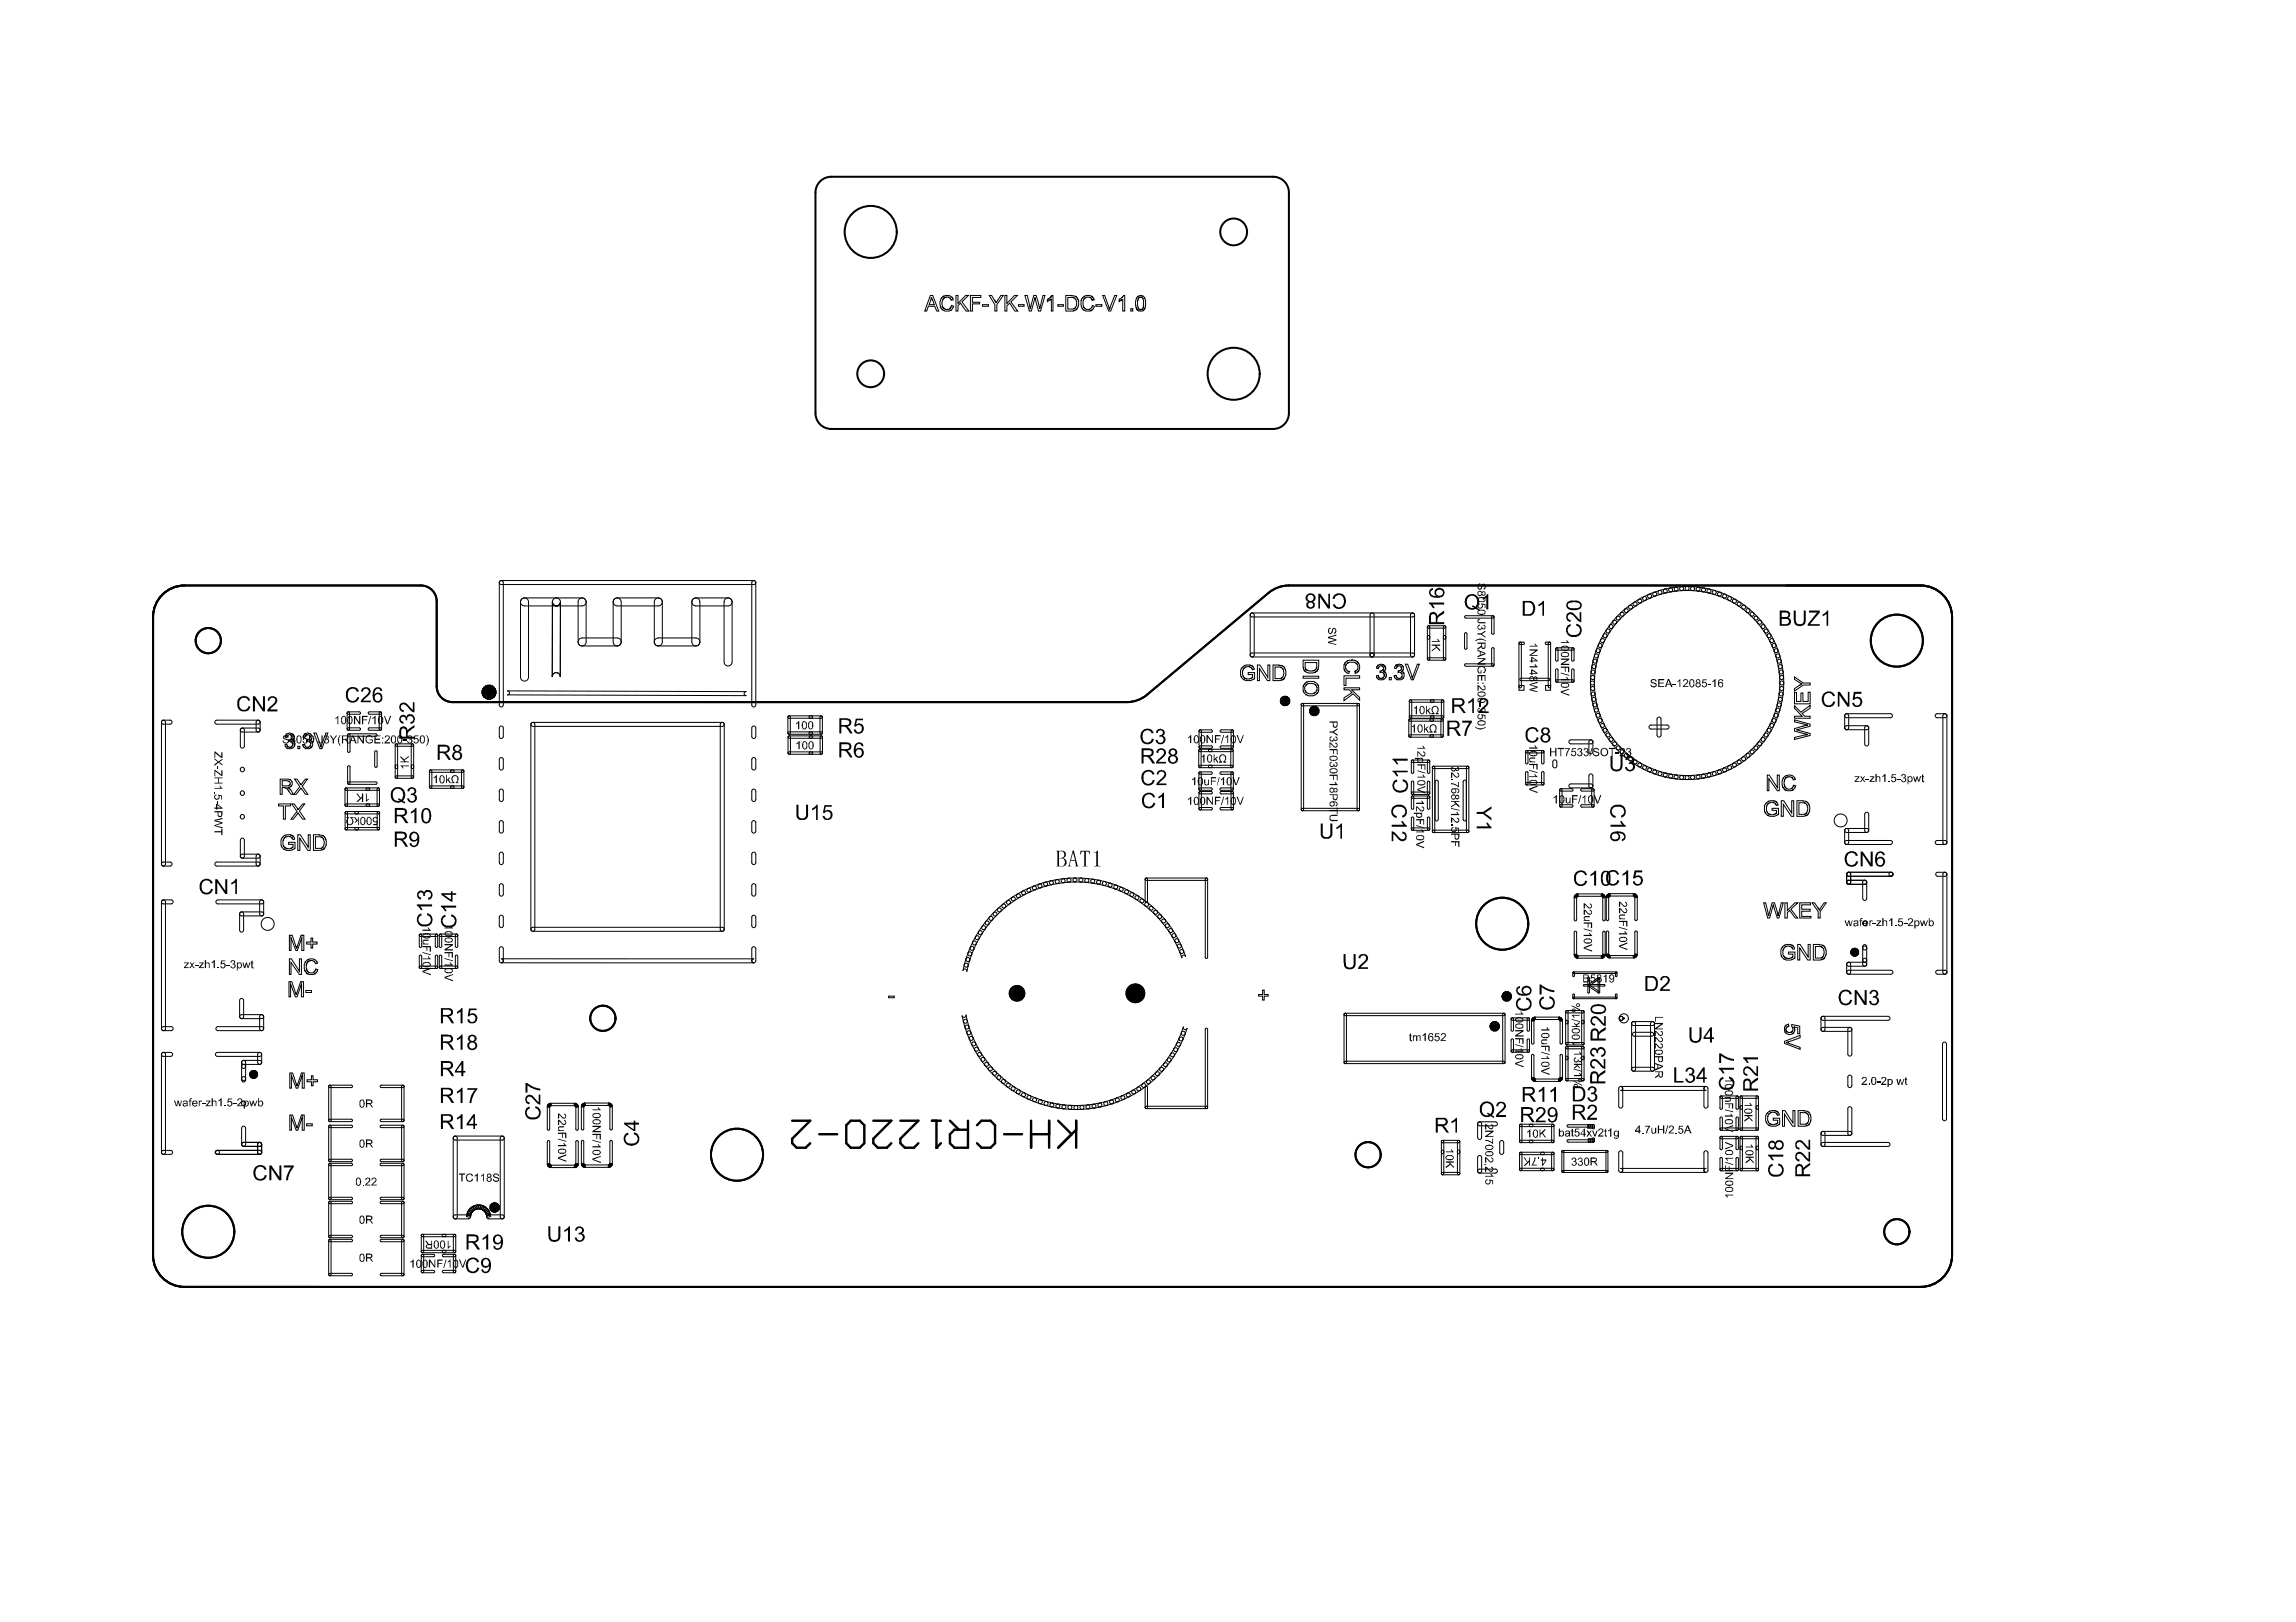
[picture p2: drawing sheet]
<svg xmlns="http://www.w3.org/2000/svg" width="297mm" height="210mm" viewBox="0 0 297 210" stroke-linecap="round" stroke-linejoin="round" font-family="sans-serif">
<g fill="#000">
<path d="M170.6 76.8h.2l1.1 1.5v-1.5h.2v2h-.3l-1-1.6v1.6h-.2zM172.5 77.1a.93 .93 0 0 1 1.2-.2 .93 .93 0 0 1 .4 1 .88 .88 0 0 1-.7 .9 .88 .88 0 0 1-1-.6h.3a.58 .58 0 0 0 .6 .4 .58 .58 0 0 0 .5-.6l.1-.2a.72 .72 0 0 0-.6-.8 .63 .63 0 0 0-.7 .5h-.2zM184.9 78h1.9v.2h-1.5l.3 .4-.2 .1-.3-.4-.2-.2zM191.2 78.2l.2-.1 .1 .1a.21 .21 0 0 0-.2 .3 .21 .21 0 0 0 .3 .1l.1-.1v-.2l-.1-.1 .1-.1 .5 .1v.5h-.1v-.4l-.3-.1a.34 .34 0 0 1-.3 .6 .34 .34 0 0 1-.3-.6zM191.2 75.6l.2-.1h.1v.1a.29 .29 0 0 0-.3 .3 .29 .29 0 0 0 .3 .3l.1-.2a.44 .44 0 0 1 .4-.5 .39 .39 0 0 1 .2 .4 .39 .39 0 0 1-.3 .4v-.1a.27 .27 0 0 0 .2-.3 .27 .27 0 0 0-.2-.3l-.1 .3a.34 .34 0 0 1-.2 .4 .34 .34 0 0 1-.5-.2zM191.8 77.4l.2-.1 .4-.4h.1v2h-.2v-1.5l-.4 .2h-.1zM199 78.2l.3-.1 .3-.3h.2v1.9h-.3v-1.5l-.4 .2h-.1zM202.8 79.4a.7 .7 0 0 1 1 .3l.6 .5v-1h.2v1.3l-.4-.1-.6-.7a.57 .57 0 0 0-.7-.1 .44 .44 0 0 0 .3 .7v.2a.67 .67 0 0 1-.4-1.1zM234 79h1.4v.3l-1.2 1.5h1.2v.2h-1.5v-.2l1.2-1.5h-1.1zM28.1 99.2h.1v.3h-.1zM27.7 98.1l.6 .4 .5-.3v.1l-.4 .3 .4 .3v.2l-.5-.4-.6 .4v-.2l.5-.3-.5-.3zM27.7 97.2l.9 .7v-.5h.2v.7h-.2l-.8-.6v.6h-.1z"/>
<path d="M30.8 90.5h.1a.83 .83 0 0 1 .8-.5 .83 .83 0 0 1 .7 .6l-.3 .1a.59 .59 0 0 0-.7-.4 .59 .59 0 0 0-.4 .7v.1a.62 .62 0 0 0 .4 .8 .62 .62 0 0 0 .8-.5l.2 .1a.9 .9 0 0 1-1.1 .6 .9 .9 0 0 1-.6-1.2zM32.7 90.1h.3l1 1.6v-1.6h.3v2h-.3l-1-1.6v1.6h-.3zM34.7 90.4v-.1a.61 .61 0 0 1 .9-.1 .61 .61 0 0 1 .1 .9l-.8 .7h1v.3h-1.3a1.45 1.45 0 0 1 .7-1 .59 .59 0 0 0 .2-.7 .42 .42 0 0 0-.7 .3h-.2zM36.7 95.2a.52 .52 0 0 1 .7 .2l-.2 .1a.27 .27 0 0 0-.2-.2 .27 .27 0 0 0-.3 .1l.2 .2a.34 .34 0 0 1 .4 .2 .34 .34 0 0 1-.1 .4 .48 .48 0 0 1-.6-.4h.1a.29 .29 0 0 0 .3 .3 .29 .29 0 0 0 .3-.2l-.2-.2a.44 .44 0 0 1-.5-.4zM39.3 95.2h.5v.1h-.4l-.1 .3a.34 .34 0 0 1 .5 .1 .34 .34 0 0 1-.2 .5 .34 .34 0 0 1-.4-.2l.1-.1a.21 .21 0 0 0 .3 .2 .21 .21 0 0 0 .1-.4l-.1-.1h-.2l-.1 .1h-.1zM41.6 95.2h.1v.6a.29 .29 0 0 1-.2 .4 .29 .29 0 0 1-.3-.3l.1 .1a.14 .14 0 0 0 .2 .1 .14 .14 0 0 0 .1-.2zM42 95.3a.3 .3 0 0 1 .4-.1 .3 .3 0 0 1 0 .4 .32 .32 0 0 1 0 .6 .32 .32 0 0 1-.5-.3h.2a.19 .19 0 0 0 .2 .2 .21 .21 0 0 0 .1-.4h-.2v-.1a.17 .17 0 0 0 .2-.1 .17 .17 0 0 0-.2-.2 .17 .17 0 0 0-.1 .1h-.2zM42.7 95.2h.1l.3 .4 .4-.4h.1l-.4 .5v.5h-.2v-.5zM43.4 92.9l.4-.3v1.1h-.1v-.8l-.2 .2zM43.9 95.2l.2-.1-.2 .4v.6l.2 .4h-.1a1.01 1.01 0 0 1-.1-1.3zM44.9 89.2l.2-.1a.82 .82 0 0 1 1.3 .3l-.2 .1a.59 .59 0 0 0-.8-.4 .59 .59 0 0 0-.4 .7 .62 .62 0 0 0 .4 .9 .62 .62 0 0 0 .8-.5l.3 .1a.89 .89 0 0 1-1.1 .6 .89 .89 0 0 1-.6-1.1v-.3zM45.8 92.6h.1l.6 .9v-.9h.1v1.1h-.1l-.6-.8v.8h-.1z"/>
<path d="M46.3 95.2h.1l.5 .8v-.8h.2v1h-.2l-.5-.8v.8h-.1zM46.8 89.1h.1a.63 .63 0 0 1 .7-.1 .63 .63 0 0 1 .3 .7l-.1 .2-.8 .8h1v.2h-1.3l.1-.4 .6-.6a.52 .52 0 0 0 .2-.7 .44 .44 0 0 0-.7 .3h-.2zM46.8 92.6h.8v.2h-.6v.3h.5v.1h-.5v.5h-.2zM47.9 92.6h.1l-.3 1.1h-.1zM47.3 95.3h.1a.49 .49 0 0 1 .8 .1l-.1 .1a.35 .35 0 0 0-.5-.2 .35 .35 0 0 0-.2 .5 .35 .35 0 0 0 .6 .2h.1v-.2h-.3v-.1h.4v.4a.58 .58 0 0 1-.7 0 .58 .58 0 0 1-.2-.8zM48.2 92.9l.4-.3v1.1h-.2v-.8l-.2 .2zM48.4 95.2h.8v.1h-.6v.3h.6v.1h-.6v.4h.6v.1h-.8zM49.8 95.2a.33 .33 0 0 1 .5 .1 .33 .33 0 0 1-.1 .4l-.3 .4h.6v.1h-.8l.2-.3a.54 .54 0 0 0 .3-.6h-.2l-.1 .2-.1-.1zM49.7 92.6h.1l.3 1 .4-1h.1l-.4 1.1h-.2zM51.8 92.7a.43 .43 0 0 1 .4-.2 .43 .43 0 0 1 .4 .3 .45 .45 0 0 1 .6-.4 .63 .63 0 0 1 .5 .7 .63 .63 0 0 1-.6 .6v-.2a.4 .4 0 0 0 .3-.6 .4 .4 0 0 0-.7-.1v.4h-.2a.34 .34 0 0 0-.3-.5 .34 .34 0 0 0-.3 .5l.3 .2v.3a.69 .69 0 0 1-.4-1zM51.7 91.2a.7 .7 0 0 1 1.2 .1l.5 .6v-1h.2v1.3a1.87 1.87 0 0 1-1-.8 .55 .55 0 0 0-.6-.2 .4 .4 0 0 0-.1 .5 .4 .4 0 0 0 .4 .2l-.1 .3v-.1a.65 .65 0 0 1-.5-.9zM51.8 97.8l.5 .5 .6-.5v.2l-.6 .4 .2 .1h.4v.1h-1.1v-.1h.5l-.5-.5z"/>
<path d="M52.2 95.7h.4v.2h-.4zM51.8 99.1h1.1v.1h-.8l.1 .2h-.1zM52.7 95.3a.32 .32 0 0 1 .4-.1 .32 .32 0 0 1 .2 .3l-.1 .1a.3 .3 0 0 1 .2 .4 .3 .3 0 0 1-.5 .2h-.1a.13 .13 0 0 1-.1-.2 .13 .13 0 0 1 .1-.1 .2 .2 0 0 0 .2 .2 .2 .2 0 0 0 .2-.2 .2 .2 0 0 0-.3-.2v-.1l.3-.1v-.1a.16 .16 0 0 0-.2-.1 .16 .16 0 0 0-.2 .1h-.1zM53.6 95.2h.5v.1h-.4v.3a.33 .33 0 0 1 .5 .2 .33 .33 0 0 1-.4 .4h-.2l-.1-.2 .1-.1a.24 .24 0 0 0 .4 .2 .24 .24 0 0 0 0-.4 .24 .24 0 0 0-.3 0h-.2zM55.1 95.1l.2 .2a.88 .88 0 0 1-.2 1.2l.2-.4v-.2a.81 .81 0 0 0-.2-.8zM103 93.6l.4-.3v1h-.2v-.7l-.2 .1zM103 96.2l.5-.3v1h-.2v-.7l-.2 .1zM110.7 93h.9v.2h-.7l-.1 .5a.67 .67 0 0 1 .9 .4 .67 .67 0 0 1-.5 .9 .62 .62 0 0 1-.7-.6h.2a.41 .41 0 0 0 .5 .3 .41 .41 0 0 0 .3-.5 .43 .43 0 0 0-.3-.3 .43 .43 0 0 0-.5 .1h-.2zM147.7 94.7l.1-.1a.88 .88 0 0 1 1.4 .3h-.2a.58 .58 0 0 0-.7-.4 .58 .58 0 0 0-.5 .6v.3a.61 .61 0 0 0 .5 .7 .61 .61 0 0 0 .7-.5h.3a.9 .9 0 0 1-1.1 .7 .9 .9 0 0 1-.7-1zM147.8 99.9l.2-.1a.81 .81 0 0 1 1.3 .4l-.2 .1a.58 .58 0 0 0-.7-.5 .58 .58 0 0 0-.5 .7v.1a.66 .66 0 0 0 .3 .7 .66 .66 0 0 0 .8-.1l.1-.3 .3 .1a.9 .9 0 0 1-1.2 .6 .9 .9 0 0 1-.5-1.2zM149.6 94.6a.6 .6 0 0 1 .7-.3 .6 .6 0 0 1 .4 .6l-.3 .3a.59 .59 0 0 1 .3 .8 .59 .59 0 0 1-.7 .3h-.1a.46 .46 0 0 1-.4-.6h.3a.38 .38 0 0 0 .4 .4 .38 .38 0 0 0 .3-.5 .38 .38 0 0 0-.4-.3h-.1v-.2a.33 .33 0 0 0 .4-.2 .33 .33 0 0 0-.2-.4 .33 .33 0 0 0-.4 .3v.1l-.3-.1zM149.7 97h.1a.63 .63 0 0 1 .9 0 .63 .63 0 0 1-.2 1l-.6 .6h1v.2h-1.3l.1-.4 .5-.4a.6 .6 0 0 0 .3-.9 .41 .41 0 0 0-.6 .4l-.3-.1z"/>
<path d="M149.8 99.8h.1a.59 .59 0 0 1 .7 0 .59 .59 0 0 1 .1 .8l-.8 .8h1v.2h-1.3l.1-.4 .6-.5a.52 .52 0 0 0 .2-.8 .42 .42 0 0 0-.6 .4l-.3-.1zM153.7 95.4l.4-.3v1.1h-.1v-.8l-.2 .1zM155.5 97.9l.3-.3v1.1h-.1v-.8l-.2 .1zM156.1 95.1h.1l.6 .9v-.9h.1v1.1h-.1l-.6-.8v.8h-.1zM157 97.6h.1v.6l.3-.3h.2l-.3 .3 .3 .5h-.1l-.3-.4-.1 .1v.3h-.1zM157.2 95.1h.7v.2h-.6v.3h.5v.1h-.5v.5h-.1zM158.3 95.1h.1l-.3 1.1h-.1zM157.8 97.8a.5 .5 0 0 1 .8 0 .5 .5 0 0 1-.2 .7h.2v.2h-.3v-.2a.4 .4 0 0 0 .2-.4 .4 .4 0 0 0-.4-.3 .42 .42 0 0 0-.3 .4 .42 .42 0 0 0 .3 .3v.2h-.4v-.2h.3a.66 .66 0 0 1-.2-.7zM158.5 95.4l.4-.3v1.1h-.1v-.8l-.3 .1zM160 95.1h.1l.3 1 .4-1h.1l-.4 1.1h-.1zM171.8 82.4l1.1-.3v.2l-.9 .2 .9 .2v.2l-.9 .3 .9 .2v.1l-1.1-.3v-.1l.9-.3-.9-.2zM172 94.7h.4l.6-.5v.2l-.5 .3 .5 .3v.2l-.6-.4h-.4z"/>
<path d="M171.9 81.3l.3-.1v.1a.29 .29 0 0 0-.3 .4 .29 .29 0 0 0 .3 .2l.1-.1a.37 .37 0 0 1 .3-.5 .37 .37 0 0 1 .3 .4 .37 .37 0 0 1-.3 .3v-.1a.26 .26 0 0 0 .2-.3 .26 .26 0 0 0-.3-.2 .58 .58 0 0 1-.3 .7 .49 .49 0 0 1-.3-.8zM172 96.9h1v.8h-.1v-.6h-.3v.5h-.1v-.5h-.5zM172 95.4l.2-.1h.1v.1a.21 .21 0 0 0-.2 .2 .21 .21 0 0 0 .2 .2 .21 .21 0 0 0 .2-.2v-.1h.1a.18 .18 0 0 0 .2 .3 .16 .16 0 0 0 .1-.2 .16 .16 0 0 0-.2-.2l.1-.1a.3 .3 0 0 1 .2 .4 .3 .3 0 0 1-.4 .1v-.1a.31 .31 0 0 1-.5 .2 .31 .31 0 0 1-.1-.4zM172 96.1l.4 .3a.4 .4 0 0 0 .5 .1 .16 .16 0 0 0 .1-.2 .16 .16 0 0 0-.2 0l-.1-.1a.13 .13 0 0 1 .2-.1 .13 .13 0 0 1 .1 .2 .31 .31 0 0 1-.1 .4 .31 .31 0 0 1-.4 0l-.4-.4v.5h-.1zM172 98.8l.2-.2h.1v.2a.19 .19 0 0 0-.2 .2 .19 .19 0 0 0 .3 .1 .19 .19 0 0 0 .1-.2h.1a.16 .16 0 0 0 .2 .2 .16 .16 0 0 0 .1-.2 .16 .16 0 0 0-.2-.1l.1-.2a.31 .31 0 0 1 .2 .4 .31 .31 0 0 1-.4 .2v-.1a.31 .31 0 0 1-.5 .1 .31 .31 0 0 1-.1-.4zM180.1 99.7h2v.2h-1.5l.3 .5v.1h-.2l-.2-.4-.4-.2zM180.1 98.2h2v.2h-1.5l.3 .4v.1h-.2l-.3-.4-.3-.2zM182.7 94l.4-.3v1.1h-.2v-.8l-.2 .1zM182.9 91.6l.4-.3v1.1h-.1v-.8l-.3 .2zM183.4 96.8h.8l-.2-.2v-.1h.1l.3 .4h-1zM183.4 99.7l1 .3v.1l-1-.3zM183.4 98.9h1v.7h-.1v-.5h-.4v.4h-.1v-.4h-.4z"/>
<path d="M184.2 93.7h.1v.6l.4-.3h.1l-.2 .3 .3 .5h-.2l-.2-.4-.2 .1v.3h-.1zM183.4 97.2l.3 .3a.52 .52 0 0 0 .5 .2h.1a.16 .16 0 0 0 0-.2 .16 .16 0 0 0-.2-.1 .13 .13 0 0 1 .1-.2 .13 .13 0 0 1 .1 .2 .32 .32 0 0 1-.1 .5 .32 .32 0 0 1-.4-.2l-.3-.3v.5h-.1zM184.5 91.3h.1v.7l.3-.3h.2l-.3 .2 .3 .5h-.1l-.3-.4-.1 .1v.3h-.1zM185.2 82.9h.9l-.2-.2h.2l.2 .4h-1.1zM185 93.9a.5 .5 0 0 1 .8 0 .5 .5 0 0 1-.2 .8h.3v.1h-.4v-.1a.4 .4 0 0 0 .3-.5 .4 .4 0 0 0-.5-.3 .42 .42 0 0 0-.2 .4 .42 .42 0 0 0 .2 .4v.1h-.4v-.1h.3a.66 .66 0 0 1-.2-.8zM185.3 91.5a.5 .5 0 0 1 .7 0 .5 .5 0 0 1-.1 .8h.2v.1h-.4v-.1a.4 .4 0 0 0 .3-.5 .4 .4 0 0 0-.4-.3 .42 .42 0 0 0-.3 .4 .42 .42 0 0 0 .3 .4v.1h-.4v-.1h.2a.66 .66 0 0 1-.1-.8zM185.2 83.4h1.1v.2h-.5l.5 .5v.2l-.4-.5-.7 .5v-.2l.6-.4-.2-.1h-.4zM187.8 99.3l.1-.1h.1v.1a.22 .22 0 0 0-.1 .3 .22 .22 0 0 0 .3 0v-.2h.1a.19 .19 0 0 0 .2 .3 .19 .19 0 0 0 .2-.2 .19 .19 0 0 0-.2-.2v-.1a.3 .3 0 0 1 .3 .4 .3 .3 0 0 1-.5 .1v-.1a.3 .3 0 0 1-.4 .2 .3 .3 0 0 1-.1-.4zM189.2 93.3h1.2v.2l-.6 .9-.1 .8h-.3l.1-.4 .1-.5 .5-.8h-.9zM190 90.8l.3-.2 .2-.2h.2v1.9h-.2v-1.5l-.4 .2h-.1zM191.1 85.2h1.1v.1l-.8 .5h.8v.2h-1.1v-.2l.9-.5h-.9zM191.5 91.1h.1v.4h-.1z"/>
<path d="M191.2 80.2l.3-.1-.1 .2a.14 .14 0 0 0-.1 .1 .14 .14 0 0 0 .2 .1h.7v.2h-.7a.32 .32 0 0 1-.3-.2 .32 .32 0 0 1 0-.3zM191.1 82h.5l.6-.4v.2l-.5 .3 .5 .3v.1l-.6-.4h-.5zM191.5 90.5h.1a.62 .62 0 0 1 .9 0 .62 .62 0 0 1-.2 .9l-.7 .7h1v.2h-1.3l.1-.3 .5-.5a.67 .67 0 0 0 .4-.6 .37 .37 0 0 0-.4-.4 .37 .37 0 0 0-.3 .4h-.3zM191.1 87.4h1.1v.7h-.1v-.6h-.3v.6h-.2v-.6h-.3v.6h-.2zM191.2 92.5l.2-.1 .1 .1a.24 .24 0 0 0-.2 .4 .24 .24 0 0 0 .4 .1 .24 .24 0 0 0 0-.4v-.2l.5 .1v.6h-.1v-.5h-.3a.34 .34 0 0 1-.2 .5 .34 .34 0 0 1-.5-.4zM191.2 80.9l.3-.1v.2a.19 .19 0 0 0-.2 .3 .19 .19 0 0 0 .3 0l.1-.2h.1a.17 .17 0 0 0 .1 .2 .17 .17 0 0 0 .2-.1 .17 .17 0 0 0-.2-.2v-.2a.3 .3 0 0 1 .3 .4 .3 .3 0 0 1-.5 .1 .33 .33 0 0 1-.5 .1 .33 .33 0 0 1 0-.5zM191.1 88.6l.4 .2a.54 .54 0 0 0 .6 .4v-.3l-.2-.1a.2 .2 0 0 1 .3 0 .2 .2 0 0 1 0 .3 .28 .28 0 0 1-.2 .2 .28 .28 0 0 1-.3-.1l-.4-.3v.5h-.2zM191.2 91.7a.13 .13 0 0 1 .1-.1 .13 .13 0 0 1 .2 .1 .2 .2 0 0 0-.2 .2 .2 .2 0 0 0 .2 .2 .2 .2 0 0 0 .2-.2h.1a.17 .17 0 0 0 .1 .2 .17 .17 0 0 0 .2-.1 .17 .17 0 0 0-.2-.2v-.2a.31 .31 0 0 1 .3 .4 .31 .31 0 0 1-.4 .2l-.1-.1a.3 .3 0 0 1-.4 .2 .3 .3 0 0 1-.2-.4zM190.8 82.9h.1a1 1 0 0 1 1.3 0v.1l-.3-.2h-.7l-.4 .2zM191.2 86.4a.57 .57 0 0 1 .7-.2 .57 .57 0 0 1 .3 .6l-.1 .3h-.2v-.1a.36 .36 0 0 0 .2-.5 .36 .36 0 0 0-.5-.2 .49 .49 0 0 0-.2 .7h.2v-.3h.1v.4h-.4a.66 .66 0 0 1-.1-.7zM190.8 94l.4 .2h.3a.81 .81 0 0 0 .7-.2l-.1 .2a.89 .89 0 0 1-1.3-.2zM197.8 96.7h.9l-.2-.2h.2l.2 .4h-1.1z"/>
<path d="M197.8 98.2l.2-.2h.6v.2h-.4a.17 .17 0 0 0-.3 .1 .17 .17 0 0 0 .2 .2h.5v.1h-.8v-.1h.2l-.2-.1zM197.8 99.6l1.1 .3v.1l-1.1-.3zM197.9 83.6h.8l-.2-.3h.2l.2 .4h-1zM197.9 84h1v.2l-.8 .6h.8v.1h-1v-.1l.8-.6h-.8zM197.9 86.2h.8l-.2-.2h.2l.2 .4h-1zM197.9 88.5l1-.3v.2l-.9 .2 .9 .3v.1l-.9 .2 .9 .3v.1l-1-.3v-.1l.9-.2-.9-.4zM197.6 94.3l.1-.1a.83 .83 0 0 1 1.3 .4l-.2 .1a.6 .6 0 0 0-.8-.3 .6 .6 0 0 0-.4 .7v.1a.61 .61 0 0 0 .5 .7 .61 .61 0 0 0 .7-.5l.3 .1h-.1a.85 .85 0 0 1-1 .6 .85 .85 0 0 1-.6-.9 .95 .95 0 0 1 .2-.9zM197.8 98.9h1.1v.7h-.1v-.6h-.3v.5h-.1v-.5h-.6zM200.5 96.8h.2v.4h.5v-.4h.2v1.1h-.2v-.5h-.5v.5h-.2zM201.9 83.1h.9l-.2-.3h.2l.2 .4h-1.1zM201.9 85.2h1.1v.2l-.8 .5h.8v.2h-1.1v-.2l.9-.5h-.9zM201.9 87l1.1 .4v.1l-1.1-.4z"/>
<path d="M201.9 87.9h.9l-.2-.2 .2-.1 .2 .4h-1.1zM201.9 89.5l1.1-.4v.1l-.9 .4 .9 .3v.1l-1.1-.4zM201.5 96.8h.8v.1h-.3v1h-.1v-1h-.4zM202.8 81l.4-.2v.2a.58 .58 0 0 0-.4 .7 .58 .58 0 0 0 .6 .5h.1a.65 .65 0 0 0 .8-.3 .65 .65 0 0 0-.2-.9h-.2l.1-.3a.88 .88 0 0 1 .6 1.1 .88 .88 0 0 1-1.1 .6 .92 .92 0 0 1-.8-.5 .92 .92 0 0 1 .1-.9zM201.9 86.3h1.1v.7h-.1v-.6h-.3v.5h-.2v-.5h-.5zM202.4 96.8h.7l-.3 .6-.1 .5h-.1v-.3l.4-.7h-.6zM203.4 96.8h.5v.1h-.4l-.1 .3a.36 .36 0 0 1 .5 .1 .36 .36 0 0 1-.2 .5 .37 .37 0 0 1-.5-.2h.2a.2 .2 0 0 0 .3 .1 .2 .2 0 0 0 0-.3v-.1l-.1-.1-.3 .2zM204.1 97a.31 .31 0 0 1 .4-.2 .31 .31 0 0 1 .1 .4l-.1 .1a.3 .3 0 0 1 .2 .4 .3 .3 0 0 1-.4 .2l-.2-.1v-.2h.1a.22 .22 0 0 0 .2 .2 .22 .22 0 0 0 .2-.3 .22 .22 0 0 0-.3-.1v-.2a.17 .17 0 0 0 .2-.1 .17 .17 0 0 0-.1-.2 .17 .17 0 0 0-.2 .1l-.1 .1zM204.9 96.9a.3 .3 0 0 1 .4 0 .3 .3 0 0 1 .1 .3 .33 .33 0 0 1 0 .6 .33 .33 0 0 1-.5-.2h-.1h.2a.21 .21 0 0 0 .2 .1 .21 .21 0 0 0 .2-.2 .21 .21 0 0 0-.3-.1v-.2a.18 .18 0 0 0 .3-.1 .18 .18 0 0 0-.2-.2 .18 .18 0 0 0-.2 .2h-.1zM205.9 96.8h.1l-.3 1.1h-.1zM206.1 96.9a.41 .41 0 0 1 .4-.1 .41 .41 0 0 1 .4 .3h-.1a.27 .27 0 0 0-.3-.2 .27 .27 0 0 0-.3 .2l.2 .1a.45 .45 0 0 1 .5 .5 .45 .45 0 0 1-.5 .2 .45 .45 0 0 1-.3-.4l.1 .1a.27 .27 0 0 0 .3 .2 .27 .27 0 0 0 .3-.2 .16 .16 0 0 0-.1-.2 .16 .16 0 0 0-.2 0 .45 .45 0 0 1-.4-.5zM208.2 96.8h.8v.1h-.4v1h-.1v-1h-.3z"/>
<path d="M209 97.4h.4v.2h-.4zM209.6 96.9a.32 .32 0 0 1 .4-.1 .32 .32 0 0 1 .2 .4l-.5 .5h.5v.2h-.6a.45 .45 0 0 1 .3-.5 .22 .22 0 0 0 .2-.4 .22 .22 0 0 0-.4 0l-.1 .1zM208.4 97.8h.2v1.2a.51 .51 0 0 0 .4 .6 .51 .51 0 0 0 .6-.3l.1-1.5h.2v1.2a.79 .79 0 0 1-.6 .8 .79 .79 0 0 1-.9-.4zM210.4 96.9a.3 .3 0 0 1 .5 0 .3 .3 0 0 1-.1 .4 .3 .3 0 0 1 .2 .4 .3 .3 0 0 1-.5 .1 .13 .13 0 0 1-.1-.1 .13 .13 0 0 1 .1-.1 .22 .22 0 0 0 .2 .2 .22 .22 0 0 0 .2-.3 .22 .22 0 0 0-.3-.1v-.2a.18 .18 0 0 0 .3-.1 .18 .18 0 0 0-.1-.2 .18 .18 0 0 0-.3 .1l-.1 .1zM210.4 98a.52 .52 0 0 1 .8-.1 .52 .52 0 0 1 0 .8 .6 .6 0 0 1 .3 .7 .6 .6 0 0 1-.7 .4 .62 .62 0 0 1-.6-.5h.3a.41 .41 0 0 0 .5 .3 .41 .41 0 0 0 .3-.5 .41 .41 0 0 0-.6-.2v-.3a.33 .33 0 0 0 .5-.2 .33 .33 0 0 0-.3-.4 .33 .33 0 0 0-.4 .3h-.2zM213.6 88a.44 .44 0 0 1 .7 .2h-.1a.22 .22 0 0 0-.3-.2 .22 .22 0 0 0-.1 .3 .52 .52 0 0 1 .5 .2l.1 .1a.46 .46 0 0 1-.5 .4 .46 .46 0 0 1-.4-.4h.1a.31 .31 0 0 0 .3 .2 .31 .31 0 0 0 .3-.2l-.1-.1a.45 .45 0 0 1-.6-.4zM214.5 87.9h.8v.1h-.6v.3h.6v.1h-.6v.4h.6v.1h-.8zM216.4 88.5h.4v.1h-.4zM217 88.1l.4-.2v1h-.1v-.8l-.3 .2zM217.8 88a.33 .33 0 0 1 .5 0 .33 .33 0 0 1-.1 .5l-.3 .3h.5v.1h-.7l.3-.4a.37 .37 0 0 0 .2-.5h-.2l-.2 .2h-.1zM220.3 87.9h.5v.1h-.4l-.1 .3a.35 .35 0 0 1 .5 .1 .35 .35 0 0 1-.2 .5 .35 .35 0 0 1-.4-.3h.1a.21 .21 0 0 0 .3 .2 .21 .21 0 0 0 .1-.3 .21 .21 0 0 0-.4-.1h-.1zM221 88.5h.3v.1h-.3z"/>
<path d="M221.5 88.1l.4-.2v1h-.1v-.8l-.2 .2zM232.1 79h.2v1.2a.53 .53 0 0 0 .3 .6 .53 .53 0 0 0 .7-.3l.1-1.5h.2v1.3a.75 .75 0 0 1-1.1 .7 .77 .77 0 0 1-.4-.8zM235.8 79.5l.4-.2 .2-.3h.1v2h-.2v-1.5l-.5 .2zM235.8 89.8h.1a.87 .87 0 0 1 1.5 .2l-.3 .1a.62 .62 0 0 0-.7-.4 .62 .62 0 0 0-.5 .7v.2a.61 .61 0 0 0 .6 .6 .61 .61 0 0 0 .6-.4h.3l-.1 .2a.86 .86 0 0 1-1 .5 .86 .86 0 0 1-.6-.9v-.3zM237.8 89.5h.2l1.1 1.5v-1.5h.2v1.9h-.3l-1-1.5v1.5h-.2zM239.8 89.5h1v.3h-.8l-.1 .5a.64 .64 0 0 1 .9 .2 .64 .64 0 0 1-.2 .9 .64 .64 0 0 1-1-.4l.3-.1a.41 .41 0 0 0 .5 .4 .41 .41 0 0 0 .3-.6 .42 .42 0 0 0-.4-.3 .42 .42 0 0 0-.4 .2h-.2zM25.9 114.1a.9 .9 0 0 1 .9-.4 .9 .9 0 0 1 .7 .6h-.2a.63 .63 0 0 0-.8-.3 .63 .63 0 0 0-.4 .8 .61 .61 0 0 0 .5 .7 .61 .61 0 0 0 .7-.5l.2 .1a.87 .87 0 0 1-1 .6 .87 .87 0 0 1-.7-1zM27.7 100.6h1.1v.1h-.5v.6h.5v.1h-1.1v-.1h.5v-.6h-.5zM27.7 102h.8l-.1-.3h.1l.3 .4h-1.1zM27.7 102.5h.1v.1h-.1zM27.7 106.1l1.1-.3v.2l-1 .2 1 .2v.2l-1 .2 1 .2v.2l-1.1-.3v-.1l.9-.3-.9-.2zM28.1 103.6h.1v.4h-.1z"/>
<path d="M27.7 99.6l.9 .7v-.6h.2v.7h-.2l-.8-.6v.7h-.1zM27.7 102.9l.3-.1v.1a.22 .22 0 0 0-.2 .3 .22 .22 0 0 0 .3 .2l.2-.2-.1-.4 .5 .1v.6h-.1v-.4l-.2-.1a.36 .36 0 0 1-.4 .5 .36 .36 0 0 1-.3-.6zM27.7 107.6h.9v-.4h.2v.9h-.2v-.4h-.9zM27.8 113.8h.3l1 1.5v-1.5h.3v1.9h-.3l-1-1.5v1.5h-.3zM29.9 114.2l.4-.2 .2-.3h.1v2h-.2v-1.5l-.4 .2h-.1zM44.8 105.7h.4v.1a.43 .43 0 0 0-.3 .5 .43 .43 0 0 0 .4 .4 .46 .46 0 0 0 .3-.4 .46 .46 0 0 0-.3-.5v-.1h.4v.1h-.2a.5 .5 0 0 1 .2 .7 .5 .5 0 0 1-.7 .2 .57 .57 0 0 1 0-.9h-.2zM45.8 105.7h.1l.3 .4h.1v-.4h.1v1.1h-.1v-.6l-.3 .3h-.2l.3-.3zM46.1 102.7h.2l.4 .6 .1-.2v-.4h.2v1.1h-.2v-.5l-.5 .5h-.2l.5-.5zM47.3 102.7h.1v.8l.3-.1v.1l-.3 .3zM48.2 105.9a.35 .35 0 0 1 .4-.2 .35 .35 0 0 1 .3 .3h-.2a.2 .2 0 0 0-.2-.1 .2 .2 0 0 0-.1 .3 .19 .19 0 0 0 .1 .1 .19 .19 0 0 0 .2-.1h.2l-.1 .6h-.5v-.2h.4v-.2a.36 .36 0 0 1-.4-.1 .36 .36 0 0 1-.1-.4zM52.8 102a.59 .59 0 0 1 .8-.1 .59 .59 0 0 1 .2 .7l-.2 .2a.56 .56 0 0 1 .3 .7 .56 .56 0 0 1-.6 .4 .54 .54 0 0 1-.6-.6h.2a.39 .39 0 0 0 .5 .4 .39 .39 0 0 0 .3-.5 .39 .39 0 0 0-.5-.3v-.2a.33 .33 0 0 0 .4-.3 .33 .33 0 0 0-.3-.4 .33 .33 0 0 0-.4 .4h-.2zM53.2 105.1l.4-.3 .1-.2h.2v1.9h-.3v-1.5l-.4 .3z"/>
<path d="M54.1 118.4l.4-.2 .1 .3a.59 .59 0 0 0-.4 .7 .59 .59 0 0 0 .7 .4 .62 .62 0 0 0 .8-.4 .62 .62 0 0 0-.5-.8l.1-.2a.89 .89 0 0 1 .6 1.1 .89 .89 0 0 1-1.1 .6 .89 .89 0 0 1-.7-1.4zM54 115.5a.45 .45 0 0 1 .5-.3 .45 .45 0 0 1 .4 .3 .54 .54 0 0 1 .5-.3 .54 .54 0 0 1 .5 .4 .59 .59 0 0 1-.5 .8v-.2a.4 .4 0 0 0 .4-.4 .4 .4 0 0 0-.5-.4 .4 .4 0 0 0-.3 .5v.1h-.2a.32 .32 0 0 0-.2-.5 .32 .32 0 0 0-.4 .1 .32 .32 0 0 0 .1 .5l.2 .1-.1 .2a.66 .66 0 0 1-.4-.9zM53.9 117h2v.3h-1.5l.3 .4v.1h-.3l-.2-.4-.3-.2zM56.1 100.6l.4-.3v1h-.1v-.7l-.2 .1zM57.2 118.6l.4-.2 .1 .2a.58 .58 0 0 0-.4 .7 .58 .58 0 0 0 .5 .5h.1a.65 .65 0 0 0 .8-.3 .65 .65 0 0 0-.1-.8l-.3-.1 .1-.3a.89 .89 0 0 1 .6 1.2 .89 .89 0 0 1-1.1 .5 .95 .95 0 0 1-.7-1.4zM57.7 100.3h.1v.6l.3-.3h.2l-.3 .3 .3 .4h-.1l-.3-.3-.1 .1v.2h-.1zM58.5 100.5a.5 .5 0 0 1 .8 0 .5 .5 0 0 1-.2 .7h.2v.1h-.3v-.1a.49 .49 0 0 0-.1-.8 .43 .43 0 0 0-.4 .4 .43 .43 0 0 0 .3 .4v.1h-.4v-.1h.2a.57 .57 0 0 1-.1-.7zM57 117.2h2v.3h-1.5l.3 .3v.1h-.2l-.3-.4-.3-.1zM103 104.1h.3v1.2a.51 .51 0 0 0 .5 .6 .51 .51 0 0 0 .5-.6v-1.2h.2v1.2a.78 .78 0 0 1-.5 .8 .78 .78 0 0 1-.9-.4zM105.1 104.6l.2-.1 .3-.4h.2v2h-.2v-1.5l-.5 .3zM106.7 104.2h.9v.2h-.8l-.1 .5a.65 .65 0 0 1 .9 .3 .65 .65 0 0 1-.3 .9 .65 .65 0 0 1-.8-.4l-.1-.1h.3a.42 .42 0 0 0 .6 .2 .42 .42 0 0 0 0-.7l-.1-.1h-.3l-.2 .2h-.2zM139.8 110.1h1.1l.1 .5a.34 .34 0 0 0-.2-.4 .34 .34 0 0 0-.3 .1v1.7l.2 .1h-.6h.2v-1.8a.31 .31 0 0 0-.4 0 .31 .31 0 0 0-.1 .3h-.1z"/>
<path d="M141.5 110.3h.3l.2-.3v2l.4 .1h-.9a.19 .19 0 0 0 .3 0 .19 .19 0 0 0 0-.2v-1.5zM147.8 103l.1-.1a.88 .88 0 0 1 1.6 .3h-.3a.61 .61 0 0 0-.7-.4 .61 .61 0 0 0-.5 .6v.2a.68 .68 0 0 0 .3 .6 .68 .68 0 0 0 .7 .1l.1-.2 .1-.2h.3l-.1 .2a.88 .88 0 0 1-1 .5 .88 .88 0 0 1-.7-.9zM149.9 103.1l.4-.3 .1-.2h.2v2h-.3v-1.5l-.3 .2h-.1zM153.7 103.4l.4-.3v1h-.1v-.7l-.2 .1zM154.2 100.8l.4-.2v1h-.1v-.8l-.2 .2zM155.8 100.9h.1v.4a.19 .19 0 0 0 .2 .3 .19 .19 0 0 0 .2-.3v-.4h.1v.7h-.1v-.1a.27 .27 0 0 1-.3 .1 .27 .27 0 0 1-.2-.3zM156.1 103.1h.1l.6 .8v-.8h.1v1h-.1l-.6-.7v.7h-.1zM156.7 100.6h.6v.1h-.5v.3h.5v.1h-.5v.5h-.1zM157.7 100.6h.1l-.4 1.1zM157.2 103.1h.7v.2h-.6v.3h.5v.1h-.5v.4h-.1zM158.3 103.1h.1l-.3 1.1h-.1zM158 100.8l.4-.2v1h-.2v-.8l-.2 .2z"/>
<path d="M158.5 103.4l.4-.3v1h-.1v-.7l-.3 .1zM159.5 100.6h.1l.3 .9 .3-.9h.2l-.4 1h-.2zM160 103.1h.1l.3 .9 .4-.9h.1l-.4 1h-.1zM172 101.4h.8l-.1-.1v-.1h.1l.2 .4h-1zM170.9 106.6h.2v1.1a.51 .51 0 0 0 .5 .6 .51 .51 0 0 0 .5-.6v-1.1h.3v1.1a.78 .78 0 0 1-.6 .8 .78 .78 0 0 1-.9-.3zM172.1 105.5l.2-.1h.7v.2h-.6a.26 .26 0 0 0-.3 .2 .26 .26 0 0 0 .3 .3h.6v.2h-.6a.39 .39 0 0 1-.4-.2 .39 .39 0 0 1 .1-.5zM172 100.3h1v.7h-.1v-.6h-.3v.5h-.1v-.5h-.5zM172 104.8h.9v-.3h.1v.8h-.1v-.3h-.9zM172.9 107l.2-.1 .4-.3h.1v1.9h-.2v-1.5l-.5 .3zM180 106.7h1.5l-.2-.3v-.1h.2l.3 .4 .2 .1v.2h-2zM180.3 101.2l.4-.3 .1 .2a.58 .58 0 0 0-.4 .7 .58 .58 0 0 0 .6 .5h.2a.64 .64 0 0 0 .7-.5 .64 .64 0 0 0-.5-.7l.1-.3a.91 .91 0 0 1 .6 1.1 .91 .91 0 0 1-1 .7l-.4-.1-.1-.1a.91 .91 0 0 1-.3-1.2zM180.1 104.5l.4-.3 .4-.1a.89 .89 0 0 1 1.1 .6 .89 .89 0 0 1-.6 1.1v-.2a.62 .62 0 0 0 .4-.8 .62 .62 0 0 0-.8-.4 .61 .61 0 0 0-.7 .5 .61 .61 0 0 0 .4 .7l-.1 .2a.93 .93 0 0 1-.5-1.3z"/>
<path d="M180 107.6l.5 .2 .3 .3a.8 .8 0 0 0 .9 .4 .38 .38 0 0 0 .1-.4 .38 .38 0 0 0-.4-.2v-.3a.63 .63 0 0 1 .5 1 .63 .63 0 0 1-1 0l-.6-.7v1h-.3zM183.2 103.9h.8l-.1-.2v-.1h.1l.2 .4h-1zM183.2 106.8l1.1 .3v.1l-1.1-.3zM183.2 107.6h.8l-.1-.2h.1l.2 .3h-1zM183.2 109.2l1-.4v.2l-.9 .3 .9 .3v.2l-1-.4zM183.4 100.5h.8l-.2-.1v-.1h.1l.3 .3h-1zM183.4 102.1l1-.4v.2l-.9 .3 .9 .3v.2l-1-.4zM183.2 106h1v.7h-.1v-.5h-.3v.4h-.1v-.4h-.5zM183.2 104.3l.3 .2a.66 .66 0 0 0 .6 .4v-.1a.17 .17 0 0 0 0-.2 .17 .17 0 0 0-.2-.1v-.2a.34 .34 0 0 1 .4 .5 .34 .34 0 0 1-.6 .1l-.4-.4v.5h-.1zM187.7 100.9h.2v.1h-.2zM187.7 104.6l1.1 .2v.1l-1.1-.2zM187.7 105.3h.9l-.2-.2h.2l.2 .4h-1.1z"/>
<path d="M187.7 106.7h.2v.1h-.2zM187.7 103.7h1.1v.1h-.5l.5 .5v.2l-.5-.4-.6 .4v-.2l.6-.3-.2-.2h-.4zM187.7 101.3l.4 .1 .6 .3v-.5h.1v.7l-.6-.4h-.5zM187.8 107.1a.13 .13 0 0 1 .1-.1 .13 .13 0 0 1 .1 .1 .24 .24 0 0 0-.1 .4 .24 .24 0 0 0 .3 .1 .24 .24 0 0 0 .1-.4l-.1-.2 .6 .1v.6h-.1v-.5h-.3a.36 .36 0 0 1-.4 .5 .36 .36 0 0 1-.2-.6zM187.7 108.9h1.1v.7h-.1v-.6h-.4v.5h-.1v-.5h-.5zM187.7 99.9l.4 .2a.42 .42 0 0 0 .6 .4v-.2l-.2-.3a.33 .33 0 0 1 .3 .5 .33 .33 0 0 1-.6 0l-.3-.4v.6h-.2zM187.7 105.8h.2l.2 .2a.45 .45 0 0 0 .5 .3 .21 .21 0 0 0 0-.3h-.1v-.2a.34 .34 0 0 1 .3 .5 .34 .34 0 0 1-.6 0l-.3-.3v.5h-.2zM191 106.9h1.5l-.3-.4h.3l.2 .3 .3 .2v.2h-2zM191 105.1h.9l1.1-.8v.4l-.9 .5 .9 .6v.4l-1.1-.9h-.9zM197.8 100.5h.9l-.2-.2 .2-.1 .2 .4h-1.1zM197.8 102.1l1.1-.4v.1l-.9 .3 .9 .4v.1l-1.1-.4zM201 103.2l.4-.3v1.1h-.1v-.8l-.3 .1z"/>
<path d="M202.6 103.2h.1v.4a.17 .17 0 0 0 .1 .3 .17 .17 0 0 0 .2-.2l.1-.5h.1v.8h-.1v-.2a.27 .27 0 0 1-.4 .2 .27 .27 0 0 1-.1-.3zM203.4 102.9h.7v.2h-.6v.3h.5v.1h-.5v.5h-.1zM204.5 102.9h.1l-.3 1.1h-.1zM203.8 112.9l.2-.1a.83 .83 0 0 1 1.3 .4l-.3 .1a.6 .6 0 0 0-.7-.4 .6 .6 0 0 0-.4 .7v.1a.61 .61 0 0 0 .5 .7 .61 .61 0 0 0 .7-.5l.3 .1-.1 .1a.85 .85 0 0 1-1 .6 .85 .85 0 0 1-.7-1 .95 .95 0 0 1 .2-.8zM204.9 118.7l.2-.2h.6v.2h-.5a.19 .19 0 0 0-.2 .2 .19 .19 0 0 0 .2 .2h.5v.1h-.8v-.1h.1l-.1-.2zM204.7 103.2l.4-.3v1.1h-.1v-.8l-.2 .1zM204.9 116.9h.2l.3 .3a.33 .33 0 0 0 .5 .1l-.1-.2-.1-.1a.13 .13 0 0 1 .1-.1 .13 .13 0 0 1 .1 .2 .31 .31 0 0 1-.1 .4 .31 .31 0 0 1-.4-.1l-.4-.3v.5h-.1zM204.9 117.7a.45 .45 0 0 1 .5 .4 .21 .21 0 0 0 .2 .2 .21 .21 0 0 0 .2-.2 .21 .21 0 0 0-.1-.2v-.2a.32 .32 0 0 1 .3 .5 .32 .32 0 0 1-.6 0l-.4-.3v.5h-.1zM205.8 113.2l.3-.3 .2-.2h.2v1.9h-.3v-1.5l-.4 .3zM206.2 102.9h.1l.3 .9 .4-.9h.2l-.4 1.1h-.2zM208.4 106.7h1.5l-.3-.4h.2l.3 .4 .2 .1v.2h-1.9zM208 112.8l.2-.1a.83 .83 0 0 1 1.2 .4l-.2 .1a.6 .6 0 0 0-.8-.4 .6 .6 0 0 0-.4 .8v.1a.61 .61 0 0 0 .5 .7 .61 .61 0 0 0 .7-.5l.3 .1h-.1a.85 .85 0 0 1-.9 .6 .85 .85 0 0 1-.7-.9 .95 .95 0 0 1 .2-.9z"/>
<path d="M209.4 118.5l.3-.2h.5v.2h-.4a.19 .19 0 0 0-.2 .2 .19 .19 0 0 0 .2 .2h.4v.1h-.8v-.1h.2l-.2-.2zM208.4 104.5l.4-.3 .4-.1a.9 .9 0 0 1 1 .5 .9 .9 0 0 1-.2 1.1l-.2 .1-.1-.3a.58 .58 0 0 0 .4-.6 .58 .58 0 0 0-.6-.5h-.1a.64 .64 0 0 0-.8 .3 .64 .64 0 0 0 .2 .8l.2 .1v.2h-.1a.84 .84 0 0 1-.5-1.2zM209.4 119.2h1.1v.7h-.1v-.6h-.3v.5h-.1v-.5h-.6zM209.4 116.7h.3l.2 .3a.33 .33 0 0 0 .5 .1v-.2l-.2-.1a.13 .13 0 0 1 .2-.1 .13 .13 0 0 1 .1 .2 .31 .31 0 0 1-.2 .4 .31 .31 0 0 1-.4-.2l-.3-.2v.5h-.2zM209.4 117.5a.45 .45 0 0 1 .5 .4h.1a.21 .21 0 0 0 .2 .2 .21 .21 0 0 0 .2-.2 .21 .21 0 0 0-.2-.2v-.2a.32 .32 0 0 1 .3 .5 .32 .32 0 0 1-.5 0l-.4-.3v.5h-.2zM209.9 113.1l.4-.2 .1-.3h.2v2h-.2v-1.5l-.5 .3zM211.5 112.6h1v.3h-.8l-.1 .5a.67 .67 0 0 1 1 .6 .67 .67 0 0 1-1 .6l-.3-.4v-.1l.2-.1a.39 .39 0 0 0 .5 .4 .39 .39 0 0 0 .3-.5 .42 .42 0 0 0-.3-.4 .42 .42 0 0 0-.5 .2h-.2zM238.6 119.1h.2l.2 .6 .1-.6h.2l.1 .6 .2-.6h.1l-.2 .7h-.2l-.1-.5-.1 .5h-.2zM238.8 110.5h.1a.88 .88 0 0 1 1.5 .2l-.3 .1a.58 .58 0 0 0-.6-.4 .58 .58 0 0 0-.5 .5l-.1 .2a.68 .68 0 0 0 .3 .7 .68 .68 0 0 0 .7 .1l.2-.5 .3 .1a.9 .9 0 0 1-1 .7 .9 .9 0 0 1-.8-1.1zM239.9 100.5h.7l-.5 .6h.5v.1h-.7l.5-.6h-.5zM240.7 118.9a.17 .17 0 0 1 .1-.1 .17 .17 0 0 1 .2 .1l-.2 .1v.1h.1v.1h-.1v.6h-.1v-.6h-.1v-.1h.1zM240.7 100.5h.1l.2 .2 .2-.2h.1l-.3 .3 .3 .4h-.1l-.2-.3-.2 .3h-.2l.3-.4z"/>
<path d="M241.4 100.8h.4v.1h-.4zM241.9 119.1h.1v.1v-.1h.3l-.1 .2-.1-.1-.1 .1v.5h-.1zM240.7 110.2h.3l1 1.5v-1.5h.3v1.9h-.3l-1-1.5v1.5h-.3zM241.9 100.5h.6l-.5 .6h.5v.1h-.6l.4-.6h-.4zM242.3 119.4h.4v.1h-.4zM242.6 100.1h.2v.5a.25 .25 0 0 1 .3-.1 .25 .25 0 0 1 .2 .2v.5h-.1v-.5a.19 .19 0 0 0-.3-.1 .19 .19 0 0 0-.1 .2v.4h-.2zM242.8 119.1h.6l-.5 .6h.5v.1h-.7l.5-.6h-.4zM243.5 118.8h.2v.4l.1-.1a.22 .22 0 0 1 .3 0 .22 .22 0 0 1 0 .3v.4h-.1v-.5l-.1-.1a.21 .21 0 0 0-.2 .3v.3h-.2zM243.5 100.4l.4-.3v1.1h-.1v-.8l-.2 .2zM244.3 101.1h.2v.1h-.2zM244.4 119.1l.4-.3v1h-.1v-.7l-.2 .1zM244.8 100.2h.5v.1h-.4l-.1 .3a.35 .35 0 0 1 .5 .1 .35 .35 0 0 1-.2 .5 .35 .35 0 0 1-.4-.3h.1a.22 .22 0 0 0 .3 .2 .22 .22 0 0 0 0-.4 .22 .22 0 0 0-.3 0h-.1z"/>
<path d="M245.2 119.7h.1v.1h-.1zM245.4 100.8h.5v.1h-.5zM245.6 118.9h.6v.1h-.5v.2a.34 .34 0 0 1 .5 .2 .34 .34 0 0 1-.2 .4 .34 .34 0 0 1-.5-.2h.1a.22 .22 0 0 0 .4 .1 .22 .22 0 0 0-.1-.4h-.1l-.3 .1zM246 100.3a.3 .3 0 0 1 .4-.1 .3 .3 0 0 1 .1 .3v.1h-.1a.33 .33 0 0 1 .1 .5 .33 .33 0 0 1-.5 0v-.2h.1a.2 .2 0 0 0 .2 .2 .2 .2 0 0 0 .2-.2 .2 .2 0 0 0-.3-.2v-.1a.18 .18 0 0 0 .2-.1 .18 .18 0 0 0-.1-.2 .18 .18 0 0 0-.2 .1l-.1 .1zM246.3 119.4h.4v.1h-.4zM246.9 118.9a.36 .36 0 0 1 .4-.1 .36 .36 0 0 1 .2 .4l-.1 .2-.4 .3h.5v.1h-.7l.2-.3a.37 .37 0 0 0 .3-.6h-.2l-.2 .2h-.1zM247.5 100.5h.1l.2 .5 .2-.5h.1l.1 .5 .2-.5h.1l-.2 .7h-.1l-.2-.6-.1 .6h-.2zM248.7 100.3l.1-.1v.3h.1v.1h-.1v.5l.2 .1a.21 .21 0 0 1-.3 0 .21 .21 0 0 1 0-.2zM248.4 119.1h.1l.2 .6 .2-.6h.1l.1 .6 .2-.6h.1l-.2 .7h-.1l-.2-.5-.1 .5h-.2zM23.8 124.6h.6l-.4 .6h.4v.1h-.6l.5-.6h-.5zM24.5 124.6h.2l.1 .2 .2-.2h.2l-.3 .3 .3 .4h-.2l-.2-.3-.2 .3h-.1l.3-.4zM25.3 124.9h.4v.1h-.4z"/>
<path d="M25.8 124.6h.5l-.4 .6h.5v.1h-.7l.5-.6h-.4zM26.5 124.2h.2v.5a.25 .25 0 0 1 .2-.2 .25 .25 0 0 1 .2 .3v.5h-.1v-.5a.19 .19 0 0 0-.2-.1 .19 .19 0 0 0-.1 .2v.4h-.2zM27.4 124.5l.4-.3v1.1h-.2v-.8l-.2 .2zM28.2 125.2h.1v.1h-.1zM28.6 124.3h.5v.1h-.4v.3a.35 .35 0 0 1 .5 .1 .35 .35 0 0 1-.2 .5 .35 .35 0 0 1-.5-.3h.1a.22 .22 0 0 0 .3 .2 .22 .22 0 0 0 .1-.4 .22 .22 0 0 0-.3 0h-.2zM29.3 124.9h.4v.1h-.4zM29.9 124.3a.3 .3 0 0 1 .3 0 .3 .3 0 0 1 .2 .3v.1h-.1a.33 .33 0 0 1 .1 .5 .33 .33 0 0 1-.5 0l-.1-.2h.1a.2 .2 0 0 0 .2 .2 .2 .2 0 0 0 .2-.2 .2 .2 0 0 0-.2-.2v-.1a.18 .18 0 0 0 .2-.1 .18 .18 0 0 0-.1-.2 .18 .18 0 0 0-.2 0l-.2 .2zM31.4 124.6h.1l.2 .5 .1-.5h.1l.2 .5 .2-.5h.1l-.2 .7h-.2l-.1-.6-.2 .6h-.1zM32.5 124.3h.2v.3h.1v.1h-.1v.5l.1 .1a.21 .21 0 0 1-.2 0 .21 .21 0 0 1-.1-.2zM54.7 120.3h.8l-.2-.2 .2-.1 .2 .5h-1zM54.7 121.8l.1-.2h.6v.2h-.4a.17 .17 0 0 0-.2 .1 .17 .17 0 0 0 .2 .2h.4v.1h-.7v-.1h.1l-.1-.1zM54.7 123.2l1 .3v.1l-1-.3z"/>
<path d="M54.7 124h.8l-.2-.2h.2l.2 .3h-1zM54.7 125.6l1-.4v.2l-.9 .3 .9 .4v.1l-1-.4zM54.7 122.4h1v.8h-.1v-.6h-.3v.5h-.1v-.5h-.5zM57.5 120h.8l-.1-.2h.1l.3 .3h-1.1zM57.5 122.2h1.1v.1l-.8 .5h.8v.2h-1.1v-.2l.8-.5h-.8zM57.5 124l1.1 .3v.1l-1.1-.3zM57.5 124.8h.8l-.1-.2h.1l.3 .4h-1.1zM57.5 126.4l1.1-.3v.1l-.9 .3 .9 .3v.2l-1.1-.4zM57.5 123.2h1.1v.7h-.2v-.5h-.3v.5h-.1v-.5h-.5zM59.1 134.4l.6-.5h.1v1.9h-.2v-1.5l-.4 .3h-.1zM59.1 130.9l.3-.1 .3-.3h.1v1.9h-.2v-1.5l-.4 .3zM60.7 130.5h1v.2h-.8l-.1 .5a.66 .66 0 0 1 1 .6 .66 .66 0 0 1-1 .6l-.2-.1-.1-.3v-.1h.2a.39 .39 0 0 0 .5 .4 .39 .39 0 0 0 .3-.5 .41 .41 0 0 0-.3-.5 .41 .41 0 0 0-.5 .2h-.2z"/>
<path d="M173.8 123.5h.3v1.1a.46 .46 0 0 0 .2 .5 .46 .46 0 0 0 .5 .1 .41 .41 0 0 0 .3-.6v-1.1h.3v1.1a.76 .76 0 0 1-.7 .8 .76 .76 0 0 1-.8-.5zM175.8 123.7a.6 .6 0 0 1 .9-.2 .6 .6 0 0 1 .1 .9l-.7 .8h.9v.2h-1.3l.1-.3 .5-.5a.61 .61 0 0 0 .3-.9 .38 .38 0 0 0-.4 0 .38 .38 0 0 0-.2 .3h-.3zM182.4 133.8l.1-.1v.3h.1v.1h-.1v.5h.1v.2l-.2-.1zM182.8 134h.1v.1v-.1h.4v.1l.2-.1a.17 .17 0 0 1 .2 0 .17 .17 0 0 1 .1 .2v.5h-.1v-.5a.16 .16 0 0 0-.2-.1 .16 .16 0 0 0-.1 .2v.4h-.2v-.5a.16 .16 0 0 0-.1-.1 .16 .16 0 0 0-.2 .1v.5h-.1zM184 133.9l.5-.2v1h-.2v-.8l-.2 .2zM185.7 133.7h.5v.1h-.4l-.1 .3a.35 .35 0 0 1 .6 .1 .35 .35 0 0 1-.2 .5 .35 .35 0 0 1-.5-.3h.1a.23 .23 0 0 0 .4 .1 .23 .23 0 0 0-.1-.4l-.4 .1zM186.4 133.8a.34 .34 0 0 1 .6 0 .34 .34 0 0 1-.2 .5l-.3 .3h.5v.1h-.6l.2-.3a.45 .45 0 0 0 .3-.5l-.2-.1-.2 .2h-.1zM196 131.2h.8l-.1-.3h.1l.3 .4h-1.1zM196 133.3h1.1v.2l-.8 .5h.8v.1h-1.1v-.1l.8-.5h-.8zM196 135.1l1.1 .3v.1l-1.1-.3zM196 136h.8l-.1-.3h.1l.3 .4h-1.1zM196 137.6l1.1-.4v.1l-.9 .4 .9 .3v.1l-1.1-.4z"/>
<path d="M196.2 129.4l.4-.3 .1 .3a.58 .58 0 0 0-.4 .6 .58 .58 0 0 0 .6 .5l.3 .1a.64 .64 0 0 0 .7-.5 .64 .64 0 0 0-.5-.8l.1-.2a.88 .88 0 0 1 .6 1 .88 .88 0 0 1-.9 .7l-.5-.1a.88 .88 0 0 1-.5-1.3zM196 134.3h1.1v.8h-.1v-.6h-.4v.5h-.1v-.5h-.5zM199.2 129.3l.4-.3 .2 .2a.58 .58 0 0 0-.5 .7 .58 .58 0 0 0 .6 .5h.3a.61 .61 0 0 0 .7-.5 .61 .61 0 0 0-.5-.7l.1-.3v.1a.88 .88 0 0 1 .6 1 .88 .88 0 0 1-.9 .7l-.2-.1a.9 .9 0 0 1-.8-1.3zM199.4 133.2h.8l-.1-.2 .1-.1 .3 .5h-1.1zM199.4 134.7l.1-.2h.7v.2h-.4a.17 .17 0 0 0-.3 .1 .17 .17 0 0 0 .2 .2h.5v.1h-.8v-.1h.1l-.1-.1zM199.4 136.1l1.1 .3v.1l-1.1-.3zM199.4 136.9h.8l-.1-.2h.1l.3 .3h-1.1zM199.4 138.5l1.1-.4v.2l-1 .3 1 .4v.1l-1.1-.4zM199.2 127.4h.2l.5 .4 .5 .2 .7 .2v.2l-.8-.2-.5-.2-.4-.3v1h-.2zM199.4 135.3h1.1v.8h-.2v-.6h-.3v.5h-.1v-.5h-.5zM203.6 138.3l1.1 .3v.1l-1.1-.3zM203.6 136.4h.8l-.1-.3h.1l.3 .4h-1.1z"/>
<path d="M203.6 139.1h.8l-.1-.2h.1l.3 .4h-1.1zM203.6 132.3l.3 .3 .5-.3v.1l-.4 .3 .1 .1h.3v.1h-1.1v-.1h.7l-.4-.3zM203.6 137.7h1.1v.1h-.6l.3 .3v.2l-.3-.3-.5 .3v-.2l.4-.2-.4-.1zM203.3 134.9h1.1v.1h-.8l.1 .3h-.1zM203.3 131.3h1.1v.1h-.8l.1 .3h-.1zM203.3 131.9l1.1 .3v.1l-1.1-.3zM203.6 136.9l.2-.1h.1v.1a.2 .2 0 0 0-.2 .3 .2 .2 0 0 0 .2 .1 .2 .2 0 0 0 .2-.2h.1a.18 .18 0 0 0 .2 .2 .18 .18 0 0 0 .2-.2 .18 .18 0 0 0-.2-.2v-.1a.31 .31 0 0 1 .3 .4 .31 .31 0 0 1-.5 .2v-.1a.34 .34 0 0 1-.5 .1 .34 .34 0 0 1-.1-.5zM204.9 120.1l1.1 .4v.1l-1.1-.3zM204.9 121h.8l-.1-.2 .1-.1 .3 .4h-1.1zM204.9 122.6l1.1-.4v.1l-1 .3 1 .4v.2l-1.1-.5zM205.9 137.2a.73 .73 0 0 1 1.1 .3l.5 .5v-1h.2v1.3l-.4-.1-.4-.5a.6 .6 0 0 0-.9-.3 .41 .41 0 0 0 .3 .6v.3a.65 .65 0 0 1-.6-.4 .65 .65 0 0 1 .2-.7zM205.8 135.8h.1a.44 .44 0 0 1 .7 0 .56 .56 0 0 1 .7-.3 .56 .56 0 0 1 .4 .6 .63 .63 0 0 1-.5 .7v-.3a.39 .39 0 0 0 .3-.5 .39 .39 0 0 0-.5-.2 .39 .39 0 0 0-.2 .5h-.3a.32 .32 0 0 0-.1-.4 .32 .32 0 0 0-.4 .1 .32 .32 0 0 0 .1 .4l.2 .1-.1 .3v-.1a.62 .62 0 0 1-.4-.9z"/>
<path d="M205.9 131.7a.73 .73 0 0 1 1.1 .3l.5 .5v-1h.2v1.3l-.4-.2-.4-.4a.6 .6 0 0 0-.9-.3 .39 .39 0 0 0 0 .4 .39 .39 0 0 0 .4 .2l-.1 .2a.67 .67 0 0 1-.4-1zM204.9 119.4h1.1v.7h-.2v-.6h-.3v.5h-.1v-.5h-.5zM205.9 126.1h.5v.1h-.4l-.1 .3a.34 .34 0 0 1 .5 .2 .34 .34 0 0 1-.2 .4h-.4l-.1-.3h.2a.22 .22 0 0 0 .3 .2 .22 .22 0 0 0 .1-.4 .22 .22 0 0 0-.4 0h-.1zM207.5 126.3l.3-.2v1h-.1v-.8l-.2 .2zM209.4 119.9l1.1 .4v.1l-1.1-.4zM209.4 120.8h.9l-.2-.2 .2-.1 .2 .4h-1.1zM209.4 122.4l1.1-.4v.1l-.9 .3 .9 .4v.1l-1.1-.4zM214.1 132.4h1.1v.1l-.9 .6h.9v.1h-1.1v-.1l.8-.6h-.8zM214.1 131.6h1.1v.1h-1v.5h-.1zM214.1 133.4l.4 .3a.4 .4 0 0 0 .5 .2v-.2l-.2-.2v-.1a.32 .32 0 0 1 .3 .5 .32 .32 0 0 1-.6 0l-.3-.3v.5h-.1zM214.1 134.2l.3 .2a.45 .45 0 0 0 .5 .3l.1-.2-.2-.2v-.1a.33 .33 0 0 1 .3 .5 .33 .33 0 0 1-.6 0l-.3-.4v.6h-.1zM214.1 135h.2l.1 .2a.47 .47 0 0 0 .6 .3v-.1a.15 .15 0 0 0 0-.2 .15 .15 0 0 0-.2 0v-.2a.34 .34 0 0 1 .3 .6 .34 .34 0 0 1-.6-.2l-.3-.2v.5h-.1z"/>
<path d="M214.9 126.4h.1a.6 .6 0 0 1 .7-.1 .6 .6 0 0 1 .3 .7l-.1 .2-.9 .8h1v.2h-1.3l.2-.4 .5-.4a.76 .76 0 0 0 .3-.8 .37 .37 0 0 0-.4-.1 .37 .37 0 0 0-.3 .3v.1l-.2-.1zM216.6 138.1h.3v1.8h.9v.2h-1.2zM218.2 138.3a.52 .52 0 0 1 .8 0 .52 .52 0 0 1-.1 .8 .53 .53 0 0 1 .4 .5 .53 .53 0 0 1-.5 .5 .64 .64 0 0 1-.8-.5h.3a.39 .39 0 0 0 .4 .3 .39 .39 0 0 0 .3-.5 .39 .39 0 0 0-.5-.2v-.2l.3-.1 .2-.3a.37 .37 0 0 0-.4-.3 .37 .37 0 0 0-.3 .4l-.2-.1zM218.6 132.9h.2v1.2a.53 .53 0 0 0 .4 .6 .53 .53 0 0 0 .6-.3l.1-1.5h.2v1.2a.78 .78 0 0 1-.7 .9 .78 .78 0 0 1-.8-.8zM222.4 136.3h.3l.9 .6 .7 .1v.3l-.6-.1-.6-.3-.4-.3v1h-.3zM223.1 139.8h.9l-.2-.2h.2l.2 .3h-1.1zM222.4 138.2h1.9v.2h-1.5l.3 .4v.1h-.2l-.3-.4-.2-.2zM225.6 138.2h.1a.59 .59 0 0 1 .9 .1l.6 .7v-1h.2v1.3l-.3-.1-.6-.7a.57 .57 0 0 0-.7-.2 .37 .37 0 0 0 .1 .7h.2l-.1 .3a.7 .7 0 0 1-.4-1.1zM225.5 136.8h1.9v.3h-1.5l.3 .5h-.2l-.2-.4-.3-.2zM238 128.4h.1a.88 .88 0 0 1 1.5 .2l-.3 .1a.58 .58 0 0 0-.6-.4 .58 .58 0 0 0-.5 .6l-.1 .2a.68 .68 0 0 0 .3 .6 .68 .68 0 0 0 .7 .1l.3-.4h.2a.9 .9 0 0 1-1 .7 .9 .9 0 0 1-.7-1zM240.9 139.4a.38 .38 0 0 1 .6 .2l-.1 .3-.4 .3 .5 .1v.1h-.7l.2-.4a.42 .42 0 0 0 .3-.5h-.2l-.1 .2-.1-.1zM239.9 128.1h.3l1 1.5v-1.5h.3v1.9h-.3l-1-1.5v1.5h-.3z"/>
<path d="M242 128.3v-.1a.58 .58 0 0 1 .7 0 .58 .58 0 0 1 .2 .7l-.2 .1a.56 .56 0 0 1 .4 .7 .56 .56 0 0 1-.6 .4h-.1a.54 .54 0 0 1-.6-.6h.3a.38 .38 0 0 0 .4 .4 .38 .38 0 0 0 .3-.5 .38 .38 0 0 0-.4-.3h-.1v-.2a.31 .31 0 0 0 .4-.2 .31 .31 0 0 0-.2-.4 .31 .31 0 0 0-.4 .2v.1h-.2zM243.4 139.5a.33 .33 0 0 1 .6 0 .33 .33 0 0 1-.2 .5l-.3 .3h.5v.1h-.6l.1-.3a.66 .66 0 0 0 .4-.6h-.1a.17 .17 0 0 0-.2 0 .17 .17 0 0 0-.1 .2l-.1-.1zM246.5 139.5l.1-.1v.2h.1v.1h-.1v.6l.2 .1a.21 .21 0 0 1-.2 0 .21 .21 0 0 1-.1-.2zM22.5 142.4h.2l.1 .6 .2-.6h.1l.2 .6 .1-.6h.1l-.2 .8h-.1l-.2-.6-.1 .6h-.1zM24.5 142.2a.17 .17 0 0 1 .2-.1 .17 .17 0 0 1 .1 .1l-.2 .1v.1h.2v.1h-.2v.7h-.1v-.7h-.1v-.1h.1zM25.7 142.4h.1v.1l.1-.1h.2v.2l-.2-.1-.1 .1v.6h-.1zM26.1 142.7h.5v.1h-.5zM26.7 142.4h.5l-.4 .7h.5v.1h-.7l.5-.7h-.4zM27.4 142.1h.1v.4l.2-.1a.22 .22 0 0 1 .2 .1 .22 .22 0 0 1 .1 .2v.5h-.1v-.6l-.1-.1a.21 .21 0 0 0-.3 .3v.4h-.1zM28.3 142.4l.4-.3v1.1h-.2v-.8l-.2 .1zM29 143.1h.2v.1h-.2zM29.5 142.2h.5v.1h-.4v.2a.34 .34 0 0 1 .4 .2 .34 .34 0 0 1-.2 .4 .34 .34 0 0 1-.4-.2h.1a.22 .22 0 0 0 .4 .1 .22 .22 0 0 0-.1-.4h-.1l-.3 .1z"/>
<path d="M30.2 142.7h.4v.1h-.4zM30.8 142.2a.36 .36 0 0 1 .4-.1 .36 .36 0 0 1 .2 .4l-.2 .2-.3 .3 .5 .1v.1h-.8l.3-.4a.37 .37 0 0 0 .2-.6h-.1l-.2 .2h-.1zM32.3 142.4h.1l.2 .6 .1-.6h.1l.2 .6 .2-.6h.1l-.3 .8h-.1l-.1-.6-.2 .6h-.1zM32.9 151.1h.1a.88 .88 0 0 1 1.5 .2l-.3 .1a.58 .58 0 0 0-.6-.4 .58 .58 0 0 0-.5 .6l-.1 .2a.68 .68 0 0 0 .3 .6 .68 .68 0 0 0 .7 .1l.3-.4h.2a.9 .9 0 0 1-1 .7 .9 .9 0 0 1-.7-1zM34.8 150.8h.3l1 1.5v-1.5h.3v1.9h-.3l-1-1.5v1.5h-.3zM36.7 150.8h1.3v.2l-.4 .5-.2 .5-.2 .7h-.2l.1-.5 .3-.8 .3-.3h-1zM46.9 153.3h.1v.1h-.1zM47.3 152.5a.33 .33 0 0 1 .6 .1 .33 .33 0 0 1-.2 .4l-.3 .3h.5v.1h-.7l.2-.2a.58 .58 0 0 0 .3-.7h-.1l-.2 .2h-.2zM48.1 152.5a.33 .33 0 0 1 .4-.1 .33 .33 0 0 1 .2 .3v.1l-.5 .5h.5v.1h-.7l.3-.4a.37 .37 0 0 0 .2-.5h-.2l-.1 .2h-.1zM59.1 141.2l.3-.1 .3-.3h.1v1.9h-.2v-1.5l-.4 .3zM59.1 144.7l.3-.2 .2-.3h.2v1.9h-.2v-1.5l-.5 .3zM59.4 151.9h.8v.1h-.4v.9h-.1v-.9h-.3z"/>
<path d="M60.4 152a.48 .48 0 0 1 .8 .2h-.2a.34 .34 0 0 0-.4-.2 .34 .34 0 0 0-.2 .5 .34 .34 0 0 0 .3 .3 .34 .34 0 0 0 .4-.3l.1 .1a.48 .48 0 0 1-.6 .3 .48 .48 0 0 1-.3-.5zM60.5 140.8h1.3v.2l-.5 .6-.3 .7v.4h-.3l.1-.6 .3-.7 .3-.4h-.9zM61.4 152.1l.4-.2v1h-.1v-.8l-.3 .2zM62.2 152.1l.4-.2v1h-.1v-.8l-.3 .2zM63.8 152a.44 .44 0 0 1 .8 .2h-.2a.22 .22 0 0 0-.3-.3 .22 .22 0 0 0-.1 .4 .47 .47 0 0 1 .6 .5 .49 .49 0 0 1-.9-.2h.2a.31 .31 0 0 0 .3 .2 .31 .31 0 0 0 .3-.2l-.1-.1a.52 .52 0 0 1-.6-.3zM68.1 143.4l.4-.2 .1 .3a.59 .59 0 0 0-.4 .7 .59 .59 0 0 0 .6 .4 .66 .66 0 0 0 .8-.2 .66 .66 0 0 0 0-.7l-.1-.2-.3-.1 .1-.2h.1a.85 .85 0 0 1 .6 .9 .85 .85 0 0 1-.9 .8h-.1a.92 .92 0 0 1-1-.5 .92 .92 0 0 1 .1-1zM68 141.9a.65 .65 0 0 1 1.1 .2l.6 .5v-.9h.2v1.2l-.4-.1-.5-.6a.52 .52 0 0 0-.8-.2 .44 .44 0 0 0 .4 .7l-.1 .2a.63 .63 0 0 1-.5-1zM68 140.1h.2l.9 .6 .8 .2v.2l-.6-.1-.6-.2-.5-.4v1h-.2zM72.2 145.9l.2-.2h.6v.2h-.5a.19 .19 0 0 0-.2 .2 .19 .19 0 0 0 .2 .2h.5v.1h-.8v-.1h.1l-.1-.2zM72.2 147.4l1.1 .3v.1l-1.1-.3zM72.2 148.2h.8l-.1-.2 .1-.1 .3 .4h-1.1zM72.2 149.8l1.1-.4v.1l-1 .3 1 .4v.2l-1.1-.5z"/>
<path d="M70.9 158.7h.3v1.1a.53 .53 0 0 0 .3 .7 .53 .53 0 0 0 .7-.3v-1.5h.3v1.2a.77 .77 0 0 1-.6 .8 .77 .77 0 0 1-.9-.6zM72.2 146.6h1.1v.7h-.2v-.6h-.3v.5h-.1v-.5h-.5zM72.2 144.1h.2l.3 .3a.33 .33 0 0 0 .5 .1l-.1-.2-.1-.1a.13 .13 0 0 1 .1-.1 .13 .13 0 0 1 .1 .2 .31 .31 0 0 1-.1 .4 .31 .31 0 0 1-.4-.1l-.4-.3v.5h-.1zM72.2 144.9a.45 .45 0 0 1 .5 .4 .21 .21 0 0 0 .2 .2 .21 .21 0 0 0 .2-.2 .21 .21 0 0 0-.1-.2v-.2a.32 .32 0 0 1 .3 .5 .32 .32 0 0 1-.6 0l-.4-.3v.5h-.1zM74.5 159a.57 .57 0 0 1 .7-.3 .57 .57 0 0 1 .3 .7l-.2 .2a.56 .56 0 0 1 .4 .7 .56 .56 0 0 1-.6 .4 .63 .63 0 0 1-.7-.6h.2a.39 .39 0 0 0 .5 .4 .39 .39 0 0 0 .3-.6 .39 .39 0 0 0-.6-.2l.1-.2a.32 .32 0 0 0 .4-.1 .32 .32 0 0 0-.2-.5 .32 .32 0 0 0-.4 .2l-.1 .2-.2-.1zM76.6 143.6h.9l-.2-.3h.2l.2 .4h-1.1zM76.6 145.7h1.1v.1l-.8 .6h.8v.1h-1.1v-.1l.9-.6h-.9zM76.6 147.5l1.1 .3v.1l-1.1-.3zM76.6 148.3h.9l-.2-.2h.2l.2 .4h-1.1zM76.6 149.9l1.1-.3v.1l-.9 .3 .9 .4v.1l-1.1-.4zM76.6 146.7h1.1v.8h-.1v-.6h-.3v.5h-.1v-.5h-.6zM80.8 146.9l.4-.3 .1 .2a.58 .58 0 0 0-.4 .7 .58 .58 0 0 0 .6 .5h.2a.61 .61 0 0 0 .8-.5 .61 .61 0 0 0-.5-.7v-.3a.88 .88 0 0 1 .7 1.2l-.2 .3-.3 .1a1.02 1.02 0 0 1-1 0 1.02 1.02 0 0 1-.5-1z"/>
<path d="M187 149h.8l-.1-.3h.1l.3 .4h-1.1zM187 150.3h1.1v.2h-.5l.5 .5v.2l-.4-.5-.7 .5v-.2l.6-.4-.2-.1h-.4zM187.8 145.1l.3-.1 .2-.3h.2v1.9h-.2v-1.5l-.4 .2h-.1zM192.1 146.3h1.1v.2l-.8 .5h.8v.1h-1.1v-.1l.9-.5h-.9zM192 150.7h.3v.1h-.3zM192.1 152.2h.9l-.2-.3h.2l.2 .4h-1.1zM192.1 147.5l.5 .1 .5 .3v-.5h.1v.6l-.7-.3-.4-.1zM192.2 152.7l.2-.1v.1a.22 .22 0 0 0-.1 .4 .22 .22 0 0 0 .4-.1l.1-.1-.2-.3 .6 .1v.6h-.1v-.5h-.3a.36 .36 0 0 1-.4 .5 .36 .36 0 0 1-.2-.6zM192.1 145.4l.4 .2a.47 .47 0 0 0 .6 .4 .18 .18 0 0 0 0-.3 .18 .18 0 0 0-.2-.1v-.1a.33 .33 0 0 1 .2 .5 .33 .33 0 0 1-.6-.1l-.2-.3v.6h-.2zM192.1 149.7l.2 .1 .4 .4a.21 .21 0 0 0 .4 0 .21 .21 0 0 0-.2-.3v-.1a.32 .32 0 0 1 .3 .4 .32 .32 0 0 1-.6 .1l-.3-.4v.6h-.2zM192.1 151h.3v.1a.5 .5 0 0 0 .7 .3v-.1l-.2-.2 .1-.1a.35 .35 0 0 1 .1 .5 .35 .35 0 0 1-.6-.1l-.2-.3v.6h-.2zM193.7 142.8a.62 .62 0 0 1 .8-.2 .62 .62 0 0 1 .2 .9l-.9 .8h1v.3h-1.3l.1-.4 .7-.6a.42 .42 0 0 0 .3-.5 .42 .42 0 0 0-.4-.4l-.4 .2v.3h-.2z"/>
<path d="M197.1 149.8h.2l.3 .6 .2-.3v-.3h.1v1.1h-.1v-.5l-.5 .5h-.2l.5-.5zM197.6 146.4l.4-.2v1h-.2v-.8l-.2 .2zM198.5 149.8h.2v.2l-.4 .7h.5v.1h-.7l.4-.5zM199 149.8h.1v.1h-.1zM198.8 143.5l.1-.1a.63 .63 0 0 1 .9 .1 .63 .63 0 0 1-.2 .9l-.6 .6h1v.2h-1.3l.1-.3 .5-.5a.6 .6 0 0 0 .3-.9 .41 .41 0 0 0-.6 .4l-.3-.1zM199.2 146.2h.1v.5l.5-.5h.2l-.4 .4 .4 .6h-.1l-.4-.5-.2 .2v.3h-.1zM199.1 141.1l.3-.2 .2-.2h.2v1.9h-.3v-1.5l-.4 .2zM200.6 141.1l.3-.2 .3-.2h.1v1.9h-.3v-1.5l-.3 .2h-.1zM203.3 146.1h.2v.2h.1v.1h-.1v.5h.1v.2l-.3-.1v-.6h-.1v-.1h.1zM203.3 149.9a.3 .3 0 0 1 .5-.1 .3 .3 0 0 1 0 .5 .31 .31 0 0 1 .1 .4 .31 .31 0 0 1-.4 .1 .13 .13 0 0 1-.2-.1 .13 .13 0 0 1 .1-.1 .21 .21 0 0 0 .3 .1 .21 .21 0 0 0 .1-.2 .21 .21 0 0 0-.3-.1l.1-.1a.17 .17 0 0 0 .2-.2 .17 .17 0 0 0-.2-.2 .17 .17 0 0 0-.2 .2h-.1zM203.8 146.1h.5v.1h-.4l-.1 .3a.35 .35 0 0 1 .6 .1 .35 .35 0 0 1-.3 .5 .35 .35 0 0 1-.4-.3h.1a.22 .22 0 0 0 .3 .1 .22 .22 0 0 0 .1-.2 .22 .22 0 0 0-.2-.2l-.3 .1zM204.2 149.9a.3 .3 0 0 1 .4-.1 .3 .3 0 0 1 0 .5 .32 .32 0 0 1 .1 .4 .32 .32 0 0 1-.4 .1l-.2-.2h.2a.22 .22 0 0 0 .2 .2 .22 .22 0 0 0 .2-.3 .22 .22 0 0 0-.3-.1v-.1a.17 .17 0 0 0 .2-.2 .17 .17 0 0 0-.1-.2 .17 .17 0 0 0-.2 .2h-.2z"/>
<path d="M205.2 146.3h.3l.1 .3 .2-.3h.1l-.2 .4 .3 .4h-.2l-.2-.3-.2 .3h-.2l.3-.4zM205.5 140.8h.1a.55 .55 0 0 1 .7-.2 .55 .55 0 0 1 .2 .7l-.2 .1a.6 .6 0 0 1 .2 .9 .6 .6 0 0 1-.9 .1l-.1-.1-.1-.2 .2-.1a.41 .41 0 0 0 .5 .4 .41 .41 0 0 0 .3-.6 .41 .41 0 0 0-.6-.2l.1-.2a.31 .31 0 0 0 .4-.2 .31 .31 0 0 0-.3-.4 .31 .31 0 0 0-.3 .3h-.3zM205.5 143.1a.63 .63 0 0 1 .7-.2 .63 .63 0 0 1 .4 .6v.1a1.69 1.69 0 0 1-.8 .9l-.1 .2h.9v.2h-1.3h.1a1.13 1.13 0 0 1 .6-.9 .48 .48 0 0 0 .2-.8 .38 .38 0 0 0-.4 0 .38 .38 0 0 0-.2 .3h-.2zM206 146.3h.1l.2 .6 .2-.6h.2l-.3 .8h-.1zM206.8 146.2a.35 .35 0 0 1 .6-.1 .35 .35 0 0 1-.2 .6l-.3 .2h.5v.2h-.6v-.2l.3-.3a.22 .22 0 0 0 .2-.4 .22 .22 0 0 0-.4 .1v.1l-.1-.1zM207.6 146.1h.1v.2h.2v.1h-.2v.5h.2l-.1 .2a.17 .17 0 0 1-.2-.1 .17 .17 0 0 1 0-.2v-.4h-.1v-.1h.1zM208 146.3l.3-.1 .1-.2h.1v1.1h-.2v-.8l-.2 .1zM212.5 146.6h.1v.1h-.1zM212.8 145.7h.7l-.3 .4-.1 .6h-.1v-.3l.3-.6h-.5zM213.6 146h.2v.5a.18 .18 0 0 0 .2 .1 .18 .18 0 0 0 .1-.2v-.4h.2v.7h-.1v-.1a.28 .28 0 0 1-.4 .1 .28 .28 0 0 1-.2-.3zM214.5 145.6h.1v.5h.6v-.5h.1v1.1h-.1v-.5h-.6v.5h-.1zM215.7 145.6h.1l-.3 1.1h-.1z"/>
<path d="M215.9 145.8a.33 .33 0 0 1 .6-.1 .33 .33 0 0 1-.2 .6l-.3 .3h.6v.1h-.7l.1-.3a.52 .52 0 0 0 .4-.6 .19 .19 0 0 0-.2-.1 .19 .19 0 0 0-.2 .3h-.1zM216.8 146.6h.1v.1h-.1zM217.2 145.7h.5v.1h-.4v.3a.35 .35 0 0 1 .5 .1 .35 .35 0 0 1-.2 .5 .35 .35 0 0 1-.5-.3h.1a.21 .21 0 0 0 .3 .1 .21 .21 0 0 0 .1-.3 .21 .21 0 0 0-.3 0h-.2zM222.5 139.6l.4-.2 .1 .2a.59 .59 0 0 0-.4 .7 .59 .59 0 0 0 .6 .5 .66 .66 0 0 0 .8-.2 .66 .66 0 0 0 .1-.8l-.1-.1-.3-.1v-.3l.1 .1a.85 .85 0 0 1 .6 .9 .85 .85 0 0 1-.8 .7h-.2a.93 .93 0 0 1-.9-.4 .93 .93 0 0 1 0-1zM223.1 143.6l1.1 .2v.1l-1.1-.2zM223.1 144.3h.9l-.2-.2h.2l.2 .4h-1.1zM223.1 146l1.1-.4v.1l-.9 .4 .9 .3v.1l-1.1-.4zM223.2 150.8h.1v.6h.4v-.5h.1v.5h.4v.1h-1zM223.1 142h.8v.1h-.1a.28 .28 0 0 1 .1 .3 .28 .28 0 0 1-.3 .2h-.5v-.2h.5a.19 .19 0 0 0 .2-.2 .19 .19 0 0 0-.2-.1h-.5zM223.1 142.8h1.1v.7h-.1v-.6h-.3v.5h-.1v-.5h-.6zM223.2 154.6h1v.1h-.8l.2 .2-.2 .1zM223.2 151.8h1v.1l-.8 .6h.8v.1h-1v-.1l.8-.6h-.8z"/>
<path d="M223.2 150.4l1 .3v.1l-1-.3zM223.2 149.8h1v.1h-.8l.2 .2v.1h-.2zM223.2 147.8l1 .4v.1l-1 .4v-.1l.9-.3-.9-.4zM225.7 143h.8l-.2-.3h.2l.2 .4h-1zM225.8 148.4h.8l-.1-.3h.1l.3 .4h-1.1zM225.7 144.3h1v.1h-.5l.5 .6v.2l-.4-.5-.6 .5v-.2l.5-.4-.2-.2h-.3zM225.8 149.7h1.1v.1h-.5l.5 .6v.2l-.4-.5-.7 .5v-.2l.6-.4-.2-.2h-.4zM228.9 150.8l.4-.2 .1 .3a.58 .58 0 0 0-.4 .6 .58 .58 0 0 0 .6 .5h.1a.64 .64 0 0 0 .7-.3 .64 .64 0 0 0-.1-.8l-.3-.1 .1-.2a.88 .88 0 0 1 .7 1 .88 .88 0 0 1-1.1 .7h-.1a.89 .89 0 0 1-.7-1.4zM228.7 149.4h2v.3h-1.5l.3 .4h-.2l-.3-.4-.3-.1zM232.4 149.2a.83 .83 0 0 1 1.2 .4l.4 .4v-.9h.2v1.3l-.3-.1-.5-.5a.59 .59 0 0 0-.9-.3 .37 .37 0 0 0 0 .4 .37 .37 0 0 0 .3 .1v.3a.67 .67 0 0 1-.6-.5 .67 .67 0 0 1 .2-.6zM232.4 147.7a.6 .6 0 0 1 1 .2l.6 .6v-1h.2v1.3l-.4-.1-.4-.5a.67 .67 0 0 0-.6-.4 .37 .37 0 0 0-.4 .4 .37 .37 0 0 0 .4 .3v.3a.7 .7 0 0 1-.4-1.1zM241.8 140.3h.1v.1h-.1z"/>
<path d="M242.8 139.9h.5v.2h-.5zM245.3 139.6h.2l.1 .7 .2-.7h.1l.2 .6 .2-.6h.1l-.3 .8h-.1l-.1-.6-.2 .6h-.2zM53.1 163.3l.4-.3v1h-.1v-.7l-.2 .1zM55.5 163h.1l.6 .8v-.8h.1v1h-.1l-.6-.7v.7h-.1zM56.6 163h.6v.2h-.5v.3h.5v.1h-.5v.4h-.1zM57.7 163h.1l-.3 1.1h-.1zM57.9 160.6h.1v.7l.3-.1v.1l-.2 .1-.1 .2h-.1zM57.9 163.3l.4-.3v1h-.1v-.7l-.3 .1zM59.4 163h.1l.3 .9 .4-.9h.1l-.4 1h-.1zM60.4 163.1l.2-.2a.82 .82 0 0 1 1.4 .4l-.3 .1a.58 .58 0 0 0-.7-.5 .58 .58 0 0 0-.4 .7l-.1 .2a.66 .66 0 0 0 .4 .7 .66 .66 0 0 0 .8-.2l.1-.3 .2 .1a.9 .9 0 0 1-1 .7 .9 .9 0 0 1-.7-1.1zM62.4 160.3l.5-.3 .1-.3h.2v2h-.3v-1.5l-.4 .3zM73 159.2l.4-.2 .2-.3h.1v2h-.2v-1.5l-.4 .2z"/>
<path d="M169.2 78.3a.35 .35 0 0 0 .7 0 .35 .35 0 0 0-.7 0zM169.2 77.4a.38 .38 0 0 0 .7 0 .38 .38 0 0 0-.7 0zM169 77a.63 .63 0 0 1 .9-.1 .63 .63 0 0 1 .1 .9l-.2 .1a.5 .5 0 0 1 .3 .6 .5 .5 0 0 1-.6 .3 .49 .49 0 0 1-.5-.4 .49 .49 0 0 1 .3-.5 .56 .56 0 0 1-.3-.9z"/>
<path d="M185 76.3l.2-.2h.2v.3a.34 .34 0 0 0-.3 .3 .34 .34 0 0 0 .3 .3l.5 .1a.61 .61 0 0 1-.2-.8 .61 .61 0 0 1 .9-.1 .67 .67 0 0 1 .2 .8 .67 .67 0 0 1-.8 .4 .87 .87 0 0 1-1.1-.7zM185.8 76.5a.44 .44 0 0 0 .5 .6 .44 .44 0 0 0 .2-.7 .57 .57 0 0 0-.7 .1z"/>
<path d="M185.1 79.6v.9h.6v-.6a.35 .35 0 0 0-.1-.4 .35 .35 0 0 0-.5 .1zM185 79.4a.53 .53 0 0 1 .6-.2 .53 .53 0 0 1 .4 .5l.3-.3 .5-.4v.4l-.6 .3-.2 .4v.4h.8v.3h-1.9v-1.1z"/>
<path d="M189.8 77.4v.1a.82 .82 0 0 0 .6 1.2l.3-.1-.3-.1 .1-.2 .2 .1a.16 .16 0 0 0 .2 .1 .16 .16 0 0 0 .1-.2l.1-.1v-.3a.68 .68 0 0 0-.4-.8 .68 .68 0 0 0-.9 .3zM189.7 77.1h.1a.96 .96 0 0 1 1.3 0 .96 .96 0 0 1 .2 1.2l-.1 .2a.15 .15 0 0 0 0 .2 .15 .15 0 0 0 .2 .1v.2a.85 .85 0 0 0-.9-.1 1.04 1.04 0 0 1-.9-.6 1.04 1.04 0 0 1 .1-1.1z"/>
<path d="M191.8 76.8a.16 .16 0 0 0 .3 0 .16 .16 0 0 0-.3 0zM191.2 76.8a.25 .25 0 0 0 .5 0 .25 .25 0 0 0-.5 0zM191.1 76.6a.32 .32 0 0 1 .3-.1 .32 .32 0 0 1 .3 .2 .27 .27 0 0 1 .4-.1 .27 .27 0 0 1 .1 .3 .27 .27 0 0 1-.4 .1l-.1-.1a.33 .33 0 0 1-.4 .2 .33 .33 0 0 1-.2-.5z"/>
<path d="M191.2 77.5a.21 .21 0 0 0 .1 .2 .21 .21 0 0 0 .2 .1h.2a.24 .24 0 0 0 .3 0 .24 .24 0 0 0 0-.3l-.6-.1zM191.2 77.4a.59 .59 0 0 1 1 .2 .45 .45 0 0 1-.7 .3 .32 .32 0 0 1-.3-.1 .32 .32 0 0 1 0-.4z"/>
<path d="M191.3 79.1a.31 .31 0 0 0 .1 .3 .31 .31 0 0 0 .4 0 .22 .22 0 0 0 .3-.1 .22 .22 0 0 0-.3-.3zM191.2 79l.4-.1a.39 .39 0 0 1 .5 .1 .39 .39 0 0 1 0 .5h-.2a.73 .73 0 0 1-.8-.2z"/>
<path d="M197.3 78v1.5h.4a.64 .64 0 0 0 .7-.8 .63 .63 0 0 0-.7-.7zM197 77.8h.7a.83 .83 0 0 1 .9 1v.2a.72 .72 0 0 1-.9 .7h-.7z"/>
<path d="M202.9 78.1a.46 .46 0 0 0 .1 .5 .46 .46 0 0 0 .5 .1h.2a.51 .51 0 0 0 .7-.4 .77 .77 0 0 0-.8-.4zM202.8 77.9l.4-.2h.6a.65 .65 0 0 1 .7 .2 .65 .65 0 0 1 .1 .7l-.4 .3-.8 .1a.65 .65 0 0 1-.7-1z"/>
<path d="M230.5 79.3v.5h.4a.32 .32 0 0 0 .5-.2 .32 .32 0 0 0-.5-.3zM230.5 80.1v.7h.5a.35 .35 0 0 0 .4-.4 .35 .35 0 0 0-.4-.3zM230.2 79h.8a.49 .49 0 0 1 .6 .3 .49 .49 0 0 1-.3 .6 .54 .54 0 0 1 .4 .7 .54 .54 0 0 1-.7 .4h-.8z"/>
<path d="M37.7 95.3a.18 .18 0 0 0 .1 .3 .18 .18 0 0 0 .2-.1 .18 .18 0 0 0 0-.2zM37.6 95.9a.25 .25 0 0 0 .5 0 .25 .25 0 0 0-.5 0zM37.6 95.3a.28 .28 0 0 1 .4-.1 .28 .28 0 0 1 0 .4 .32 .32 0 0 1 .2 .5 .32 .32 0 0 1-.4 .1 .32 .32 0 0 1-.3-.4l.1-.2h.2l-.2-.1z"/>
<path d="M38.5 95.3v.2a.46 .46 0 0 0 .2 .6 .52 .52 0 0 0 .1-.7v-.1zM38.4 95.3a.37 .37 0 0 1 .5-.1 .37 .37 0 0 1 .1 .5 .34 .34 0 0 1-.2 .5 .34 .34 0 0 1-.4-.2z"/>
<path d="M40.1 95.3v.1a.6 .6 0 0 0 .1 .7h.2l.1-.2a.46 .46 0 0 0-.2-.6zM40 95.3a.38 .38 0 0 1 .5-.1 .38 .38 0 0 1 .2 .4v.1a.42 .42 0 0 1-.6 .5l-.1-.2z"/>
<path d="M44.3 92.8a.56 .56 0 0 0 .2 .8l.1-.1v-.3a.24 .24 0 0 0 0-.4 .24 .24 0 0 0-.3 0zM44.2 92.8a.37 .37 0 0 1 .4-.1 .37 .37 0 0 1 .2 .5 .42 .42 0 0 1-.5 .5l-.2-.2z"/>
<path d="M44.4 95.3v.3h.4a.16 .16 0 0 0 .1-.2 .16 .16 0 0 0-.2-.1zM44.2 95.2h.5a.29 .29 0 0 1 .4 .2 .29 .29 0 0 1-.3 .3l.2 .1 .2 .4h-.2l-.4-.5h-.2v.5h-.2z"/>
<path d="M45.1 92.8v.2a.43 .43 0 0 0 .2 .6 .62 .62 0 0 0 0-.9zM45.1 92.7a.34 .34 0 0 1 .3 0 .34 .34 0 0 1 .2 .3v.1a.52 .52 0 0 1-.2 .6 .37 .37 0 0 1-.5-.4z"/>
<path d="M45.6 95.3l-.1 .5h.3zM45.6 95.2h.1l.5 1h-.2l-.2-.3h-.4l-.1 .3h-.1z"/>
<path d="M48.3 89.2h.1a.6 .6 0 0 1 .6-.2 .6 .6 0 0 1 .5 .4h-.3a.34 .34 0 0 0-.3-.3 .34 .34 0 0 0-.4 .3l-.1 .5a.61 .61 0 0 1 .9-.1 .61 .61 0 0 1 .1 .8 .66 .66 0 0 1-.8 .3 .66 .66 0 0 1-.4-.8v-.2zM48.4 90.3a.45 .45 0 0 0 .9 0 .45 .45 0 0 0-.9 0z"/>
<path d="M49.1 92.8v.5a.23 .23 0 0 0 0 .3 .23 .23 0 0 0 .3 0 .23 .23 0 0 0 0-.3 .39 .39 0 0 0-.2-.6zM49 92.8a.38 .38 0 0 1 .4-.1 .38 .38 0 0 1 .2 .5 .33 .33 0 0 1-.2 .5 .33 .33 0 0 1-.4-.3z"/>
<path d="M49.4 95.4h.2v.2h-.2zM49.4 96.1h.2v.1h-.2z"/>
<path d="M50.7 95.4v.3a.23 .23 0 0 0 .2 .4 .23 .23 0 0 0 .2-.3v-.2a.25 .25 0 0 0-.1-.3 .25 .25 0 0 0-.3 .1zM50.7 95.2a.42 .42 0 0 1 .5 .1 .42 .42 0 0 1 0 .5 .34 .34 0 0 1-.3 .4 .34 .34 0 0 1-.3-.4z"/>
<path d="M51.5 95.3a.78 .78 0 0 0 .1 .8 .37 .37 0 0 0 .3-.6l-.1-.2zM51.4 95.3a.4 .4 0 0 1 .5 0 .4 .4 0 0 1 .2 .4 .36 .36 0 0 1-.4 .5 .36 .36 0 0 1-.3-.5z"/>
<path d="M52 94.3l-.1 1h.6v-.6a.34 .34 0 0 0-.1-.3 .34 .34 0 0 0-.4-.1zM51.8 94.2a.53 .53 0 0 1 .6-.2 .53 .53 0 0 1 .3 .6l.1-.3 .8-.5v.3l-.6 .5-.3 .3v.4h.9v.3h-2v-1z"/>
<path d="M54.4 95.4v.1a.46 .46 0 0 0 .3 .6 .57 .57 0 0 0 0-.8zM54.4 95.2a.44 .44 0 0 1 .5 .1 .44 .44 0 0 1 .1 .5 .34 .34 0 0 1-.4 .4 .34 .34 0 0 1-.3-.4z"/>
<path d="M56.9 96.6v.6h.6a.33 .33 0 0 0 .4-.2 .33 .33 0 0 0-.4-.4zM56.6 96.4h.9a.56 .56 0 0 1 .6 .3 .56 .56 0 0 1-.2 .7l-.2 .1 .3 .2 .3 .6h-.3l-.4-.6-.3-.2h-.4v.8h-.3z"/>
<path d="M58.9 96.9a.32 .32 0 0 0 .6 0 .32 .32 0 0 0-.6 0zM58.7 97.8a.4 .4 0 0 0 .8 0 .4 .4 0 0 0-.8 0zM58.8 96.5a.56 .56 0 0 1 .7 0 .56 .56 0 0 1 .1 .7h-.2a.6 .6 0 0 1 .3 .9 .6 .6 0 0 1-.8 .2 .58 .58 0 0 1-.4-.5 .58 .58 0 0 1 .4-.6 .45 .45 0 0 1-.1-.7z"/>
<path d="M103.9 93.5v.2a.43 .43 0 0 0 .2 .6 .62 .62 0 0 0 0-.9zM103.8 93.4a.42 .42 0 0 1 .5 .1 .42 .42 0 0 1 .1 .5 .32 .32 0 0 1-.3 .4 .32 .32 0 0 1-.3-.4l-.1-.3z"/>
<path d="M104 96.1l-.1 .2a.43 .43 0 0 0 .3 .6 .62 .62 0 0 0-.1-.9zM103.9 96a.42 .42 0 0 1 .5 .1 .42 .42 0 0 1 0 .5 .32 .32 0 0 1-.2 .4 .32 .32 0 0 1-.4-.4v-.3z"/>
<path d="M104.7 93.5v.1a.6 .6 0 0 0 .1 .7 .37 .37 0 0 0 .3-.6 .2 .2 0 0 0-.2-.2 .2 .2 0 0 0-.2 0zM104.6 93.5a.38 .38 0 0 1 .5-.1 .38 .38 0 0 1 .1 .5 .35 .35 0 0 1-.2 .5 .35 .35 0 0 1-.5-.3z"/>
<path d="M104.8 96.1v.1a.6 .6 0 0 0 .1 .7 .37 .37 0 0 0 .2-.6 .2 .2 0 0 0-.1-.3 .2 .2 0 0 0-.2 .1zM104.6 96.1a.38 .38 0 0 1 .5-.1 .38 .38 0 0 1 .2 .5 .35 .35 0 0 1-.3 .5 .35 .35 0 0 1-.4-.3z"/>
<path d="M108.8 96.3v.6h.6a.33 .33 0 0 0 .5-.2 .33 .33 0 0 0-.4-.4zM108.6 96.1h.9a.56 .56 0 0 1 .6 .3 .56 .56 0 0 1-.3 .7h-.2l.3 .3 .4 .6h-.3l-.4-.6-.3-.3h-.5v.9h-.2z"/>
<path d="M108.8 93.2v.6h.6a.33 .33 0 0 0 .5-.2 .33 .33 0 0 0-.4-.4zM108.6 92.9h.9a.55 .55 0 0 1 .6 .6 .55 .55 0 0 1-.5 .5l.3 .3 .4 .6h-.3l-.4-.7-.3-.2h-.5v.9h-.2z"/>
<path d="M110.7 96.3a.58 .58 0 0 1 .6-.2 .58 .58 0 0 1 .4 .4l-.2 .1a.4 .4 0 0 0-.5-.3 .4 .4 0 0 0-.3 .4v.3a.59 .59 0 0 1 .9-.1 .59 .59 0 0 1 0 .9 .68 .68 0 0 1-.7 .2 .68 .68 0 0 1-.4-.7v-.5zM110.8 97.1a.43 .43 0 0 0 .1 .6 .43 .43 0 0 0 .6-.1 .41 .41 0 0 0-.1-.5 .41 .41 0 0 0-.5 0z"/>
<path d="M147.9 97.1v.6h.6a.34 .34 0 0 0 .4-.2 .34 .34 0 0 0-.1-.4zM147.7 96.8l1 .1a.52 .52 0 0 1 .6 .5 .52 .52 0 0 1-.5 .5h-.1l.4 .3 .4 .6h-.4l-.4-.6-.3-.3h-.5v.9h-.2z"/>
<path d="M151.4 97.3a.3 .3 0 0 0 .6 0 .3 .3 0 0 0-.6 0zM151.4 98.3a.38 .38 0 0 0 .7 0 .38 .38 0 0 0-.7 0zM151.3 97a.56 .56 0 0 1 .7-.1 .56 .56 0 0 1 .3 .6l-.3 .3a.58 .58 0 0 1 .3 .7 .58 .58 0 0 1-.6 .4 .59 .59 0 0 1-.6-.5 .59 .59 0 0 1 .4-.7 .42 .42 0 0 1-.2-.7z"/>
<path d="M154.6 95.3v.2a.43 .43 0 0 0 .2 .6 .62 .62 0 0 0 0-.9zM154.5 95.2a.42 .42 0 0 1 .5 .1 .42 .42 0 0 1 .1 .5 .32 .32 0 0 1-.3 .4 .32 .32 0 0 1-.3-.4l-.1-.3z"/>
<path d="M155.4 95.3v.1a.6 .6 0 0 0 .1 .7 .37 .37 0 0 0 .3-.6 .2 .2 0 0 0-.1-.2 .2 .2 0 0 0-.3 0zM155.3 95.3a.38 .38 0 0 1 .5-.1 .38 .38 0 0 1 .1 .5 .35 .35 0 0 1-.2 .5 .35 .35 0 0 1-.4-.3z"/>
<path d="M156.3 97.8v.2a.43 .43 0 0 0 .3 .6 .63 .63 0 0 0-.1-.9zM156.2 97.7a.37 .37 0 0 1 .5 0 .37 .37 0 0 1 .1 .5 .34 .34 0 0 1-.2 .4 .34 .34 0 0 1-.4-.2l-.1-.4z"/>
<path d="M159.4 95.3v.1a.6 .6 0 0 0 .1 .7 .5 .5 0 0 0 0-.9zM159.4 95.2a.34 .34 0 0 1 .4 0 .34 .34 0 0 1 .1 .4v.1a.34 .34 0 0 1-.2 .4 .34 .34 0 0 1-.4-.1 .82 .82 0 0 1 .1-.8z"/>
<path d="M172.5 93.5l.1 .4a.18 .18 0 0 0 .2 .1 .18 .18 0 0 0 .1-.2v-.3zM172 93.4h1v.4a.32 .32 0 0 1-.2 .4 .32 .32 0 0 1-.4-.4v-.3h-.4z"/>
<path d="M172.1 98a.16 .16 0 0 0 0 .2 .16 .16 0 0 0 .2 .1 .6 .6 0 0 0 .6-.1 .37 .37 0 0 0-.5-.3zM172 98l.1-.1a.69 .69 0 0 1 .9 .1 .38 .38 0 0 1-.4 .4h-.1a.36 .36 0 0 1-.4 0 .36 .36 0 0 1-.1-.4z"/>
<path d="M172.1 99.6v.2l.1 .1h.2a.31 .31 0 0 0 .4 0 .31 .31 0 0 0 .1-.3l-.5-.1zM172 99.6l.4-.2a.46 .46 0 0 1 .6 .3 .46 .46 0 0 1-.5 .4h-.1a.39 .39 0 0 1-.4-.5z"/>
<path d="M183.6 93.9l-.1 .2a.43 .43 0 0 0 .3 .6 .63 .63 0 0 0-.1-.9zM183.5 93.8a.37 .37 0 0 1 .5 0 .37 .37 0 0 1 0 .5 .34 .34 0 0 1-.1 .5 .34 .34 0 0 1-.5-.2v-.5z"/>
<path d="M183.8 91.5v.2a.43 .43 0 0 0 .2 .6 .63 .63 0 0 0 0-.9zM183.7 91.4a.37 .37 0 0 1 .5 0 .37 .37 0 0 1 .1 .5 .34 .34 0 0 1-.2 .5 .34 .34 0 0 1-.4-.2l-.1-.4z"/>
<path d="M183.1 98.1h1l-.1 .1a.37 .37 0 0 1-.1 .5 .37 .37 0 0 1-.5-.3v-.2h-.3zM183.5 98.3a.29 .29 0 0 0 .2 .3 .29 .29 0 0 0 .3-.3l-.2-.1z"/>
<path d="M187.5 93.5v.6h.6a.39 .39 0 0 0 .5-.4l-.3-.2zM187.3 93.3h.9a.52 .52 0 0 1 .6 .4 .52 .52 0 0 1-.5 .6l.3 .3 .4 .6h-.3l-.3-.4a.52 .52 0 0 0-.5-.5h-.4v.9h-.2z"/>
<path d="M188.1 90.6v.6h.7a.34 .34 0 0 0 .4-.3 .34 .34 0 0 0-.4-.3zM187.9 90.4h1a.51 .51 0 0 1 .5 .3 .51 .51 0 0 1-.2 .6l-.3 .1 .4 .3 .3 .6h-.3l-.3-.4a.54 .54 0 0 0-.5-.5h-.4v.9h-.2z"/>
<path d="M191.8 88.3h.1v.2h-.1zM191.1 88.3h.2v.2h-.2z"/>
<path d="M191.7 83.3l.1 .4a.16 .16 0 0 0 .2 .1 .16 .16 0 0 0 .1-.2v-.3zM191.1 83.2h1.1v.4a.29 .29 0 0 1-.3 .4 .29 .29 0 0 1-.3-.3l-.1 .2-.4 .2v-.2l.5-.3v-.3h-.5z"/>
<path d="M191.6 84.4v.4l.5-.2zM191.1 84.1l1.1 .4v.2l-1.1 .4v-.2l.4-.1v-.5l-.4-.1z"/>
<path d="M191.2 89.7a.46 .46 0 0 0 .8 .3 .24 .24 0 0 0 0-.3 .24 .24 0 0 0-.3-.1zM191.1 89.7l.1-.1a.76 .76 0 0 1 1 .1 .46 .46 0 0 1-.2 .4 .46 .46 0 0 1-.5 .1l-.3-.2z"/>
<path d="M191.2 90.6a.37 .37 0 0 0 .6 .2 .19 .19 0 0 0 .3-.2 .19 .19 0 0 0-.3-.1l-.2-.1zM191.2 90.4l.3-.1a.44 .44 0 0 1 .5 .1 .44 .44 0 0 1 .1 .5h-.2a.51 .51 0 0 1-.8-.3z"/>
<path d="M191.2 93.5a.37 .37 0 0 0 .5 .3l.1-.1a.21 .21 0 0 0 .3-.2 .21 .21 0 0 0-.4-.1h-.3zM191.1 93.4h.1a.69 .69 0 0 1 1 0 .46 .46 0 0 1-.2 .5 .46 .46 0 0 1-.5 0l-.3-.1z"/>
<path d="M198.2 85.1v.4h.5zM198.1 85h.1l.7 .5v.1h-.7v.1h-.1v-.1h-.2v-.1h.2z"/>
<path d="M198.2 86.8v.3h.5zM198.1 86.6h.1l.7 .5v.1h-.7v.2h-.1v-.2h-.2v-.1h.2z"/>
<path d="M197.9 97.5a.5 .5 0 0 0 .9 0 .18 .18 0 0 0-.1-.2 .18 .18 0 0 0-.2 .1l-.2-.1zM197.8 97.4a.75 .75 0 0 1 1.1 0 .44 .44 0 0 1-.7 .5 .44 .44 0 0 1-.4-.5z"/>
<path d="M198.4 87.8a.2 .2 0 0 0 .4 0 .2 .2 0 0 0-.4 0zM198 87.8a.2 .2 0 0 0 .4 0 .2 .2 0 0 0-.4 0zM197.9 87.6l.4-.1 .1 .2a.29 .29 0 0 1 .5 0 .29 .29 0 0 1-.2 .4h-.2v-.1a.31 .31 0 0 1-.5 .2 .31 .31 0 0 1-.1-.5z"/>
<path d="M199.6 94.6a.35 .35 0 0 0 .7 0 .35 .35 0 0 0-.7 0zM199.6 95.5a.39 .39 0 0 0 .7 0 .39 .39 0 0 0-.7 0zM199.4 94.3a.57 .57 0 0 1 .7-.2 .57 .57 0 0 1 .4 .7l-.1 .1-.2 .1a.59 .59 0 0 1 .3 .9 .59 .59 0 0 1-.9 .1 .52 .52 0 0 1-.3-.5 .52 .52 0 0 1 .3-.5 .45 .45 0 0 1-.2-.7z"/>
<path d="M202 83.8a.37 .37 0 0 0 .6 .3 .19 .19 0 0 0 .3-.1 .19 .19 0 0 0-.2-.3h-.4zM202 83.7l.3-.1a.45 .45 0 0 1 .5 0 .45 .45 0 0 1 .2 .5h-.1a.57 .57 0 0 1-1-.3z"/>
<path d="M202.1 84.6a.3 .3 0 0 0 .1 .3 .3 .3 0 0 0 .4 0h.1a.21 .21 0 0 0 .2-.2 .21 .21 0 0 0-.2-.2zM202 84.5h.1a.9 .9 0 0 1 .9 .1 .4 .4 0 0 1-.5 .5l-.1-.1a.34 .34 0 0 1-.4-.1 .34 .34 0 0 1 0-.4z"/>
<path d="M202 88.6a.46 .46 0 0 0 .7 .3 .2 .2 0 0 0 .2-.3 .2 .2 0 0 0-.3-.1h-.5zM202 88.5a.76 .76 0 0 1 1 0 .44 .44 0 0 1-.7 .5 .44 .44 0 0 1-.4-.5z"/>
<path d="M207.3 97a.41 .41 0 0 0-.1 .6 .41 .41 0 0 0 .6 .1 .43 .43 0 0 0 .1-.6 .43 .43 0 0 0-.5-.2zM207 97.3a.55 .55 0 0 1 1.1 0 .55 .55 0 0 1-1.1 0z"/>
<path d="M215.9 88l-.2 .5h.3zM215.8 87.9h.1l.5 1h-.2l-.1-.3h-.4l-.1 .3h-.2z"/>
<path d="M218.7 88v.2a.43 .43 0 0 0 .2 .7 .63 .63 0 0 0 0-.9zM218.6 88a.38 .38 0 0 1 .5 0 .38 .38 0 0 1 .1 .4 .34 .34 0 0 1-.1 .5 .34 .34 0 0 1-.5-.1 .88 .88 0 0 1 0-.8z"/>
<path d="M219.5 88.2a.18 .18 0 0 0 .3 0 .18 .18 0 0 0-.3 0zM219.5 88.6a.21 .21 0 0 0 .4 0 .21 .21 0 0 0-.4 0zM219.4 88a.28 .28 0 0 1 .4-.1 .28 .28 0 0 1 .1 .4l-.1 .1a.3 .3 0 0 1 .2 .4 .3 .3 0 0 1-.4 .2 .29 .29 0 0 1-.2-.3 .29 .29 0 0 1 .2-.3l-.2-.1z"/>
<path d="M222.4 88l.2-.1h.2l.1 .2-.1 .1a.19 .19 0 0 0-.2-.2 .19 .19 0 0 0-.2 .2v.2a.32 .32 0 0 1 .4-.1 .32 .32 0 0 1 .1 .5 .38 .38 0 0 1-.4 .1 .38 .38 0 0 1-.2-.5zM222.4 88.6a.22 .22 0 0 0 .4 0 .22 .22 0 0 0-.4 0z"/>
<path d="M28.1 104.2v.3h.5zM28 104h.1l.7 .6v.1h-.7v.1l-.4-.1v-.2h.3z"/>
<path d="M28.3 105.1v.3a.18 .18 0 0 0 .1 .2 .18 .18 0 0 0 .2-.2v-.3zM27.7 105h1.1v.4a.31 .31 0 0 1-.3 .3 .31 .31 0 0 1-.3-.3v-.3h-.5z"/>
<path d="M46.8 105.9a.56 .56 0 0 0 .2 .8l.1-.2a.56 .56 0 0 0-.2-.7zM46.7 105.8a.37 .37 0 0 1 .4 0 .37 .37 0 0 1 .2 .4 .4 .4 0 0 1-.5 .5 .5 .5 0 0 1-.2-.6z"/>
<path d="M47.6 106v.1a.46 .46 0 0 0 .2 .6 .53 .53 0 0 0-.1-.9zM47.5 105.8a.4 .4 0 0 1 .5 0 .4 .4 0 0 1 .1 .5 .33 .33 0 0 1-.3 .5 .33 .33 0 0 1-.4-.4v-.3z"/>
<path d="M50.9 102.3l-.1 .4a.71 .71 0 0 0 .8 .9h.2l-.3-.1v-.2l.2 .1a.25 .25 0 0 0 .3 0 .25 .25 0 0 0 .1-.3l.1-.2a.72 .72 0 0 0-.3-.7 .72 .72 0 0 0-.8 0zM50.8 102.1h.1a.98 .98 0 0 1 1.2 0 .98 .98 0 0 1 .2 1.3l-.2 .2 .3 .2-.1 .2a.57 .57 0 0 0-.8-.1 1.06 1.06 0 0 1-.8-1.6z"/>
<path d="M51.3 104.8v.6h.6a.33 .33 0 0 0 .5-.2 .33 .33 0 0 0-.4-.4zM51.1 104.6h1a.55 .55 0 0 1 .6 .5 .55 .55 0 0 1-.6 .5l.2 .1 .5 .8h-.3l-.4-.6-.3-.3h-.5v.9h-.2z"/>
<path d="M51.3 107.9v.6h.6a.33 .33 0 0 0 .5-.3 .33 .33 0 0 0-.4-.3zM51.1 107.6h.9a.56 .56 0 0 1 .6 .4 .56 .56 0 0 1-.3 .6l-.2 .1 .3 .3 .4 .6h-.3l-.4-.7-.3-.2h-.5v.9h-.2z"/>
<path d="M53.3 108a.43 .43 0 0 0 .1 .6 .43 .43 0 0 0 .6-.1 .43 .43 0 0 0-.2-.6l-.1-.1h-.2zM53 107.9a.7 .7 0 0 1 .9-.2 .7 .7 0 0 1 .3 .8v.5a.61 .61 0 0 1-.5 .6 .61 .61 0 0 1-.7-.4l.2-.1a.37 .37 0 0 0 .4 .3 .37 .37 0 0 0 .3-.3l.1-.5a.57 .57 0 0 1-.8 .2 .57 .57 0 0 1-.2-.7z"/>
<path d="M54.9 104.8l-.1 .3v.4a.6 .6 0 0 0 .4 .9l.3-.3v-.8a.47 .47 0 0 0-.5-.5zM54.7 104.7a.69 .69 0 0 1 .8 0 .69 .69 0 0 1 .3 .7l-.1 .4a.6 .6 0 0 1-.4 .7 .6 .6 0 0 1-.7-.3l-.1-.3v-.7z"/>
<path d="M57 100.5v.2a.43 .43 0 0 0 .2 .6 .62 .62 0 0 0 0-.9zM56.9 100.4a.42 .42 0 0 1 .5 .1 .42 .42 0 0 1 .1 .5 .32 .32 0 0 1-.3 .4 .32 .32 0 0 1-.3-.4l-.1-.3z"/>
<path d="M57.5 115.8l.8 .6v-.6zM57.1 115.6h1.2v-.3h.2v.3h.5v.2h-.5v.9h-.2l-1.2-.9z"/>
<path d="M137 110.2v.8h.3a.44 .44 0 0 0 .4-.4 .44 .44 0 0 0-.4-.5zM137 111.1v.9l.4 .1a.5 .5 0 0 0 .4-.6 .5 .5 0 0 0-.5-.4zM136.6 110.1h.8a.47 .47 0 0 1 .5 .4 .47 .47 0 0 1-.4 .5l.1 .1a.54 .54 0 0 1 .4 .6 .54 .54 0 0 1-.6 .4h-.8h.2v-1.9z"/>
<path d="M138.8 110.3l-.2 1h.5zM138.8 110.1l.1-.1 .5 2 .1 .1h-.4h.1l-.1-.7h-.6l-.1 .6 .2 .1h-.5l.2-.1z"/>
<path d="M154.6 103.3v.2a.43 .43 0 0 0 .2 .6 .62 .62 0 0 0 0-.9zM154.5 103.2a.42 .42 0 0 1 .5 .1 .42 .42 0 0 1 .1 .5 .32 .32 0 0 1-.3 .4 .32 .32 0 0 1-.3-.4l-.1-.3z"/>
<path d="M155.2 100.7l-.1 .2a.43 .43 0 0 0 .3 .6 .62 .62 0 0 0-.1-.8zM155.1 100.7a.42 .42 0 0 1 .5 0 .42 .42 0 0 1 0 .5 .32 .32 0 0 1-.3 .5 .32 .32 0 0 1-.3-.4l-.1-.4z"/>
<path d="M155.4 103.3v.1a.6 .6 0 0 0 .1 .7 .37 .37 0 0 0 .3-.6 .2 .2 0 0 0-.1-.3 .2 .2 0 0 0-.3 .1zM155.3 103.3a.38 .38 0 0 1 .5-.1 .38 .38 0 0 1 .1 .5 .35 .35 0 0 1-.2 .5 .35 .35 0 0 1-.4-.3z"/>
<path d="M158.9 100.7l-.1 .2a.46 .46 0 0 0 .2 .6h.1a.62 .62 0 0 0-.1-.8zM158.8 100.7a.4 .4 0 0 1 .5 0 .4 .4 0 0 1 .1 .5 .34 .34 0 0 1-.2 .4 .34 .34 0 0 1-.5-.2v-.5z"/>
<path d="M159.4 103.3v.1a.6 .6 0 0 0 .1 .7 .5 .5 0 0 0 0-.9zM159.4 103.2a.34 .34 0 0 1 .4 0 .34 .34 0 0 1 .1 .4v.1a.34 .34 0 0 1-.2 .4 .34 .34 0 0 1-.4-.2 .82 .82 0 0 1 .1-.7z"/>
<path d="M172.6 102.2a.18 .18 0 0 0 .3 0 .18 .18 0 0 0-.3 0zM172.1 102.3a.23 .23 0 0 0 .4 0 .23 .23 0 0 0-.4 0zM172 102.1a.32 .32 0 0 1 .3-.2 .32 .32 0 0 1 .3 .2 .27 .27 0 0 1 .4 0 .27 .27 0 0 1-.2 .4h-.2v-.1a.32 .32 0 0 1-.5 .2 .32 .32 0 0 1-.1-.5z"/>
<path d="M172.5 102.9l.1 .4a.18 .18 0 0 0 .2 .1 .18 .18 0 0 0 .1-.2v-.3zM172 102.8h1v.4a.31 .31 0 0 1-.3 .4 .31 .31 0 0 1-.3-.4v-.3h-.4z"/>
<path d="M172 103.9l.1-.1a.56 .56 0 0 1 .9 .3v.2h-.2v-.1a.24 .24 0 0 0 .1-.3 .24 .24 0 0 0-.4-.1 .34 .34 0 0 1 0 .5 .34 .34 0 0 1-.4 0 .34 .34 0 0 1-.1-.4zM172.1 104a.25 .25 0 0 0 .5 0 .25 .25 0 0 0-.5 0z"/>
<path d="M182.9 105.2h1.1v.1h-.1a.32 .32 0 0 1 0 .4 .32 .32 0 0 1-.4 .1 .29 .29 0 0 1-.3-.1 .29 .29 0 0 1 .1-.4h-.4zM183.3 105.4a.29 .29 0 0 0 .3 .3 .29 .29 0 0 0 .3-.3l-.3-.1z"/>
<path d="M183.3 108.3v.2l.2 .1a.46 .46 0 0 0 .6-.2 .16 .16 0 0 0 0-.2 .16 .16 0 0 0-.2 0h-.3zM183.3 108.2l.3-.1a.44 .44 0 0 1 .5 0 .44 .44 0 0 1 .1 .5l-.2 .1a.53 .53 0 0 1-.8-.3z"/>
<path d="M183.5 101.2v.2l.2 .1a.46 .46 0 0 0 .6-.2 .53 .53 0 0 0-.7-.2zM183.4 101.1l.3-.1a.46 .46 0 0 1 .7 .2 .48 .48 0 0 1-.6 .5l-.4-.2z"/>
<path d="M188.3 108v.3a.19 .19 0 0 0 .2 .2 .19 .19 0 0 0 .2-.2v-.3zM187.7 107.9h1.1v.4a.32 .32 0 0 1-.3 .4 .32 .32 0 0 1-.3-.4v-.3h-.5z"/>
<path d="M188.4 103.2a.17 .17 0 0 0 .3 0 .17 .17 0 0 0-.3 0zM187.9 103.2a.19 .19 0 0 0 .3 0 .19 .19 0 0 0-.3 0zM187.8 102.9a.31 .31 0 0 1 .3-.1 .31 .31 0 0 1 .2 .2 .21 .21 0 0 1 .3-.2 .21 .21 0 0 1 .2 .3 .25 .25 0 0 1-.1 .3 .25 .25 0 0 1-.4 0 .32 .32 0 0 1-.4 .1 .32 .32 0 0 1-.2-.4z"/>
<path d="M187.8 102.1l.3-.1a.44 .44 0 0 1 .5 .1 .44 .44 0 0 1 .1 .5h-.1v-.1a.23 .23 0 0 0 0-.3 .23 .23 0 0 0-.3-.1 .34 .34 0 0 1 0 .5 .34 .34 0 0 1-.4 .1 .34 .34 0 0 1-.1-.5zM187.8 102.3a.23 .23 0 0 0 .3 .2 .23 .23 0 0 0 .1-.3l-.2-.1z"/>
<path d="M197.9 101.2a.37 .37 0 0 0 .6 .2 .2 .2 0 0 0 .3-.1 .2 .2 0 0 0-.2-.2l-.4-.1zM197.9 101l.3-.1a.45 .45 0 0 1 .5 .1 .45 .45 0 0 1 .2 .4h-.1a.57 .57 0 0 1-1-.2z"/>
<path d="M201.9 103.1v.4a.23 .23 0 0 0 0 .3 .23 .23 0 0 0 .3 0 .23 .23 0 0 0 0-.3v-.1a.22 .22 0 0 0 0-.3 .22 .22 0 0 0-.3 0zM201.8 103.1a.38 .38 0 0 1 .5-.1 .38 .38 0 0 1 .1 .5 .35 .35 0 0 1-.2 .4 .35 .35 0 0 1-.4-.1z"/>
<path d="M205.6 103.1a.56 .56 0 0 0 .2 .8l.2-.1v-.4a.24 .24 0 0 0-.1-.3 .24 .24 0 0 0-.3 0zM205.5 103.1a.37 .37 0 0 1 .5-.1 .37 .37 0 0 1 .1 .4 .42 .42 0 0 1-.5 .5l-.1-.2z"/>
<path d="M207.4 113.1l-.1 .4 .1 .3a.42 .42 0 0 0 .1 .5 .42 .42 0 0 0 .4 .1l.2-.3 .1-.5a.76 .76 0 0 0-.5-.8zM207.2 112.9a.63 .63 0 0 1 .8-.2 .63 .63 0 0 1 .4 .7v.5a.61 .61 0 0 1-.5 .7 .61 .61 0 0 1-.7-.5l-.1-.8z"/>
<path d="M208.4 107.9l.4-.3h.6a.72 .72 0 0 1 .8 .3 .72 .72 0 0 1 0 .8l-.4 .2v-.3a.34 .34 0 0 0 .3-.3 .34 .34 0 0 0-.3-.4l-.5-.1a.61 .61 0 0 1 .1 .9 .61 .61 0 0 1-.8 .1l-.1-.1a.59 .59 0 0 1-.1-.8zM208.6 108a.42 .42 0 0 0 0 .5 .42 .42 0 0 0 .5 .1 .4 .4 0 0 0 .2-.6 .4 .4 0 0 0-.6 0z"/>
<path d="M239.9 119.6a.2 .2 0 0 0 .2 .1 .2 .2 0 0 0 .2-.2zM239.8 119.2l.3-.1a.21 .21 0 0 1 .3 .3l.1 .4h-.2a.28 .28 0 0 1-.4 .1 .28 .28 0 0 1-.1-.4l.2-.1a.13 .13 0 0 0 .2 0 .13 .13 0 0 0 0-.2l-.4 .1z"/>
<path d="M241.1 119.3v.1h.4v-.1a.21 .21 0 0 0-.4 0zM241 119.2a.39 .39 0 0 1 .5-.1 .39 .39 0 0 1 .2 .4h-.6l.2 .3 .4-.2a.39 .39 0 0 1-.5 .2 .39 .39 0 0 1-.2-.5z"/>
<path d="M242.8 110.4a.58 .58 0 0 1 .6-.2 .58 .58 0 0 1 .4 .5h-.2a.37 .37 0 0 0-.4-.3 .37 .37 0 0 0-.3 .3l-.1 .4a.61 .61 0 0 1 .9-.1 .61 .61 0 0 1 0 .9 .64 .64 0 0 1-.7 .2 .64 .64 0 0 1-.4-.7v-.5zM242.9 111.2a.44 .44 0 0 0 0 .6 .44 .44 0 0 0 .6 .1 .44 .44 0 0 0 .1-.7 .44 .44 0 0 0-.7 0z"/>
<path d="M246.8 100.5h.1v.1a.32 .32 0 0 1 .4-.1 .32 .32 0 0 1 .1 .4 .3 .3 0 0 1-.2 .3 .3 .3 0 0 1-.3-.1v.4h-.1zM246.9 100.6v.1a.24 .24 0 0 0 0 .3 .24 .24 0 0 0 .3 0 .24 .24 0 0 0 .1-.3 .2 .2 0 0 0-.1-.2 .2 .2 0 0 0-.3 .1z"/>
<path d="M247.7 119.1h.1v.1a.35 .35 0 0 1 .5 .1 .35 .35 0 0 1-.1 .5l-.1 .1-.3-.1v.3h-.1zM247.8 119.3v.1a.22 .22 0 0 0 0 .3 .22 .22 0 0 0 .3 0 .26 .26 0 0 0 .1-.4 .26 .26 0 0 0-.4 0z"/>
<path d="M249.7 119.3a.23 .23 0 0 0 0 .4 .23 .23 0 0 0 .4-.2l-.2-.3zM249.5 118.8h.1v.4a.35 .35 0 0 1 .6 .1 .35 .35 0 0 1-.1 .5l-.2 .1-.2-.1h-.2z"/>
<path d="M30.6 124.6h.2v.1a.32 .32 0 0 1 .4-.1 .32 .32 0 0 1 .1 .4 .3 .3 0 0 1-.2 .3 .3 .3 0 0 1-.3-.1v.4h-.2zM30.8 124.7v.1a.24 .24 0 0 0 0 .3 .24 .24 0 0 0 .3 0 .24 .24 0 0 0 .1-.3 .2 .2 0 0 0-.2-.2 .2 .2 0 0 0-.2 .1z"/>
<path d="M54.8 121l.1 .3h.4a.23 .23 0 0 0 .3 0 .23 .23 0 0 0 0-.3 .23 .23 0 0 0-.3-.1h-.4zM54.7 121a.75 .75 0 0 1 1 0 .44 .44 0 0 1-.6 .4 .44 .44 0 0 1-.4-.4z"/>
<path d="M54.8 124.8a.37 .37 0 0 0 .5 .2 .2 .2 0 0 0 .3-.1 .2 .2 0 0 0-.2-.2l-.3-.1zM54.7 124.6l.4-.1a.45 .45 0 0 1 .4 .1 .45 .45 0 0 1 .2 .4h-.1a.57 .57 0 0 1-.9-.2z"/>
<path d="M57.3 137.6v.6h.6a.33 .33 0 0 0 .4-.3 .33 .33 0 0 0-.4-.3zM57 137.3h1a.54 .54 0 0 1 .6 .5 .54 .54 0 0 1-.5 .6l.3 .3 .4 .6h-.4l-.4-.7-.3-.2h-.4v.9h-.3z"/>
<path d="M57.3 134.1v.7h.6a.33 .33 0 0 0 .4-.3 .33 .33 0 0 0-.4-.4zM57 133.9h1a.52 .52 0 0 1 .6 .5 .52 .52 0 0 1-.5 .6l.3 .3 .4 .5h-.4l-.2-.4a.54 .54 0 0 0-.5-.4h-.4v.8h-.3z"/>
<path d="M57.3 130.7v.6h.6a.34 .34 0 0 0 .4-.2 .34 .34 0 0 0-.2-.4zM57 130.5h1a.55 .55 0 0 1 .6 .4 .55 .55 0 0 1-.5 .6l.2 .2 .5 .7h-.4l-.3-.6-.3-.3h-.5v.9h-.3z"/>
<path d="M57.6 120.8a.37 .37 0 0 0 .6 .2 .19 .19 0 0 0 .2-.1 .19 .19 0 0 0-.1-.2l-.4-.1zM57.6 120.6l.3-.1a.45 .45 0 0 1 .5 .1 .45 .45 0 0 1 .1 .4 .57 .57 0 0 1-1-.2z"/>
<path d="M57.7 121.5a.3 .3 0 0 0 .1 .4 .3 .3 0 0 0 .3 0h.1a.21 .21 0 0 0 .3-.2 .21 .21 0 0 0-.3-.3zM57.6 121.4h.1a.9 .9 0 0 1 .8 .1 .4 .4 0 0 1-.4 .5h-.1a.34 .34 0 0 1-.4-.1 .34 .34 0 0 1 0-.5z"/>
<path d="M57.6 125.5v.1a.46 .46 0 0 0 .6 .2 .2 .2 0 0 0 .3-.2 .2 .2 0 0 0-.3-.2h-.5zM57.5 125.5a.75 .75 0 0 1 1 0 .44 .44 0 0 1-.6 .5 .44 .44 0 0 1-.4-.5z"/>
<path d="M59.7 137.7l-.6 .9h.6zM59.7 137.3h.2v1.3h.3v.2h-.3v.5h-.2v-.5h-.8v-.2z"/>
<path d="M60.8 134.4a.32 .32 0 0 0 .6 0 .32 .32 0 0 0-.6 0zM60.7 135.3a.4 .4 0 0 0 .8 0 .4 .4 0 0 0-.8 0zM60.6 134.1a.55 .55 0 0 1 .8-.1 .55 .55 0 0 1 .2 .7l-.2 .1a.58 .58 0 0 1 .3 .8 .58 .58 0 0 1-.8 .2 .54 .54 0 0 1-.4-.5 .54 .54 0 0 1 .3-.5 .48 .48 0 0 1-.2-.6z"/>
<path d="M184.9 133.8a.37 .37 0 0 1 .5 .1h-.1a.2 .2 0 0 0-.3-.1 .2 .2 0 0 0-.1 .3v.1a.32 .32 0 0 1 .4-.1 .32 .32 0 0 1 .1 .5 .32 .32 0 0 1-.5 .1 .81 .81 0 0 1 0-.9zM184.9 134.4a.23 .23 0 0 0 .4 0 .23 .23 0 0 0-.4 0z"/>
<path d="M196.2 127.8l.4-.2v.3a.34 .34 0 0 0-.3 .3 .34 .34 0 0 0 .4 .3l.4 .1a.59 .59 0 0 1-.1-.8 .59 .59 0 0 1 .8-.1 .65 .65 0 0 1 .3 .7 .65 .65 0 0 1-.7 .5h-.1a.87 .87 0 0 1-1.2-.8zM197.1 128.2a.42 .42 0 0 0 .8 0 .42 .42 0 0 0-.8 0z"/>
<path d="M196.1 131.9a.37 .37 0 0 0 .6 .3 .19 .19 0 0 0 .2-.2 .19 .19 0 0 0-.1-.2h-.4zM196.1 131.8l.3-.1a.45 .45 0 0 1 .5 0 .45 .45 0 0 1 .2 .5h-.1a.57 .57 0 0 1-1-.3z"/>
<path d="M196.2 132.6v.1a.3 .3 0 0 0 .1 .3 .3 .3 0 0 0 .3 0h.1a.21 .21 0 0 0 .3-.2 .21 .21 0 0 0-.3-.2zM196.1 132.6l.1-.1a.9 .9 0 0 1 .9 .1 .4 .4 0 0 1-.5 .6l-.1-.1a.34 .34 0 0 1-.4-.1 .34 .34 0 0 1 0-.4z"/>
<path d="M196.1 136.7a.46 .46 0 0 0 .6 .2 .2 .2 0 0 0 .3-.2 .2 .2 0 0 0-.3-.1h-.5zM196 136.6a.75 .75 0 0 1 1.1 0 .44 .44 0 0 1-.7 .5 .44 .44 0 0 1-.4-.5z"/>
<path d="M199.5 133.9l.1 .3h.4a.23 .23 0 0 0 .3 0 .23 .23 0 0 0 0-.3 .23 .23 0 0 0-.3-.1h-.1zM199.4 133.9a.75 .75 0 0 1 1 0 .44 .44 0 0 1-.6 .4 .44 .44 0 0 1-.4-.4z"/>
<path d="M199.5 137.7a.37 .37 0 0 0 .6 .2 .2 .2 0 0 0 .3-.1 .2 .2 0 0 0-.3-.2l-.3-.1zM199.4 137.5l.4-.1a.45 .45 0 0 1 .5 .1 .45 .45 0 0 1 .1 .4 .57 .57 0 0 1-1-.2z"/>
<path d="M203.4 134.1l.1 .3h.5a.23 .23 0 0 0 .3 0 .23 .23 0 0 0 0-.3 .23 .23 0 0 0-.3-.1h-.2zM203.4 134l.3-.1a.47 .47 0 0 1 .5 0 .47 .47 0 0 1 .2 .5l-.3 .1a.53 .53 0 0 1-.8-.4z"/>
<path d="M203.5 133.3a.18 .18 0 0 0-.1 .2 .18 .18 0 0 0 .2 .1 .45 .45 0 0 0 .7-.2l-.1-.2zM203.4 133.2a.6 .6 0 0 1 1 .2 .51 .51 0 0 1-.7 .3 .36 .36 0 0 1-.3-.5z"/>
<path d="M203.4 130.7a.16 .16 0 0 0 .2 .2 .16 .16 0 0 0 .1-.2zM203.3 130.6a.32 .32 0 0 1 .4-.1 .32 .32 0 0 1 .2 .3 .3 .3 0 0 1-.4 .2 .3 .3 0 0 1-.2-.4zM204 130a.18 .18 0 0 0 .2 .2 .18 .18 0 0 0 .1-.2zM203.9 129.9a.26 .26 0 0 1 .4 0 .26 .26 0 0 1 0 .4 .26 .26 0 0 1-.3 0 .26 .26 0 0 1-.1-.4zM203.3 130.1l1.1 .5v.2l-1.1-.6z"/>
<path d="M204.2 139.8l.1 .1a.16 .16 0 0 0 .2 .1 .16 .16 0 0 0 .1-.2 .16 .16 0 0 0-.2-.1zM204.2 139.7a.24 .24 0 0 1 .4-.1 .24 .24 0 0 1 0 .4h-.1a.24 .24 0 0 1-.3 0 .24 .24 0 0 1 0-.3zM203.7 140.4v.1a.18 .18 0 0 0 .2 .1 .18 .18 0 0 0 .2-.1zM203.6 140.3a.4 .4 0 0 1 .6 .2 .29 .29 0 0 1-.4 .2 .29 .29 0 0 1-.2-.3zM203.6 139.8l1.1 .6v.1l-1.1-.6z"/>
<path d="M204.9 126.2v.3h.3a.16 .16 0 0 0 .2-.2 .16 .16 0 0 0-.2-.1zM204.9 126.6v.4h.4a.19 .19 0 0 0 .1-.3 .19 .19 0 0 0-.2-.1zM204.8 126.1h.4a.26 .26 0 0 1 .3 .2 .26 .26 0 0 1-.1 .3 .3 .3 0 0 1 .2 .3 .3 .3 0 0 1-.4 .2h-.4z"/>
<path d="M205 121.7a.37 .37 0 0 0 .6 .3 .16 .16 0 0 0 .1 0 .16 .16 0 0 0 .1-.2 .18 .18 0 0 0-.1-.2 .18 .18 0 0 0-.2 0h-.4zM204.9 121.7a.75 .75 0 0 1 1 0 .37 .37 0 0 1-.4 .4 .48 .48 0 0 1-.6-.4z"/>
<path d="M206 130.4a.39 .39 0 0 0 .4 .6h.4a.6 .6 0 0 0 .8-.5l-.2-.2-.3-.1-.9 .1zM205.8 130.3h.1a1.66 1.66 0 0 1 1.4-.3 .58 .58 0 0 1 .5 .7 .58 .58 0 0 1-.7 .5h-.6a.65 .65 0 0 1-.7-.8z"/>
<path d="M206 139.1v.8h.6v-.5a.35 .35 0 0 0-.2-.5 .35 .35 0 0 0-.4 .2zM205.8 138.8l.2-.1a.53 .53 0 0 1 .5 0 .53 .53 0 0 1 .3 .5l.3-.4 .6-.4v.4l-.6 .4-.3 .3v.4h.9v.3h-2v-1z"/>
<path d="M206.1 133.4l-.1 1h.6v-.6a.36 .36 0 0 0-.1-.4 .36 .36 0 0 0-.4 0zM205.9 133.3a.53 .53 0 0 1 .6-.2 .53 .53 0 0 1 .4 .5l.1-.2 .7-.5v.4l-.6 .3-.2 .4v.4h.8v.3h-1.9v-1.1z"/>
<path d="M206.7 126.4a.17 .17 0 0 0 .3 0 .17 .17 0 0 0-.3 0zM206.7 126.8a.21 .21 0 0 0 .4 0 .21 .21 0 0 0-.4 0zM206.6 126.2a.28 .28 0 0 1 .4-.1 .28 .28 0 0 1 0 .5 .3 .3 0 0 1 .2 .4 .3 .3 0 0 1-.4 .1 .29 .29 0 0 1-.3-.2 .29 .29 0 0 1 .3-.3l-.2-.1z"/>
<path d="M208.3 126.4a.23 .23 0 0 0 .4 0 .23 .23 0 0 0-.4 0zM208.2 126.2a.41 .41 0 0 1 .5 0 .41 .41 0 0 1 .1 .5 .32 .32 0 0 1-.2 .4 .32 .32 0 0 1-.4-.2h.1a.22 .22 0 0 0 .3 .1 .22 .22 0 0 0 .1-.3v-.1a.31 .31 0 0 1-.4 .2 .31 .31 0 0 1-.1-.4z"/>
<path d="M209.6 121.5a.37 .37 0 0 0 .5 .3 .16 .16 0 0 0 .2 0 .16 .16 0 0 0 .1-.2v-.1a.18 .18 0 0 0-.1-.1 .18 .18 0 0 0-.2 0h-.4zM209.4 121.4a.75 .75 0 0 1 1.1 0 .37 .37 0 0 1-.4 .5 .48 .48 0 0 1-.7-.5z"/>
<path d="M213.1 126.5v1.5h.5a.71 .71 0 0 0 .6-1 .53 .53 0 0 0-.6-.5zM212.9 126.3h.9a.97 .97 0 0 1 .7 1.3 .8 .8 0 0 1-.9 .6h-.7z"/>
<path d="M214.6 136.8v.3a.19 .19 0 0 0 .2 .3 .19 .19 0 0 0 .2-.3v-.3zM214.1 136.7h1.1v.4a.32 .32 0 0 1-.4 .4 .32 .32 0 0 1-.3-.4v-.3h-.4z"/>
<path d="M214.7 138.7v.4a.17 .17 0 0 0 .1 .2 .17 .17 0 0 0 .2-.2v-.4zM214.1 138.6h1.1v.5a.29 .29 0 0 1-.3 .4 .29 .29 0 0 1-.3-.3l-.2 .2-.3 .1v-.1l.4-.3 .1-.1v-.3h-.5z"/>
<path d="M214.2 136.1a.52 .52 0 0 0 .7 .2 .22 .22 0 0 0 .1-.2 .22 .22 0 0 0-.3-.1h-.3zM214.2 135.9l.3-.1a.51 .51 0 0 1 .7 .3v.1a.46 .46 0 0 1-.6 .3 .52 .52 0 0 1-.5-.2z"/>
<path d="M214.5 137.8v.4l.5-.2zM214.1 137.6l1.1 .3v.2l-1.1 .4v-.2l.3-.1v-.4l-.3-.1z"/>
<path d="M220.3 138.5l-.6 .9h.6zM220.3 138.1h.2v1.3h.3v.2h-.3v.5h-.2v-.5h-.8v-.2z"/>
<path d="M221.2 133.4l-.6 .8h.6zM221.3 132.9h.2v1.3h.2v.2h-.2v.5h-.3v-.5h-.8v-.2z"/>
<path d="M242.3 139.5l-.1 .2a.46 .46 0 0 0 .2 .6h.1a.56 .56 0 0 0 0-.8zM242.2 139.4a.44 .44 0 0 1 .5 .1 .44 .44 0 0 1 0 .5 .35 .35 0 0 1-.4 .4 .35 .35 0 0 1-.2-.5z"/>
<path d="M244.2 139.6h.1v.1a.33 .33 0 0 1 .5 .1 .33 .33 0 0 1 0 .4l-.1 .2h-.3l-.1-.1v.4h-.1zM244.3 139.8v.1a.23 .23 0 0 0 .1 .3 .23 .23 0 0 0 .3 0 .23 .23 0 0 0 0-.3 .19 .19 0 0 0-.2-.2 .19 .19 0 0 0-.2 .1z"/>
<path d="M23.8 142.9a.2 .2 0 0 0 .2 .2 .2 .2 0 0 0 .1-.3zM23.7 142.5l.3-.1a.21 .21 0 0 1 .3 .3v.5l-.1-.1a.28 .28 0 0 1-.4 .1 .28 .28 0 0 1-.1-.4l.2-.1a.13 .13 0 0 0 .2 0 .13 .13 0 0 0 0-.2l-.5 .1z"/>
<path d="M25 142.6v.1h.4v-.1a.21 .21 0 0 0-.4 0zM24.9 142.5a.39 .39 0 0 1 .4-.1 .39 .39 0 0 1 .3 .4h-.6a.21 .21 0 0 0 .2 .3 .21 .21 0 0 0 .2-.2h.2a.39 .39 0 0 1-.6 .3 .39 .39 0 0 1-.1-.6z"/>
<path d="M31.5 142.4h.1v.1a.35 .35 0 0 1 .6 .1 .35 .35 0 0 1-.2 .5l-.1 .1-.2-.1v.4h-.2zM31.7 142.6v.1a.22 .22 0 0 0 0 .3 .22 .22 0 0 0 .3 0 .26 .26 0 0 0 0-.4 .26 .26 0 0 0-.3 0z"/>
<path d="M33.6 142.6v.1a.22 .22 0 0 0 0 .3 .22 .22 0 0 0 .3-.1v-.3l-.1-.1zM33.4 142.1h.1v.4a.35 .35 0 0 1 .5 .1 .35 .35 0 0 1-.1 .5l-.1 .1-.2-.1-.2 .1z"/>
<path d="M46.2 152.6a.52 .52 0 0 0 .2 .8 .62 .62 0 0 0 0-.9zM46.2 152.4a.41 .41 0 0 1 .5 .4 .52 .52 0 0 1-.2 .6 .32 .32 0 0 1-.4-.1 .32 .32 0 0 1-.1-.3v-.4z"/>
<path d="M46.7 157.5v.1a.52 .52 0 0 0 .2 .7 .62 .62 0 0 0-.1-.9zM46.6 157.4a.41 .41 0 0 1 .6 .4 .52 .52 0 0 1-.3 .5 .32 .32 0 0 1-.3 0 .32 .32 0 0 1-.1-.4v-.4z"/>
<path d="M46.7 147.7a.52 .52 0 0 0 .2 .7 .62 .62 0 0 0-.1-.8zM46.6 147.5a.41 .41 0 0 1 .6 .4 .52 .52 0 0 1-.3 .6 .32 .32 0 0 1-.3-.1 .32 .32 0 0 1-.1-.3v-.4z"/>
<path d="M46.7 142.5a.52 .52 0 0 0 .2 .8 .62 .62 0 0 0-.1-.9zM46.6 142.3a.41 .41 0 0 1 .6 .4 .52 .52 0 0 1-.3 .6 .32 .32 0 0 1-.3-.1 .32 .32 0 0 1-.1-.3v-.4z"/>
<path d="M47.5 157.5v.3h.5l.1-.2-.1-.1zM47.3 157.3h.5a.31 .31 0 0 1 .3 .2 .31 .31 0 0 1 0 .3l-.2 .1 .4 .4h-.2l-.3-.4h-.3v.4h-.2z"/>
<path d="M47.5 147.6v.3h.5l.1-.1-.1-.2zM47.3 147.5h.5a.31 .31 0 0 1 .3 .1 .31 .31 0 0 1 0 .4l-.2 .1 .4 .4h-.2l-.3-.4h-.3v.4h-.2z"/>
<path d="M47.5 142.4v.3h.5l.1-.1-.1-.2zM47.3 142.3h.5a.31 .31 0 0 1 .3 .1 .31 .31 0 0 1 0 .4l-.2 .1 .4 .4h-.2l-.3-.4h-.3v.4h-.2z"/>
<path d="M57.3 141v.7h.6a.35 .35 0 0 0 .4-.2 .35 .35 0 0 0-.1-.4l-.2-.1zM57 140.8h1a.55 .55 0 0 1 .6 .5 .55 .55 0 0 1-.5 .6l.3 .3 .4 .5h-.4l-.4-.6-.2-.2h-.5v.8h-.3z"/>
<path d="M57.3 144.4v.6h.6a.33 .33 0 0 0 .4-.3 .33 .33 0 0 0-.4-.3zM57 144.2h1a.53 .53 0 0 1 .6 .4 .53 .53 0 0 1-.5 .6l.2 .2 .5 .7h-.4l-.4-.7-.2-.1h-.5v.8h-.3z"/>
<path d="M60.6 160v.6h.6a.34 .34 0 0 0 .4-.2 .34 .34 0 0 0-.2-.4zM60.4 159.7l1 .1a.52 .52 0 0 1 .5 .5 .52 .52 0 0 1-.4 .5h-.1l.4 .3 .3 .6h-.3l-.4-.6-.3-.3h-.5v.9h-.2z"/>
<path d="M61.2 144.6l-.6 .8h.6zM61.2 144.2h.2v1.2h.3v.2h-.3v.5h-.2v-.5h-.8v-.2z"/>
<path d="M63.1 152.1a.2 .2 0 0 0 .4 0 .2 .2 0 0 0-.4 0zM63.1 152.6a.2 .2 0 0 0 .4 0 .2 .2 0 0 0-.4 0zM63 152a.3 .3 0 0 1 .4-.1 .3 .3 0 0 1 .1 .4h-.1a.33 .33 0 0 1 .2 .5 .33 .33 0 0 1-.5 .1 .33 .33 0 0 1 0-.5h.1l-.2-.1z"/>
<path d="M64.1 160.1a.42 .42 0 0 0 .3 .7 .42 .42 0 0 0 .4-.6 .39 .39 0 0 0-.7-.1zM63.9 160a.69 .69 0 0 1 .8-.2 .69 .69 0 0 1 .4 .8l-.1 .4a.65 .65 0 0 1-.3 .7 .65 .65 0 0 1-.8-.2l-.1-.3h.2a.37 .37 0 0 0 .5 .3 .37 .37 0 0 0 .3-.4v-.3a.62 .62 0 0 1-.9 .1 .62 .62 0 0 1 0-.9z"/>
<path d="M72.3 148.9a.37 .37 0 0 0 .6 .3 .16 .16 0 0 0 .1 0 .16 .16 0 0 0 .1-.2 .18 .18 0 0 0-.1-.2 .18 .18 0 0 0-.2 0l-.1-.1zM72.2 148.9a.75 .75 0 0 1 1 0 .37 .37 0 0 1-.4 .4 .48 .48 0 0 1-.6-.4z"/>
<path d="M76.7 144.3a.37 .37 0 0 0 .6 .3 .19 .19 0 0 0 .3-.2 .19 .19 0 0 0-.2-.2l-.3-.1zM76.7 144.1l.4-.1a.45 .45 0 0 1 .4 .1 .45 .45 0 0 1 .2 .5h-.1a.57 .57 0 0 1-1-.3z"/>
<path d="M76.8 145v.1a.3 .3 0 0 0 .1 .3 .3 .3 0 0 0 .4 0h.1a.21 .21 0 0 0 .2-.2 .21 .21 0 0 0-.2-.2zM76.7 145l.2-.1a.9 .9 0 0 1 .8 .1 .4 .4 0 0 1-.5 .5h-.1a.34 .34 0 0 1-.4-.1 .34 .34 0 0 1 0-.4z"/>
<path d="M76.7 149.1a.46 .46 0 0 0 .7 .2 .2 .2 0 0 0 .2-.2 .2 .2 0 0 0-.3-.1h-.4zM76.6 149h.1a.69 .69 0 0 1 1 0 .44 .44 0 0 1-.6 .5 .44 .44 0 0 1-.5-.5z"/>
<path d="M81.1 145.5l.9 .7v-.7zM80.7 145.3h1.3v-.3h.2v.3h.5v.2h-.5v.9h-.2l-1.3-.9z"/>
<path d="M186 144.9v.6h.6a.33 .33 0 0 0 .4-.3 .33 .33 0 0 0-.4-.3zM185.7 144.7h1a.53 .53 0 0 1 .6 .4 .53 .53 0 0 1-.6 .6l.4 .3 .4 .6h-.3l-.4-.4a.54 .54 0 0 0-.5-.5h-.3v.9h-.3z"/>
<path d="M187.1 149.7a.43 .43 0 0 0 .6 .3 .19 .19 0 0 0 .3-.2 .19 .19 0 0 0-.3-.2h-.3zM187.1 149.6l.3-.1a.56 .56 0 0 1 .7 .4 .66 .66 0 0 1-1.1-.1z"/>
<path d="M191.9 142.9l-.2 .5a.73 .73 0 0 0 .9 .9l-.2-.1v-.2l.4 .1a.77 .77 0 0 0 .2-.8 .77 .77 0 0 0-.7-.5zM191.6 142.9a.98 .98 0 0 1 1.3-.2 .98 .98 0 0 1 .3 1.3l-.2 .3 .3 .2v.2a.78 .78 0 0 0-.8-.1h-.1a1.01 1.01 0 0 1-.9-1.3z"/>
<path d="M192.3 148.3v.1a.15 .15 0 0 0-.1 .2 .15 .15 0 0 0 .2 0 .45 .45 0 0 0 .7-.2 .85 .85 0 0 0-.8-.1zM192.2 148.3l.2-.1a.71 .71 0 0 1 .8 .1 .47 .47 0 0 1-.2 .5 .47 .47 0 0 1-.5 0 .34 .34 0 0 1-.3-.2 .34 .34 0 0 1 0-.3z"/>
<path d="M192.2 149.2a.37 .37 0 0 0 .6 .3 .16 .16 0 0 0 .2 0 .16 .16 0 0 0 .1-.2l-.1-.2h-.7zM192.2 149.1l.2-.1a.53 .53 0 0 1 .8 .4 .7 .7 0 0 1-1.1 0z"/>
<path d="M197.1 143.5v.6h.5a.34 .34 0 0 0 .5-.1 .34 .34 0 0 0-.2-.5zM196.8 143.3h1a.52 .52 0 0 1 .6 .5 .52 .52 0 0 1-.5 .5h-.1l.4 .4 .4 .5h-.4l-.4-.6-.3-.3h-.4v.9h-.3z"/>
<path d="M197.3 140.9v.6h.5a.33 .33 0 0 0 .5-.3 .33 .33 0 0 0-.4-.3zM197 140.7h.9a.53 .53 0 0 1 .7 .4 .53 .53 0 0 1-.6 .6l.3 .2 .4 .7h-.3l-.6-.8h-.5v.8h-.3z"/>
<path d="M198.5 146.3v.2a.43 .43 0 0 0 .2 .6 .62 .62 0 0 0 0-.8zM198.4 146.3a.42 .42 0 0 1 .5 0 .42 .42 0 0 1 .1 .5 .32 .32 0 0 1-.3 .4 .32 .32 0 0 1-.3-.3l-.1-.4z"/>
<path d="M199.6 150.2v.5l.4-.5zM199.5 149.8h.1v.2h.5v.2l-.5 .7h-.1v-.7h-.2v-.2h.2z"/>
<path d="M200.5 143.6v.1a.42 .42 0 0 0 .3 .7 .42 .42 0 0 0 .4-.7 .39 .39 0 0 0-.7-.1zM200.3 143.5a.69 .69 0 0 1 .8-.1 .69 .69 0 0 1 .4 .7v.4a.65 .65 0 0 1-.4 .7 .65 .65 0 0 1-.8-.2v-.2h.2a.37 .37 0 0 0 .4 .3 .37 .37 0 0 0 .3-.4l.1-.4a.62 .62 0 0 1-.9 .1 .62 .62 0 0 1-.1-.9z"/>
<path d="M201.8 146.5a.27 .27 0 0 0 0 .3 .27 .27 0 0 0 .3 .1l.1-.2a.2 .2 0 0 0-.1-.3 .2 .2 0 0 0-.3 .1zM201.7 146.1h.1v.3a.33 .33 0 0 1 .5 0 .33 .33 0 0 1 0 .5l-.2 .2h-.2l-.1-.1v.1h-.1z"/>
<path d="M202.6 146.8a.2 .2 0 0 0 .3 .2 .2 .2 0 0 0 .1-.3zM202.5 146.4a.39 .39 0 0 1 .6 .1l.1 .6h-.2v-.1a.28 .28 0 0 1-.3 .1 .28 .28 0 0 1-.2-.3l.2-.2a.15 .15 0 0 0 .2 0 .15 .15 0 0 0 0-.2h-.2l-.1 .2z"/>
<path d="M203.7 140.8v1.5h.5a.71 .71 0 0 0 .6-1 .53 .53 0 0 0-.6-.5zM203.5 140.6h.7a.94 .94 0 0 1 .9 1.2l-.1 .2a.74 .74 0 0 1-.8 .5h-.7z"/>
<path d="M203.7 143.2v.6h.7a.32 .32 0 0 0 .3-.2 .32 .32 0 0 0-.1-.3l-.1-.1zM203.5 142.9h.9a.55 .55 0 0 1 .6 .5 .55 .55 0 0 1-.5 .6l.3 .3 .4 .6h-.3l-.4-.7-.3-.2h-.5v.9h-.2z"/>
<path d="M204.9 146.2l-.3 .5h.3zM204.9 146.1h.1v.6h.2v.1h-.2v.3h-.1v-.3h-.4z"/>
<path d="M205.1 150v.1a.45 .45 0 0 0 .2 .7l.2-.3a.46 .46 0 0 0-.3-.6zM205 149.9a.4 .4 0 0 1 .5 0 .4 .4 0 0 1 .1 .5 .35 .35 0 0 1-.2 .4 .35 .35 0 0 1-.5-.2z"/>
<path d="M205.9 149.9v.4l.5-.1a.15 .15 0 0 0 .1-.2 .16 .16 0 0 0-.3-.1zM205.8 149.8h.5a.31 .31 0 0 1 .3 .3 .31 .31 0 0 1-.3 .3l.2 .1 .2 .3h-.2l-.3-.4h-.3v.4h-.1z"/>
<path d="M208.9 146.5v.2a.16 .16 0 0 0 0 .2 .16 .16 0 0 0 .2 0 .26 .26 0 0 0 .2-.1 .26 .26 0 0 0-.1-.3zM208.8 146.4l.1-.1h.3l.1 .1v-.1h.1v.7a.35 .35 0 0 1-.2 .4 .35 .35 0 0 1-.4-.2v-.1l.2 .1a.21 .21 0 0 0 .3-.2 .33 .33 0 0 1-.4 0 .33 .33 0 0 1-.1-.5z"/>
<path d="M212 145.8l-.3 .5h.3zM212 145.6h.1v.7h.1l-.1 .4h-.1v-.2h-.5v-.2z"/>
<path d="M218.3 145.7l-.1 .6h.3zM218.3 145.6h.1l.4 1.1h-.1l-.2-.3h-.4l-.1 .3h-.2z"/>
<path d="M223.3 153.8a.21 .21 0 0 0 0 .2 .21 .21 0 0 0 .2 .1h.2a.24 .24 0 0 0 .3 0 .24 .24 0 0 0 0-.3l-.6-.1zM223.2 153.8l.1-.1a.59 .59 0 0 1 .9 .2 .41 .41 0 0 1-.6 .3 .38 .38 0 0 1-.4-.4z"/>
<path d="M223.3 153a.37 .37 0 0 0 .6 .3 .21 .21 0 0 0 .2-.2 .21 .21 0 0 0-.2-.2h-.3zM223.2 152.9l.4-.1a.39 .39 0 0 1 .5 .1 .39 .39 0 0 1 0 .5h-.2a.68 .68 0 0 1-.7-.2z"/>
<path d="M223.3 149.1a.38 .38 0 0 0 .6 .2 .2 .2 0 0 0 .2-.2 .2 .2 0 0 0-.3-.1h-.4zM223.2 149a.63 .63 0 0 1 1 .1 .43 .43 0 0 1-.6 .4 .38 .38 0 0 1-.4-.5z"/>
<path d="M223.2 140.6l.1 .2h.2a.46 .46 0 0 0 .6-.2 .48 .48 0 0 0-.7-.1zM223.2 140.4l.4-.1a.5 .5 0 0 1 .6 .4 .66 .66 0 0 1-1.1 0z"/>
<path d="M223.3 141.3l-.1 .1a.53 .53 0 0 0 .8 .2 .22 .22 0 0 0 0-.3 .22 .22 0 0 0-.3-.1zM223.2 141.2h.1a.59 .59 0 0 1 .9 .1 .34 .34 0 0 1-.1 .4 .34 .34 0 0 1-.4 .1 .36 .36 0 0 1-.4-.1 .36 .36 0 0 1-.2-.4z"/>
<path d="M223.3 145a.18 .18 0 0 0-.1 .2 .18 .18 0 0 0 .2 .1 .48 .48 0 0 0 .7-.2l-.1-.1zM223.2 145a.76 .76 0 0 1 1 0 .39 .39 0 0 1-.1 .5 .39 .39 0 0 1-.5 0 .36 .36 0 0 1-.4-.1 .36 .36 0 0 1 0-.4z"/>
<path d="M225.8 139.9l-.1 .1v.9h.7v-.6a.36 .36 0 0 0-.2-.4 .36 .36 0 0 0-.4 0zM225.6 139.8a.52 .52 0 0 1 .6-.2 .52 .52 0 0 1 .4 .5l.2-.3 .6-.4v.3l-.8 .7v.5h.8v.2h-1.9z"/>
<path d="M225.7 143.7a.43 .43 0 0 0 .7 .3 .19 .19 0 0 0 .2-.2 .19 .19 0 0 0-.2-.2h-.4zM225.7 143.6l.3-.1a.56 .56 0 0 1 .7 .4 .66 .66 0 0 1-1.1-.1z"/>
<path d="M225.9 149.1a.43 .43 0 0 0 .6 .3 .19 .19 0 0 0 .3-.2 .19 .19 0 0 0-.3-.2h-.3zM225.8 149l.3-.1a.56 .56 0 0 1 .8 .4 .66 .66 0 0 1-1.1-.1z"/>
<path d="M228.9 148.2a.35 .35 0 0 0 .7 0 .35 .35 0 0 0-.7 0zM229.8 148.2a.41 .41 0 0 0 .8 0 .41 .41 0 0 0-.8 0zM228.8 147.8a.46 .46 0 0 1 .5-.2 .46 .46 0 0 1 .4 .3 .52 .52 0 0 1 .8-.2 .62 .62 0 0 1 .2 .9 .62 .62 0 0 1-1 0v-.2a.45 .45 0 0 1-.5 .3 .45 .45 0 0 1-.4-.4l-.1-.2z"/>
<path d="M232.5 151v1h.6v-.7a.33 .33 0 0 0-.2-.4 .33 .33 0 0 0-.4 .1zM232.4 150.7a.55 .55 0 0 1 .6 0 .55 .55 0 0 1 .3 .5l.3-.4 .6-.3v.3l-.4 .3a.54 .54 0 0 0-.4 .5v.4h.8v.2h-1.9v-1.2z"/>
<path d="M46.7 162.4v.1a.52 .52 0 0 0 .2 .7 .62 .62 0 0 0-.1-.9zM46.6 162.3a.41 .41 0 0 1 .6 .4 .52 .52 0 0 1-.3 .6 .32 .32 0 0 1-.3-.1 .32 .32 0 0 1-.1-.4v-.4z"/>
<path d="M47.5 162.4v.3h.5l.1-.2-.1-.1zM47.3 162.2h.5a.31 .31 0 0 1 .3 .2 .31 .31 0 0 1 0 .3l-.2 .1 .4 .5h-.2l-.3-.5h-.3v.5h-.2z"/>
<path d="M54 163.2v.2a.43 .43 0 0 0 .2 .6 .62 .62 0 0 0 0-.9zM53.9 163.1a.42 .42 0 0 1 .5 .1 .42 .42 0 0 1 .1 .5 .32 .32 0 0 1-.3 .4 .32 .32 0 0 1-.3-.4l-.1-.3z"/>
<path d="M54.8 163.2v.1a.6 .6 0 0 0 .1 .7 .37 .37 0 0 0 .3-.6 .2 .2 0 0 0-.1-.3 .2 .2 0 0 0-.3 .1zM54.7 163.2a.38 .38 0 0 1 .5-.1 .38 .38 0 0 1 .1 .5 .35 .35 0 0 1-.2 .4 .35 .35 0 0 1-.4-.2z"/>
<path d="M55.2 161.2a.17 .17 0 0 0 0 .2 .17 .17 0 0 0 .2 0h.4v-.3zM55 160.6h.2l.3 .4h.3v-.4h.1v1h-.5a.29 .29 0 0 1-.3-.3 .29 .29 0 0 1 .3-.3z"/>
<path d="M56.3 160.7v.4a.23 .23 0 0 0 0 .3 .23 .23 0 0 0 .3 0 .23 .23 0 0 0 0-.3 .27 .27 0 0 0 0-.3 .27 .27 0 0 0-.3-.1zM56.2 160.7a.37 .37 0 0 1 .4-.1 .37 .37 0 0 1 .2 .4 .39 .39 0 0 1-.1 .5 .39 .39 0 0 1-.5 0l-.1-.2z"/>
<path d="M57.1 160.7v.1a.45 .45 0 0 0 .2 .7l.1-.2a.7 .7 0 0 0-.1-.7zM57 160.6a.34 .34 0 0 1 .4 0 .34 .34 0 0 1 .2 .3v.1a.52 .52 0 0 1-.2 .5 .38 .38 0 0 1-.4-.1 .38 .38 0 0 1-.1-.4z"/>
<path d="M58.8 163.2v.1a.6 .6 0 0 0 .1 .7 .5 .5 0 0 0 0-.9zM58.8 163a.34 .34 0 0 1 .4 .1 .34 .34 0 0 1 .1 .4v.1a.34 .34 0 0 1-.2 .4 .34 .34 0 0 1-.5-.2 .82 .82 0 0 1 .2-.8z"/>
<path d="M62.6 163a.44 .44 0 0 0-.1 .6 .44 .44 0 0 0 .5 .2 .43 .43 0 0 0 .2-.6 .43 .43 0 0 0-.6-.2zM62.3 163a.69 .69 0 0 1 .8-.2 .69 .69 0 0 1 .4 .8v.6a.6 .6 0 0 1-.6 .6 .6 .6 0 0 1-.6-.5l.2-.1a.37 .37 0 0 0 .4 .3 .37 .37 0 0 0 .3-.4l.1-.3a.61 .61 0 0 1-.9 .1 .61 .61 0 0 1-.1-.9z"/>
<circle cx="131.6" cy="128.5" r="1.02"/>
<circle cx="146.9" cy="128.5" r="1.22"/>
<circle cx="121.1" cy="148.5" r=".16"/>
</g>
<g fill="none" stroke="#000" stroke-width=".26">
<path d="M106.1 23.5l.4-.3 .5-.3h.5h57.2a2.04 2.04 0 0 1 2 2v28.6a2.04 2.04 0 0 1-2 2h-57.2a2.04 2.04 0 0 1-2-2v-28.6l.1-.5 .2-.5zM21 77a4.1 4.1 0 0 1 2.9-1.2h30.6a2.04 2.04 0 0 1 2 2v11a2.04 2.04 0 0 0 2 2.1h87.3a4.1 4.1 0 0 0 2.6-1l15.7-13.2a4.1 4.1 0 0 1 2.6-.9h81.8a4.1 4.1 0 0 1 4 4v82.7a4.1 4.1 0 0 1-4 4h-224.6a4.1 4.1 0 0 1-4.1-4v-82.7a4.1 4.1 0 0 1 1.2-2.8z"/>
<circle cx="112.6" cy="30" r="3.4"/>
<circle cx="159.6" cy="30" r="1.74"/>
<circle cx="112.6" cy="48.4" r="1.74"/>
<circle cx="159.6" cy="48.4" r="3.4"/>
<circle cx="26.9" cy="82.9" r="1.63"/>
<circle cx="245.4" cy="82.9" r="3.4"/>
<circle cx="194.3" cy="119.5" r="3.4"/>
<circle cx="78" cy="131.8" r="1.63"/>
<circle cx="26.9" cy="159.4" r="3.4"/>
<circle cx="95.4" cy="149.4" r="3.4"/>
<circle cx="177" cy="149.4" r="1.63"/>
<circle cx="245.4" cy="159.4" r="1.63"/>
</g>
<g fill="none" stroke="#000" stroke-width=".13">
<path d="M120.4 38.2h.3l.7 2.1h-.2l-.3-.7h-.8l-.2 .7h-.3zM120.5 38.5l.4 .9h-.7zM121.8 38.6v-.1a.87 .87 0 0 1 1.5 .3l-.2 .1a.58 .58 0 0 0-.7-.5 .58 .58 0 0 0-.5 .7v.1a.68 .68 0 0 0 .3 .7 .68 .68 0 0 0 .8 0l.1-.4 .3 .2a.92 .92 0 0 1-1.1 .6 .92 .92 0 0 1-.7-1.1zM123.7 38.2h.2v1.1l1-1.1h.4l-.8 .9 .8 1.2h-.3l-.8-1.1-.3 .4v.7h-.2zM125.5 38.2h1.4v.3h-1.1v.6h.9v.2h-.9v1h-.3zM127.1 39.4h.8v.2h-.8zM128 38.2h.3l.6 1 .6-1h.3l-.8 1.2v.9h-.3v-.9zM130 38.2h.3v1.1l.9-1.1h.4l-.8 .9 .9 1.2h-.4l-.7-1.1-.3 .4v.7h-.3zM131.8 39.4h.7v.2h-.7zM132.6 38.2h.3l.4 1.7 .4-1.7h.3l.5 1.7 .4-1.7h.3l-.6 2.1h-.2l-.5-1.8-.5 1.8h-.2zM135.5 38.8l.4-.3 .2-.3h.1v2.1h-.2v-1.6l-.5 .3zM136.8 39.4h.8v.2h-.8z"/>
<path d="M137.9 38.2l.8 .1a.83 .83 0 0 1 .8 1v.2a.8 .8 0 0 1-.8 .8h-.8zM138.1 38.5h.5a.75 .75 0 0 1 .7 .9 .55 .55 0 0 1-.7 .6h-.5zM140 38.5h.1a.87 .87 0 0 1 1.5 .3l-.3 .1a.64 .64 0 0 0-.8-.4 .64 .64 0 0 0-.4 .8 .61 .61 0 0 0 .5 .8 .61 .61 0 0 0 .7-.6l.3 .1a.86 .86 0 0 1-.8 .7 .86 .86 0 0 1-.8-.5l-.1-.2v-.7zM141.8 39.4h.8v.2h-.8zM142.7 38.2h.2l.6 1.8 .7-1.8h.3l-.8 2.1h-.3zM144.8 38.8l.4-.3 .2-.3h.1v2.1h-.2v-1.6l-.5 .3zM146.3 39.9h.2v.4h-.2zM147.1 38.4a.64 .64 0 0 1 .7-.1 .64 .64 0 0 1 .4 .7v.5a.64 .64 0 0 1-.4 .7 .64 .64 0 0 1-.7-.2l-.2-.5v-.5zM147.3 38.6a.4 .4 0 0 1 .4-.1 .4 .4 0 0 1 .2 .5v.3a.51 .51 0 0 1-.4 .7h-.1a1.17 1.17 0 0 1-.2-1.1zM64.6 75.3a.26 .26 0 0 1 .3-.2 .26 .26 0 0 1 .2 .3v15.8a.26 .26 0 0 1-.2 .3 .26 .26 0 0 1-.3-.3zM64.6 75.3l.3-.2h32.6a.26 .26 0 0 1 .3 .3 .26 .26 0 0 1-.3 .2h-32.6a.26 .26 0 0 1-.3-.3zM67.4 77.6a.52 .52 0 0 1 .6-.2 .52 .52 0 0 1 .4 .5v9.7a.52 .52 0 0 1-.5 .5 .52 .52 0 0 1-.6-.5v-9.7z"/>
<path d="M67.4 77.6l.2-.2h.3h7.4a.52 .52 0 0 1 .5 .5 .52 .52 0 0 1-.5 .5h-7.4a.52 .52 0 0 1-.5-.8zM71.5 77.9a.52 .52 0 0 0 .5 .5 .52 .52 0 0 0 .5-.5v9.7a.52 .52 0 0 0-.5-.6 .52 .52 0 0 0-.6 .6zM74.9 77.6a.52 .52 0 0 1 .5-.2 .52 .52 0 0 1 .4 .5v5.2a.52 .52 0 0 1-.5 .5 .52 .52 0 0 1-.5-.5v-5.2zM79.4 77.6a.52 .52 0 0 1 .6-.2 .52 .52 0 0 1 .4 .5v5.2a.52 .52 0 0 1-.6 .5 .52 .52 0 0 1-.5-.5v-5.2zM79.4 77.6l.2-.2h.2h5.4a.52 .52 0 0 1 .5 .5 .52 .52 0 0 1-.5 .5h-5.4a.52 .52 0 0 1-.4-.8zM84.7 77.6a.52 .52 0 0 1 .6-.2 .52 .52 0 0 1 .4 .5v5.2a.52 .52 0 0 1-.5 .5 .52 .52 0 0 1-.6-.5v-5.2zM89.6 77.6a.52 .52 0 0 1 .6-.2 .52 .52 0 0 1 .3 .5v5.2a.52 .52 0 0 1-.5 .5 .52 .52 0 0 1-.5-.5v-5.2zM89.6 77.6l.2-.2h.2h4.2a.52 .52 0 0 1 .5 .5 .52 .52 0 0 1-.5 .5h-4.2a.52 .52 0 0 1-.4-.8zM93.7 77.6a.52 .52 0 0 1 .6-.2 .52 .52 0 0 1 .4 .5v7.8a.52 .52 0 0 1-.5 .5 .52 .52 0 0 1-.5-.5v-7.8zM97.3 75.3a.26 .26 0 0 1 .3-.2 .26 .26 0 0 1 .2 .3v15.8a.26 .26 0 0 1-.3 .3 .26 .26 0 0 1-.2-.3zM161.8 79.4l.2-.1h20.7a.26 .26 0 0 1 .3 .3 .26 .26 0 0 1-.3 .2h-20.7a.26 .26 0 0 1-.2-.4zM161.8 79.4a.26 .26 0 0 1 .3-.1 .26 .26 0 0 1 .2 .3v5.2a.26 .26 0 0 1-.3 .2 .26 .26 0 0 1-.3-.2z"/>
<path d="M177.3 79.4a.26 .26 0 0 1 .3-.1 .26 .26 0 0 1 .2 .3v5.2a.26 .26 0 0 1-.3 .2 .26 .26 0 0 1-.3-.2zM182.5 79.4a.26 .26 0 0 1 .3-.1 .26 .26 0 0 1 .2 .3v5.2a.26 .26 0 0 1-.3 .2 .26 .26 0 0 1-.2-.2zM189.5 79.7h3.6l.2 .1-.2 .2h-3.5l-.1-.1zM193 79.7h.1l.2 .1v2.1l-.2 .2-.1-.2zM209.2 79.8a.26 .26 0 0 0 0 .4 .26 .26 0 0 0 .3 0l-.4 .5a.26 .26 0 0 0 0-.4 .26 .26 0 0 0-.4 .1zM209.7 79.3l-.5 .5M209.7 79.3a.26 .26 0 0 0 0 .4 .26 .26 0 0 0 .3 0l-.5 .5a.26 .26 0 0 0 0-.4 .26 .26 0 0 0-.3 0M210.2 78.8a.26 .26 0 0 0 0 .4 .26 .26 0 0 0 .4 0M210.2 78.8l-.5 .5M210.2 78.8a.26 .26 0 0 1 .4 .1 .26 .26 0 0 1 0 .3M210.6 79.2l-.6 .5a.26 .26 0 0 0 .1-.4 .26 .26 0 0 0-.4 0M211.1 78.8a.26 .26 0 0 1-.4-.1 .26 .26 0 0 1 .1-.3l-.6 .4"/>
<path d="M211.1 78.8l-.5 .4M211.4 78l-.6 .4a.26 .26 0 0 1 .4 0 .26 .26 0 0 1-.1 .4M211.4 78a.26 .26 0 0 0-.1 .3 .26 .26 0 0 0 .4 .1l-.6 .4M211.4 77.9a.26 .26 0 0 1 .4 .1 .26 .26 0 0 1-.1 .4l.6-.4M212 77.6l-.6 .3M212 77.6a.26 .26 0 0 0-.1 .3 .26 .26 0 0 0 .4 .1M212 77.6l.6-.4a.26 .26 0 0 0-.1 .4 .26 .26 0 0 0 .4 .1M212 77.6a.26 .26 0 0 1 .4 .1 .26 .26 0 0 1-.1 .3M212.9 77.7l-.6 .3M213.3 76.9l-.6 .3a.26 .26 0 0 1 .3 .1 .26 .26 0 0 1-.1 .4M213.3 76.9a.26 .26 0 0 0-.1 .4 .26 .26 0 0 0 .3 .1l-.6 .3M214 76.6l-.7 .3"/>
<path d="M214 76.6a.26 .26 0 0 0-.2 .4 .26 .26 0 0 0 .4 .1l-.7 .3a.26 .26 0 0 0 .2-.3 .26 .26 0 0 0-.4-.2M214 76.6l.7-.2a.26 .26 0 0 0-.2 .3 .26 .26 0 0 0 .3 .2M214 76.6a.26 .26 0 0 1 .3 .2 .26 .26 0 0 1-.1 .3l.6-.2M215.4 76.2a.26 .26 0 0 0-.2 .3 .26 .26 0 0 0 .3 .2l-.7 .2M215.4 76.2l-.7 .2a.26 .26 0 0 1 .3 .2 .26 .26 0 0 1-.2 .3M215.4 76.2a.26 .26 0 0 1 .3 .2 .26 .26 0 0 1-.2 .3l.7-.1M216.1 76.1l-.7 .1M216.1 76.1a.26 .26 0 0 0-.2 .3 .26 .26 0 0 0 .3 .2M216.1 76.1l.7-.1a.26 .26 0 0 0-.2 .3 .26 .26 0 0 0 .3 .2l-.7 .1M216.1 76.1a.26 .26 0 0 1 .3 .2 .26 .26 0 0 1-.2 .3M217.5 75.9l-.7 .1a.26 .26 0 0 1 .3 .2 .26 .26 0 0 1-.2 .3l.7-.1M217.5 75.9a.26 .26 0 0 0-.2 .3 .26 .26 0 0 0 .3 .2"/>
<path d="M217.5 75.9h.8a.26 .26 0 0 0-.3 .3 .26 .26 0 0 0 .3 .2h-.7M217.5 75.9a.26 .26 0 0 1 .3 .3 .26 .26 0 0 1-.2 .2M219 75.9h-.7a.26 .26 0 0 1 .2 .3 .26 .26 0 0 1-.2 .2h.7M219 75.9a.26 .26 0 0 0-.3 .3 .26 .26 0 0 0 .3 .2M219 75.9l.7 .1M219 75.9a.26 .26 0 0 1 .2 .3 .26 .26 0 0 1-.2 .2M219.7 76a.26 .26 0 0 0-.3 .2 .26 .26 0 0 0 .3 .3l-.7-.1M219.7 76l.7 .1a.26 .26 0 0 0-.3 .2 .26 .26 0 0 0 .3 .3M219.7 76a.26 .26 0 0 1 .2 .3 .26 .26 0 0 1-.3 .2l.8 .1M220.4 76.1l.7 .1a.26 .26 0 0 0-.3 .2 .26 .26 0 0 0 .2 .3l-.7-.1a.26 .26 0 0 0 .3-.2 .26 .26 0 0 0-.2-.3zM221.2 76.2l.6 .2a.26 .26 0 0 0-.3 .2 .26 .26 0 0 0 .2 .3l-.7-.2a.26 .26 0 0 0 .3-.2 .26 .26 0 0 0-.1-.3zM221.9 76.4a.26 .26 0 0 1 .1 .3 .26 .26 0 0 1-.3 .2l.7 .2"/>
<path d="M221.9 76.4l.6 .2a.26 .26 0 0 0-.3 .2 .26 .26 0 0 0 .2 .3M222.4 77.1a.26 .26 0 0 0 .3-.1 .26 .26 0 0 0-.2-.4l.7 .3a.26 .26 0 0 0-.3 .2 .26 .26 0 0 0 .1 .3M222.4 77.1l.6 .3M223 77.4l.7 .3M223 77.4a.26 .26 0 0 0 .4-.1 .26 .26 0 0 0-.2-.4l.7 .3a.26 .26 0 0 0-.4 .1 .26 .26 0 0 0 .2 .4M223.6 77.7l.7 .3M224.5 77.6l-.6-.4a.26 .26 0 0 1 .1 .4 .26 .26 0 0 1-.4 .1M224.5 77.6a.26 .26 0 0 0-.3 .1 .26 .26 0 0 0 .1 .3M224.5 77.6l.6 .3M224.5 77.6a.26 .26 0 0 1 .1 .3 .26 .26 0 0 1-.3 .1M225.1 77.9a.26 .26 0 0 0-.3 .1 .26 .26 0 0 0 .1 .4l-.6-.4M225.1 78l.6 .4"/>
<path d="M225.1 78a.26 .26 0 0 1 .1 .3 .26 .26 0 0 1-.4 .1l.6 .4a.26 .26 0 0 1 0-.4 .26 .26 0 0 1 .3 0M225.7 78.4l.6 .4M225.7 78.4a.26 .26 0 0 1 .1 .3 .26 .26 0 0 1-.4 .1l.6 .4a.26 .26 0 0 1-.1-.3 .26 .26 0 0 1 .4-.1M226.3 78.8l.5 .5M226.3 78.8a.26 .26 0 0 1 0 .4 .26 .26 0 0 1-.3 0l.5 .5a.26 .26 0 0 1 0-.4 .26 .26 0 0 1 .3 0M226.9 79.3l.5 .5M226.9 79.3a.26 .26 0 0 1 0 .4 .26 .26 0 0 1-.4 0l.5 .5a.26 .26 0 0 1 0-.4 .26 .26 0 0 1 .4 0M227.4 79.8l.4 .6a.26 .26 0 0 0-.3-.1 .26 .26 0 0 0 0 .4M227.4 79.8a.26 .26 0 0 1-.1 .4 .26 .26 0 0 1-.3 0l.5 .5M20.9 93.3l.2-.1h.9a.26 .26 0 0 1 .3 .3 .26 .26 0 0 1-.3 .2h-.9a.26 .26 0 0 1-.2-.4zM20.9 93.3a.26 .26 0 0 1 .3-.1 .26 .26 0 0 1 .2 .3v18.3a.26 .26 0 0 1-.3 .3 .26 .26 0 0 1-.2-.3zM27.8 93.3l.2-.1h5.4a.26 .26 0 0 1 .3 .3 .26 .26 0 0 1-.3 .2h-5.4a.26 .26 0 0 1-.2-.4z"/>
<path d="M31.1 94.3a.26 .26 0 0 1 .3-.1 .26 .26 0 0 1 .2 .3v2.1a.26 .26 0 0 1-.2 .2 .26 .26 0 0 1-.3-.2zM31.1 94.3l.3-.1h2a.26 .26 0 0 1 .3 .3 .26 .26 0 0 1-.3 .2h-2a.26 .26 0 0 1-.3-.4zM33.2 93.3a.26 .26 0 0 1 .3-.1 .26 .26 0 0 1 .2 .3v1a.26 .26 0 0 1-.3 .2 .26 .26 0 0 1-.3-.2zM37 95a.61 .61 0 0 1 .7-.1 .61 .61 0 0 1 .4 .6l-.3 .3a.6 .6 0 0 1 .3 .8 .6 .6 0 0 1-.8 .3l-.4-.4v-.1l.2-.1a.4 .4 0 0 0 .4 .4 .4 .4 0 0 0 .4-.5 .4 .4 0 0 0-.5-.3l-.1 .1v-.3a.36 .36 0 0 0 .5-.2 .36 .36 0 0 0-.2-.4h-.3l-.2 .2v.1h-.2zM38.5 96.6h.3v.3h-.3zM39.4 95a.56 .56 0 0 1 .7-.1 .56 .56 0 0 1 .2 .7l-.2 .2a.54 .54 0 0 1 .4 .5 .54 .54 0 0 1-.3 .5 .62 .62 0 0 1-.7 .1 .62 .62 0 0 1-.3-.5l.2-.1a.4 .4 0 0 0 .5 .4 .4 .4 0 0 0 .3-.5 .4 .4 0 0 0-.5-.2v-.3a.35 .35 0 0 0 .4-.2 .35 .35 0 0 0-.2-.4h-.3l-.2 .3h-.2zM40.6 94.9h.3l.6 1.8 .7-1.8h.2l-.8 2h-.2zM45 92.2l1.5-.1 .1 .2-.1 .1h-1.4h-.1zM45 92.2l.1-.1 .1 .2v2l-.1 .2-.2-.2zM45 94.2h1.5l.1 .1-.1 .2h-1.4l-.2-.2zM45 99.1h.1l.2 .1v2.1l-.2 .2-.1-.2zM45 95h.2l.1 .1v2.1l-.2 .2-.1-.2z"/>
<path d="M45 95h3.6l.2 .1-.2 .2h-3.5l-.1-.1zM47.7 92.2l1.5-.1 .2 .2-.2 .1h-1.4h-.1zM47.7 94.2h1.5l.2 .1-.2 .2h-1.4l-.2-.2zM48.5 97.2h.2l.1 .1v1.9l-.2 .1-.1-.1zM49.1 92.2l.1-.1 .2 .2v2l-.2 .2-.1-.2zM51.1 99.1l.2-.1 .1 .1M51.1 99.3l.2 .2 .1-.2M51.2 96.3h.2v.1v4.2l-.1 .1-.2-.1zM51.2 96.3h2.2l.1 .1-.1 .2h-2.1l-.1-.1zM53.2 99.1l.2-.1 .1 .1M53.2 99.3l.2 .2 .1-.2M53.3 96.3h.2v.1v4.2l-.1 .1-.2-.1z"/>
<path d="M55.6 99.7l.1-.1 .2 .2v2.1l-.2 .1-.1-.1zM55.6 99.7l4.3-.1 .1 .2-.1 .1h-4.2l-.1-.1zM58.4 99.6l-.1 .2 .1 .1M58.6 99.6l.2 .2-.2 .1M59.7 99.7h.3v.1v2.1l-.1 .1-.2-.1zM63.1 89.6a.52 .52 0 0 0 .7 .2 .52 .52 0 0 0 .3-.7v.1a.52 .52 0 0 0-.7-.2 .52 .52 0 0 0-.2 .7M63.1 89.6l.1 .1M63.1 89.6a.52 .52 0 0 0 .8 0 .52 .52 0 0 0 0-.7l.1 .1a.52 .52 0 0 0-.8 0 .52 .52 0 0 0 0 .7M63.1 89.5a.52 .52 0 0 0 .6 .5 .52 .52 0 0 0 .5-.6v.1a.52 .52 0 0 0-.6-.4 .52 .52 0 0 0-.4 .6M63.1 89.5l.1 .2M63.2 89.7a.52 .52 0 0 0 .7-.3 .52 .52 0 0 0-.3-.7l.1 .1a.52 .52 0 0 0-.7 .2 .52 .52 0 0 0 .3 .7M63.2 89.7h.1"/>
<path d="M63.2 89.5a.52 .52 0 0 0 .4 .6 .52 .52 0 0 0 .6-.4v.1a.52 .52 0 0 0-.5-.6 .52 .52 0 0 0-.6 .4M63.2 89.5l-.1 .1M63.2 88.7h-.1a.52 .52 0 0 1 .6 .4 .52 .52 0 0 1-.5 .6M63.2 88.7a.52 .52 0 0 0-.4 .6 .52 .52 0 0 0 .6 .4M63.2 89.7a.52 .52 0 0 0 .6-.4 .52 .52 0 0 0-.4-.6h.1a.52 .52 0 0 0-.6 .4 .52 .52 0 0 0 .4 .6M63.2 89.5a.52 .52 0 0 0 .2 .7 .52 .52 0 0 0 .7-.3l-.1 .2a.52 .52 0 0 0-.2-.7 .52 .52 0 0 0-.7 .2M63.2 89.5a.52 .52 0 0 1 .5 .5 .52 .52 0 0 1-.6 .5h.1a.52 .52 0 0 1-.4-.6 .52 .52 0 0 1 .5-.4M63.2 89.5a.52 .52 0 0 0 0 .7 .52 .52 0 0 0 .8 0l-.1 .1a.52 .52 0 0 0 0-.8 .52 .52 0 0 0-.8 .1M63.3 89.5h-.1M63.3 89.5a.52 .52 0 0 0-.3 .7 .52 .52 0 0 0 .7 .2h-.1a.52 .52 0 0 0 .3-.7 .52 .52 0 0 0-.7-.2M63.3 89.4l.1 .1M63.3 89.4a.52 .52 0 0 1 .2 .7 .52 .52 0 0 1-.7 .3h.1a.52 .52 0 0 1-.2-.7 .52 .52 0 0 1 .7-.2"/>
<path d="M63.3 89.5a.52 .52 0 0 1 0 .7 .52 .52 0 0 1-.7 0l.1 .1a.52 .52 0 0 1 0-.8 .52 .52 0 0 1 .7 .1M63.3 89.5l.1 .1M63.3 89.5a.52 .52 0 0 0-.4 .5 .52 .52 0 0 0 .6 .5h-.2a.52 .52 0 0 0 .5-.6 .52 .52 0 0 0-.6-.4M63.3 89.5a.52 .52 0 0 1-.2 .7 .52 .52 0 0 1-.7-.3l.1 .2a.52 .52 0 0 1 .2-.7 .52 .52 0 0 1 .7 .2M63.4 89.7h-.2M63.4 89.5v.1M63.4 89.5a.52 .52 0 0 1-.5 .6 .52 .52 0 0 1-.5-.4v.1a.52 .52 0 0 1 .4-.6 .52 .52 0 0 1 .6 .4M63.4 89.7a.52 .52 0 0 1-.7-.3 .52 .52 0 0 1 .2-.7l-.1 .1a.52 .52 0 0 1 .7 .2 .52 .52 0 0 1-.2 .7M63.4 89.7h-.1M63.4 89.5a.52 .52 0 0 1-.6 .5 .52 .52 0 0 1-.4-.6v.1a.52 .52 0 0 1 .5-.4 .52 .52 0 0 1 .5 .6M63.4 89.5v.2M63.4 89.6a.52 .52 0 0 1-.7 0 .52 .52 0 0 1 0-.7l-.1 .1a.52 .52 0 0 1 .7 0 .52 .52 0 0 1 0 .7"/>
<path d="M63.4 89.6l-.1 .1M63.4 89.6a.52 .52 0 0 1-.7 .2 .52 .52 0 0 1-.2-.7l-.1 .1a.52 .52 0 0 1 .7-.2 .52 .52 0 0 1 .2 .7M64.6 98.2a.26 .26 0 0 1 .3-.2 .26 .26 0 0 1 .2 .3v1.1a.26 .26 0 0 1-.2 .2 .26 .26 0 0 1-.3-.2zM64.6 94.1a.26 .26 0 0 1 .3-.1 .26 .26 0 0 1 .2 .2v1.1a.26 .26 0 0 1-.2 .3 .26 .26 0 0 1-.3-.3zM65.7 89.4l30.8 .1a.26 .26 0 0 0-.2 .3 .26 .26 0 0 0 .2 .2l-30.8-.1a.26 .26 0 0 0 .2-.2 .26 .26 0 0 0-.2-.3zM68.7 93.6a.26 .26 0 0 1 .3-.1 .26 .26 0 0 1 .2 .2v26.6a.26 .26 0 0 1-.3 .2 .26 .26 0 0 1-.2-.2zM68.7 93.6l.2-.1h24.5a.26 .26 0 0 1 .3 .2 .26 .26 0 0 1-.3 .3h-24.5a.26 .26 0 0 1-.2-.4zM74.9 82.8l.1-.2h.3h4.5a.52 .52 0 0 1 .6 .5 .52 .52 0 0 1-.6 .5h-4.5a.52 .52 0 0 1-.4-.8zM84.7 82.8l.2-.2h.3h4.8a.52 .52 0 0 1 .5 .5 .52 .52 0 0 1-.5 .5h-4.8a.52 .52 0 0 1-.5-.8zM93.2 93.6a.26 .26 0 0 1 .3-.1 .26 .26 0 0 1 .2 .2v26.6a.26 .26 0 0 1-.3 .2 .26 .26 0 0 1-.2-.2zM97.3 94.1a.26 .26 0 0 1 .3-.1 .26 .26 0 0 1 .2 .2v1.1a.26 .26 0 0 1-.3 .3 .26 .26 0 0 1-.2-.3zM97.3 98.2a.26 .26 0 0 1 .3-.2 .26 .26 0 0 1 .2 .3v1.1a.26 .26 0 0 1-.3 .2 .26 .26 0 0 1-.2-.2z"/>
<path d="M102 92.7l.1-.1 .1 .2v2.1l-.1 .1-.2-.1zM102 92.7l4.2-.1 .2 .2-.2 .1h-4.1h-.1zM102 94.8l4.2-.1 .2 .2-.2 .1h-4.1h-.1zM102 97.3h4.3l.1 .2-.1 .1h-4.2h-.1zM102 95.3l.1-.1 .2 .2v2.1l-.2 .1-.2-.1zM102 95.3l4.3-.1 .1 .2-.1 .1h-4.2h-.1zM104.8 94.7l-.1 .2 .1 .1M104.8 92.6l-.1 .2 .1 .1M104.8 97.3l-.1 .2 .1 .1M104.8 95.2l-.1 .2 .1 .1M105 92.6l.1 .2-.1 .1M105 94.7l.1 .2-.1 .1"/>
<path d="M105 95.2l.2 .2-.2 .1M105 97.3l.2 .2-.2 .1M106.1 92.7l.1-.1 .2 .2v2.1l-.2 .1-.1-.1zM106.1 95.3l.2-.1 .1 .2v2.1l-.1 .1-.2-.1zM155.1 97h4.3l.1 .1-.1 .2h-4.2l-.1-.1zM155.1 97h.2l.1 .1v2.1l-.2 .1-.1-.1zM155.1 99.1l4.3-.1 .1 .2-.1 .1h-4.2h-.1zM155.1 99.9h.2l.1 .1v2.1l-.1 .2-.2-.2zM155.1 99.9h1.6l.1 .1-.1 .2h-1.4h-.2zM155.2 96.6l1.5-.1 .2 .2-.2 .1h-1.4l-.2-.1zM155.2 94.5h.2v.1v2.1l-.1 .1-.2-.1zM155.2 94.5h1.5l.2 .1-.2 .2h-1.4l-.2-.2z"/>
<path d="M156.5 97l-.2 .1 .2 .2M156.5 99l-.2 .2 .2 .1M156.7 97l.1 .1-.1 .2M156.7 99l.1 .2-.1 .1M157.9 99.9h1.5l.2 .1-.2 .2h-1.4h-.1zM157.9 96.6l1.5-.1 .2 .2-.2 .1h-1.4l-.2-.1zM157.9 94.5h1.5l.2 .1-.2 .2h-1.4l-.2-.2zM159.3 97h.2v.1v2.1l-.1 .1-.2-.1zM159.3 99.9h.2l.1 .1v2.1l-.2 .2-.1-.2zM159.3 94.5h.2l.1 .1v2.1l-.2 .1-.1-.1zM160.7 86.4a.88 .88 0 0 1 .8-.4 .88 .88 0 0 1 .8 .6l-.2 .1a.7 .7 0 0 0-.9-.4 .7 .7 0 0 0-.4 .9 .77 .77 0 0 0 .5 .6 .77 .77 0 0 0 .8-.1v-.4h-.6v-.3h.8v.8l-.1 .1a1.05 1.05 0 0 1-1.2 .1 1.05 1.05 0 0 1-.5-1.2zM161.8 84.6l.2-.1h20.7a.26 .26 0 0 1 .3 .3 .26 .26 0 0 1-.3 .2h-20.7a.26 .26 0 0 1-.2-.4z"/>
<path d="M162.7 86.1h.3l1 1.6v-1.6h.3v2h-.3l-1.1-1.6v1.6h-.2zM164.7 86.1h.8a.83 .83 0 0 1 .9 1l-.1 .3a.72 .72 0 0 1-.8 .7h-.8zM165 86.3h.4a.69 .69 0 0 1 .6 .9 .49 .49 0 0 1-.6 .6h-.4zM165.8 90.3l-.1 .1a.3 .3 0 0 1 .5-.1 .3 .3 0 0 1 0 .5l.1-.1a.31 .31 0 0 1-.4 0 .31 .31 0 0 1-.1-.4zM166.2 90.7h.1M166.2 90.7a.31 .31 0 0 1 .2 .4 .31 .31 0 0 1-.3 .2h.1a.31 .31 0 0 1-.2-.3 .31 .31 0 0 1 .3-.3M166.2 90.7a.31 .31 0 0 0 .4-.2 .31 .31 0 0 0-.3-.4h.1a.31 .31 0 0 0-.3 .3 .31 .31 0 0 0 .2 .3M166.2 90.7a.31 .31 0 0 0 .4-.1 .31 .31 0 0 0-.1-.4h.1a.31 .31 0 0 0-.4 .1 .31 .31 0 0 0 .1 .4M166.2 90.7a.31 .31 0 0 1 .1 .4 .31 .31 0 0 1-.4 .1l.1 .1a.31 .31 0 0 1-.1-.5 .31 .31 0 0 1 .4-.1M166.2 90.7l.1 .1M166.2 90.7a.31 .31 0 0 0 .4 0 .31 .31 0 0 0 .1-.4l.1 .1a.31 .31 0 0 0-.5-.1 .31 .31 0 0 0 0 .5M166.2 90.7a.31 .31 0 0 1 0 .4 .31 .31 0 0 1-.5 0h.1a.31 .31 0 0 1 .1-.4 .31 .31 0 0 1 .4 .1"/>
<path d="M166.2 90.6a.31 .31 0 0 1-.1 .4 .31 .31 0 0 1-.4-.1v.1a.31 .31 0 0 1 .2-.4 .31 .31 0 0 1 .4 .1M166.2 90.6l.1 .1M166.2 90.7a.31 .31 0 0 0 .4 .1 .31 .31 0 0 0 .2-.3v.1a.31 .31 0 0 0-.4-.2 .31 .31 0 0 0-.1 .4M166.2 90.7a.34 .34 0 0 1 .5-.3 .34 .34 0 0 1 .2 .5 .34 .34 0 0 1-.5 .1l-.2-.2M166.2 90.7v.1M166.3 90.7a.34 .34 0 0 0-.5-.3 .34 .34 0 0 0-.2 .5 .34 .34 0 0 0 .5 .1l.2-.2M166.3 90.7l-.1 .1M166.3 90.7a.31 .31 0 0 0 .1 .4 .31 .31 0 0 0 .4-.2v.1a.31 .31 0 0 0-.2-.4 .31 .31 0 0 0-.4 .2M166.3 90.7a.31 .31 0 0 0 0 .4 .31 .31 0 0 0 .5 0h-.1a.31 .31 0 0 0-.1-.4 .31 .31 0 0 0-.4 .1M166.3 90.7a.31 .31 0 0 1-.4-.2 .31 .31 0 0 1 .3-.4h-.1a.31 .31 0 0 1 .3 .3 .31 .31 0 0 1-.2 .3M166.3 90.7h-.1M166.3 90.7a.31 .31 0 0 0-.2 .4 .31 .31 0 0 0 .3 .2h-.1a.31 .31 0 0 0 .3-.3 .31 .31 0 0 0-.4-.3"/>
<path d="M166.3 90.7a.31 .31 0 0 1-.4-.1 .31 .31 0 0 1 .1-.4h-.1a.31 .31 0 0 1 .4 .1 .31 .31 0 0 1-.1 .4M166.3 90.7a.31 .31 0 0 0-.1 .4 .31 .31 0 0 0 .4 .1l-.1 .1a.31 .31 0 0 0 .1-.4 .31 .31 0 0 0-.4-.2M168.4 91.1l7.3-.1 .2 .2-.2 .1h-7.2l-.2-.1zM168.4 91.1l.1-.1 .2 .2v13.6l-.2 .1-.2-.1zM168.6 85.4h2v.9a.87 .87 0 0 1-1.2 .8l-.2-.1a.72 .72 0 0 1-.6-.8zM168.6 87.5h2v.3h-2zM168.8 88.4l.3-.2h.4a.97 .97 0 0 1 1.1 1 .97 .97 0 0 1-1.3 .8 .98 .98 0 0 1-.5-1.6zM168.8 85.7h1.5v.5a.69 .69 0 0 1-.9 .6 .62 .62 0 0 1-.6-.6zM168.9 88.6h.1a.95 .95 0 0 1 1.3 .2 .76 .76 0 0 1-.2 .9 .76 .76 0 0 1-.9 0h-.1a.67 .67 0 0 1-.2-1.1zM170 92a.31 .31 0 0 1 .1 .4 .31 .31 0 0 1-.4 .1l.1 .1a.31 .31 0 0 1-.1-.5 .31 .31 0 0 1 .4-.1M170 92h.1M170 92a.31 .31 0 0 1 .2 .4 .31 .31 0 0 1-.3 .2h.1a.31 .31 0 0 1-.3-.3 .31 .31 0 0 1 .4-.3"/>
<path d="M170 92a.31 .31 0 0 0 .4 0 .31 .31 0 0 0 .1-.4v.1a.31 .31 0 0 0-.4-.1 .31 .31 0 0 0 0 .4M170 92a.31 .31 0 0 1 0 .4 .31 .31 0 0 1-.5 0h.1a.31 .31 0 0 1 0-.4 .31 .31 0 0 1 .5 .1M170 92l.1 .1M170 92a.31 .31 0 0 0 .4 .1 .31 .31 0 0 0 .2-.4v.1a.31 .31 0 0 0-.4-.1 .31 .31 0 0 0-.2 .4M170 92a.31 .31 0 0 1-.2 .3 .31 .31 0 0 1-.4-.1l.1 .1a.31 .31 0 0 1 .2-.4 .31 .31 0 0 1 .4 .2M170 92a.34 .34 0 0 1 .5-.3 .34 .34 0 0 1 .2 .5 .34 .34 0 0 1-.5 .1l-.2-.2M170 92v.1M170 92a.34 .34 0 0 0-.4-.3 .34 .34 0 0 0-.2 .5 .34 .34 0 0 0 .5 .1l.1-.2M170 92a.31 .31 0 0 0 .2 .3 .31 .31 0 0 0 .4-.1v.1a.31 .31 0 0 0-.2-.4 .31 .31 0 0 0-.4 .2M170.1 92a.31 .31 0 0 1-.4 .1 .31 .31 0 0 1-.2-.4l-.1 .1a.31 .31 0 0 1 .4-.1 .31 .31 0 0 1 .2 .4M170.1 92l-.1 .1M170.1 92a.31 .31 0 0 0 0 .4 .31 .31 0 0 0 .4 0 .31 .31 0 0 0-.1-.4 .31 .31 0 0 0-.4 .1"/>
<path d="M170.1 92a.31 .31 0 0 1-.5 0 .31 .31 0 0 1 0-.4l-.1 .1a.31 .31 0 0 1 .5-.1 .31 .31 0 0 1 0 .4M170.1 91.5h.3h-.1a.3 .3 0 0 1 .1 .4 .3 .3 0 0 1-.4 .1h.1a.31 .31 0 0 1 0-.5zM170.1 92a.31 .31 0 0 1-.3-.3 .31 .31 0 0 1 .4-.3h-.1a.31 .31 0 0 1 .2 .4 .31 .31 0 0 1-.3 .2h.1M170.1 92a.31 .31 0 0 1-.4-.1 .31 .31 0 0 1 .1-.4h-.1a.31 .31 0 0 1 .4 .1 .31 .31 0 0 1-.1 .4M170.1 92h-.1M170.1 92a.31 .31 0 0 0-.1 .4 .31 .31 0 0 0 .4 .1l-.1 .1a.31 .31 0 0 0 .1-.5 .31 .31 0 0 0-.4-.1M170.1 92a.31 .31 0 0 1-.4-.2 .31 .31 0 0 1 .3-.4h-.1a.31 .31 0 0 1 .3 .3 .31 .31 0 0 1-.2 .3M173.9 87.5h2v.3h-1.8v.9h-.2zM173.9 89h2v.3h-1l1 1v.3l-.8-.8-1.2 .9v-.4l1-.7-.4-.3h-.6zM174 85.8v-.1a1.29 1.29 0 0 1 1.3-.2h.1a.9 .9 0 0 1 .5 .8 .9 .9 0 0 1-.5 .8h-.1v-.2a.64 .64 0 0 0 .3-.8 .64 .64 0 0 0-.8-.4 .61 .61 0 0 0-.7 .5 .61 .61 0 0 0 .5 .7l-.1 .2a.86 .86 0 0 1-.5-1.3zM175.6 91.1l.1-.1 .2 .2v13.6l-.2 .1-.1-.1zM178.2 86.1a.61 .61 0 0 1 .7-.1 .61 .61 0 0 1 .4 .6l-.3 .3a.6 .6 0 0 1 .3 .8 .6 .6 0 0 1-.8 .3l-.4-.4v-.1l.2-.1a.4 .4 0 0 0 .4 .4 .4 .4 0 0 0 .4-.5 .4 .4 0 0 0-.5-.3h-.1v-.2a.36 .36 0 0 0 .5-.2 .36 .36 0 0 0-.2-.4h-.3l-.2 .2v.1h-.2z"/>
<path d="M179.7 87.7h.3v.3h-.3zM180.6 86.1a.56 .56 0 0 1 .7-.1 .56 .56 0 0 1 .2 .7l-.2 .2a.54 .54 0 0 1 .4 .4 .54 .54 0 0 1-.3 .6 .62 .62 0 0 1-.7 .1 .62 .62 0 0 1-.3-.5l.2-.1a.4 .4 0 0 0 .5 .4 .4 .4 0 0 0 .3-.5 .4 .4 0 0 0-.5-.3v-.2a.35 .35 0 0 0 .4-.2 .35 .35 0 0 0-.2-.4h-.3l-.2 .3h-.2zM181.8 86h.3l.6 1.8 .7-1.8h.2l-.8 2h-.2zM182.3 93.1l.1-.1 .2 .2v2l-.2 .2-.1-.2zM182.3 93.1l4.3-.1 .1 .2-.1 .1h-4.2h-.1zM182.3 95.1h4.3l.1 .1-.1 .2h-4.2h-.1zM182.4 92.7l4.2-.1 .2 .2-.2 .1h-4.1h-.1zM182.4 90.6h4.2l.2 .1-.2 .2h-4.1l-.1-.1zM182.4 90.6h.2v.1v2.1l-.1 .1-.2-.1zM182.6 98.4h2.2l.2 .1-.2 .2h-2.1l-.1-.1zM182.6 98.4h.3v.1v1.4l-.2 .2-.1-.2zM184.7 82.6l.1 .1 .2-.1"/>
<path d="M184.7 82.4l.1-.2 .2 .2M184.7 81h2.2l.1 .1-.1 .2h-2.1l-.1-.1zM184.7 81h.1l.2 .1v4.2l-.2 .1-.1-.1zM184.7 85.2l2.2-.1 .1 .2-.1 .1h-2.1h-.1zM184.7 98.4h.1l.2 .1v1.4l-.2 .2-.1-.2zM185.1 95.1l-.1 .1 .1 .2M185.1 93l-.1 .2 .1 .1M185.2 92.6l-.2 .2 .2 .1M185.2 90.6l-.2 .1 .2 .2M185.3 93l.2 .2-.2 .1M185.3 95.1l.2 .1-.2 .2M185.4 99.2h4.5l.1 .1-.1 .2h-4.4l-.2-.2z"/>
<path d="M185.4 99.2h.2v.1v8.3l-.1 .1-.2-.1zM185.4 92.6l.1 .2-.1 .1M185.4 90.6l.1 .1-.1 .2M186.5 93.1h.2v.1v2l-.1 .2-.2-.2zM186.5 90.6h.2l.1 .1v2.1l-.2 .1-.1-.1zM186.7 82.6l.2 .1 .1-.1M186.7 82.4l.2-.2 .1 .2M186.8 81h.1l.1 .1v4.2l-.1 .1-.2-.1zM189.5 86l3.6-.1 .2 .2-.2 .1h-3.5h-.1zM189.5 81.9h.1l.2 .1v1.9l-.2 .1-.1-.1zM189.8 99.2h.2v.1v8.3l-.1 .1-.2-.1zM193 83.8h.2l.1 .2v2.1l-.2 .1-.1-.1z"/>
<path d="M196.5 88.7h.7v.6h-.7zM196.6 83.1h.5l.1 .1-.1 .2h-.4l-.2-.2zM196.6 83.1h.1l.1 .1v5.7l-.1 .1-.2-.1zM196.7 87.8h3.6l.2 .1-.2 .2h-3.5l-.2-.2zM197.4 99.9h.2l.1 .1v1.4l-.2 .2-.1-.2zM197.4 97.2l2.2-.1 .2 .2-.2 .1h-2.1l-.1-.1zM197.4 97.2h.2l.1 .1v1.4l-.2 .2-.1-.2zM199.5 97.2l.1-.1 .2 .2v1.4l-.2 .2-.2-.2zM199.5 99.9h.2l.1 .1v1.4l-.2 .2-.2-.2zM199.9 83.1h.6l.1 .1-.1 .2h-.4l-.2-.2zM200 88.7h.6v.6h-.6zM200.3 83.1h.2l.1 .1v5.7l-.1 .1-.2-.1z"/>
<path d="M200.9 98.5a.26 .26 0 0 1 .3-.2 .26 .26 0 0 1 .2 .3v.5a.26 .26 0 0 1-.2 .3 .26 .26 0 0 1-.3-.3zM201.3 88h2.2l.1 .1-.1 .2h-2.1l-.1-.1zM201.3 86.6l.1-.1 .2 .2v1.4l-.2 .2-.1-.2zM201.3 83.9l2.2-.1 .1 .2-.1 .1h-2.1h-.1zM201.3 83.9l.1-.1 .2 .2v1.4l-.2 .2-.1-.2zM203 95.9l.2-.2h2.6a.26 .26 0 0 1 .3 .3 .26 .26 0 0 1-.3 .3h-2.6a.26 .26 0 0 1-.2-.4zM203.4 83.9l.1-.1 .1 .2v1.4l-.1 .2-.2-.2zM203.4 86.6l.1-.1 .1 .2v1.4l-.1 .2-.2-.2zM205.6 95.9a.26 .26 0 0 1 .3-.1 .26 .26 0 0 1 .2 .2v1.3a.26 .26 0 0 1-.3 .3 .26 .26 0 0 1-.2-.3zM205.8 88.4v-.7a.26 .26 0 0 0 .2 .2 .26 .26 0 0 0 .3-.2v.7M205.8 88.4v.7M205.8 88.4a.26 .26 0 0 1 .2-.3 .26 .26 0 0 1 .3 .3"/>
<path d="M205.8 89.1a.26 .26 0 0 0 .3 .3 .26 .26 0 0 0 .2-.3l.1 .7M205.8 89.1v.7a.26 .26 0 0 1 .3-.2 .26 .26 0 0 1 .3 .2M205.8 86.9a.26 .26 0 0 0 .3 .3 .26 .26 0 0 0 .3-.2M205.8 86.9v.8a.26 .26 0 0 1 .3-.3 .26 .26 0 0 1 .2 .3l.1-.7M205.8 86.9a.26 .26 0 0 1 .3-.2 .26 .26 0 0 1 .3 .3M205.9 86.2l-.1 .7M205.9 86.2a.26 .26 0 0 0 .3 .3 .26 .26 0 0 0 .3-.2l-.1 .7M205.9 90.6l.2 .7M206.1 85.5a.26 .26 0 0 0 .2 .3 .26 .26 0 0 0 .3-.2l-.1 .7a.26 .26 0 0 0-.2-.3 .26 .26 0 0 0-.4 .2zM206.1 91.3a.26 .26 0 0 0 .3 .2 .26 .26 0 0 0 .2-.4l.2 .7M206.1 91.3l.2 .7a.26 .26 0 0 1 .2-.4 .26 .26 0 0 1 .3 .2M206.3 88.4a.26 .26 0 0 1-.3 .2 .26 .26 0 0 1-.2-.2"/>
<path d="M206.3 88.4v.7a.26 .26 0 0 0-.3-.3 .26 .26 0 0 0-.2 .3M206.3 84.8a.26 .26 0 0 0 .2 .3 .26 .26 0 0 0 .3-.2l-.2 .7a.26 .26 0 0 0-.2-.3 .26 .26 0 0 0-.3 .2zM206.4 89.8a.26 .26 0 0 1-.3 .3 .26 .26 0 0 1-.3-.3l.1 .8M206.4 89.8l.1 .7M206.5 90.5a.26 .26 0 0 1-.2 .3 .26 .26 0 0 1-.4-.2M206.5 90.5l.1 .7a.26 .26 0 0 0-.3-.2 .26 .26 0 0 0-.2 .3M206.5 90.5a.26 .26 0 0 0-.3-.2 .26 .26 0 0 0-.3 .3M206.5 92.7a.26 .26 0 0 0 .3 .1 .26 .26 0 0 0 .2-.3l.3 .6a.26 .26 0 0 0-.4-.1 .26 .26 0 0 0-.1 .3M206.5 92.7l.3 .6M206.8 91.8l.2 .7a.26 .26 0 0 0-.3-.2 .26 .26 0 0 0-.2 .4M206.8 83.4l-.3 .7a.26 .26 0 0 1 .3-.1 .26 .26 0 0 1 .2 .3M206.8 91.8a.26 .26 0 0 1-.2 .3 .26 .26 0 0 1-.3-.1l.2 .7"/>
<path d="M206.8 83.4a.26 .26 0 0 0 .1 .4 .26 .26 0 0 0 .4-.2M206.8 83.4l.3-.6a.26 .26 0 0 0 .1 .3 .26 .26 0 0 0 .4-.1l-.3 .6M206.8 93.3l.3 .7M206.8 83.4a.26 .26 0 0 1 .3-.1 .26 .26 0 0 1 .2 .3M206.8 93.3a.26 .26 0 0 0 .3 .2 .26 .26 0 0 0 .2-.4l.3 .7M207 84.3l-.2 .7a.26 .26 0 0 0-.2-.4 .26 .26 0 0 0-.3 .2M207 84.3a.26 .26 0 0 1-.3 .1 .26 .26 0 0 1-.2-.3l-.2 .7M207.1 94l.3 .6a.26 .26 0 0 1 .1-.3 .26 .26 0 0 1 .4 .1M207.3 83.6l-.3 .7M207.4 82.1a.26 .26 0 0 0 .1 .4 .26 .26 0 0 0 .4-.1l-.4 .6a.26 .26 0 0 0-.1-.3 .26 .26 0 0 0-.3 .1zM207.5 93.8l.4 .6M207.5 93.8a.26 .26 0 0 1-.1 .3 .26 .26 0 0 1-.3-.1"/>
<path d="M207.6 93.8a.26 .26 0 0 0-.4-.2 .26 .26 0 0 0-.1 .4M207.8 81.5a.26 .26 0 0 0 .1 .4 .26 .26 0 0 0 .4-.1l-.4 .6a.26 .26 0 0 0-.1-.4 .26 .26 0 0 0-.4 .1zM207.8 95.3a.26 .26 0 0 0 .4 0 .26 .26 0 0 0 0-.3l.4 .5M207.8 95.3l.4 .5a.26 .26 0 0 1 .1-.3 .26 .26 0 0 1 .3 0M207.9 94.4l.4 .6a.26 .26 0 0 0-.4-.1 .26 .26 0 0 0-.1 .4M207.9 94.4a.26 .26 0 0 1-.1 .3 .26 .26 0 0 1-.4-.1l.4 .7M208.2 80.9l-.4 .6a.26 .26 0 0 1 .4 0 .26 .26 0 0 1 0 .3M208.2 80.9a.26 .26 0 0 0 .1 .4 .26 .26 0 0 0 .3-.1M208.2 80.9a.26 .26 0 0 1 .4 0 .26 .26 0 0 1 0 .3M208.2 80.9l.5-.5a.26 .26 0 0 0 0 .3 .26 .26 0 0 0 .4 0l-.5 .5M208.6 95.5l.5 .6a.26 .26 0 0 0-.4 0 .26 .26 0 0 0 0 .3M208.6 95.5a.26 .26 0 0 1 0 .4 .26 .26 0 0 1-.4 0l.5 .5"/>
<path d="M208.6 81.2l-.4 .6M208.7 96.4a.26 .26 0 0 0 .4 0 .26 .26 0 0 0 0-.3l.4 .5M208.7 96.4l.5 .6M209.2 97l.5 .5M209.5 96.6l.5 .5M209.5 96.6a.26 .26 0 0 1 0 .4 .26 .26 0 0 1-.3 0M209.5 96.6a.26 .26 0 0 0-.3 0 .26 .26 0 0 0 0 .4M209.7 97.5l.5 .5M210 97.1l.6 .5a.26 .26 0 0 0-.4 0 .26 .26 0 0 0 0 .4M210 97.1a.26 .26 0 0 1 .1 .4 .26 .26 0 0 1-.4 0M210 97.1a.26 .26 0 0 0-.3 0 .26 .26 0 0 0 0 .4M210.2 98a.26 .26 0 0 0 .4-.1 .26 .26 0 0 0 0-.3l.5 .4"/>
<path d="M210.2 98l.6 .4a.26 .26 0 0 1-.1-.4 .26 .26 0 0 1 .4 0M211.1 98l.6 .4M211.1 98a.26 .26 0 0 1 .1 .4 .26 .26 0 0 1-.4 0l.6 .4a.26 .26 0 0 1-.1-.3 .26 .26 0 0 1 .4-.1M211.7 98.4l.6 .4M211.7 98.4a.26 .26 0 0 1 .1 .3 .26 .26 0 0 1-.4 .1l.6 .4a.26 .26 0 0 1-.1-.3 .26 .26 0 0 1 .4-.1M212.3 98.8l.6 .3M212.3 98.8a.26 .26 0 0 1 .1 .3 .26 .26 0 0 1-.4 .1l.6 .4M212.7 99.6l.6 .3M212.9 99.1a.26 .26 0 0 1 .1 .3 .26 .26 0 0 1-.3 .2M212.9 99.1l.6 .3a.26 .26 0 0 0-.3 .1 .26 .26 0 0 0 .1 .4M212.9 99.1a.26 .26 0 0 0-.4 .1 .26 .26 0 0 0 .1 .4M213.3 99.9a.26 .26 0 0 0 .4-.2 .26 .26 0 0 0-.2-.3l.7 .3a.26 .26 0 0 0-.4 .1 .26 .26 0 0 0 .2 .3"/>
<path d="M213.3 99.9l.7 .2M213.4 94l.2-.2h2.1a.26 .26 0 0 1 .2 .3 .26 .26 0 0 1-.2 .2h-2.1a.26 .26 0 0 1-.2-.3zM214.4 92.9a.26 .26 0 0 1 .3-.1 .26 .26 0 0 1 .2 .3v2a.26 .26 0 0 1-.3 .3 .26 .26 0 0 1-.2-.3zM214.8 99.9l.7 .1M214.8 99.9a.26 .26 0 0 1 .2 .3 .26 .26 0 0 1-.3 .2l.7 .1M214.8 99.9l-.6-.3a.26 .26 0 0 1 .1 .4 .26 .26 0 0 1-.3 .1M214.8 99.9a.26 .26 0 0 0-.3 .1 .26 .26 0 0 0 .2 .4l-.7-.3M222.4 99.6l-.7 .3a.26 .26 0 0 1 .3 .1 .26 .26 0 0 1-.1 .4M222.4 99.6a.26 .26 0 0 0-.2 .4 .26 .26 0 0 0 .3 .1l-.6 .3M223 99.4a.26 .26 0 0 1 .4 .1 .26 .26 0 0 1-.2 .4l.7-.3M223 99.4l-.6 .3M223 99.4a.26 .26 0 0 0-.1 .3 .26 .26 0 0 0 .3 .2l-.7 .2a.26 .26 0 0 0 .2-.3 .26 .26 0 0 0-.3-.1"/>
<path d="M223.6 99.1a.26 .26 0 0 1 .4 .1 .26 .26 0 0 1-.1 .4M223.7 99.1l-.7 .3M223.7 99.1a.26 .26 0 0 0-.2 .3 .26 .26 0 0 0 .4 .2M224.3 98.8l-.7 .3M224.3 98.8a.26 .26 0 0 0-.1 .3 .26 .26 0 0 0 .3 .1l-.6 .4M224.8 98.4l.6-.4a.26 .26 0 0 0 0 .4 .26 .26 0 0 0 .3 0M224.8 98.4a.26 .26 0 0 1 .4 .1 .26 .26 0 0 1-.1 .3l.6-.4M224.9 98.4l-.6 .4M224.9 98.4a.26 .26 0 0 0-.1 .3 .26 .26 0 0 0 .3 .1l-.6 .4a.26 .26 0 0 0 .1-.3 .26 .26 0 0 0-.3-.1M226.3 98a.26 .26 0 0 1-.4-.1 .26 .26 0 0 1 .1-.3l-.6 .4a.26 .26 0 0 1 .4 0 .26 .26 0 0 1-.1 .4M226.3 98l-.6 .4M226.5 97.1a.26 .26 0 0 1 .4 0 .26 .26 0 0 1 0 .4"/>
<path d="M226.5 97.1a.26 .26 0 0 0 0 .4 .26 .26 0 0 0 .3 0M226.5 97.1l-.5 .5a.26 .26 0 0 1 .3 0 .26 .26 0 0 1 0 .4M226.8 97.5l-.5 .5M227 96.6a.26 .26 0 0 1 .3 0 .26 .26 0 0 1 .1 .4M227 96.6l-.5 .5M227 96.6a.26 .26 0 0 0 0 .4 .26 .26 0 0 0 .4 0M227.4 97l-.5 .5M227.4 80.7a.26 .26 0 0 0 .4 0 .26 .26 0 0 0 0-.3l.5 .5a.26 .26 0 0 0-.4 0 .26 .26 0 0 0 0 .3M227.4 80.7l.5 .5M227.5 96.1l-.5 .5M227.5 96.1a.26 .26 0 0 0 0 .3 .26 .26 0 0 0 .3 0l-.4 .6M227.9 81.2a.26 .26 0 0 0 .3 .1 .26 .26 0 0 0 .1-.4l.4 .6a.26 .26 0 0 0-.4 0 .26 .26 0 0 0 0 .3"/>
<path d="M227.9 81.2l.4 .6M227.9 95.5a.26 .26 0 0 0 0 .4 .26 .26 0 0 0 .4 0l-.5 .5a.26 .26 0 0 0 0-.3 .26 .26 0 0 0-.4 0M227.9 95.5l-.5 .6M228.3 81.8a.26 .26 0 0 0 .3 .1 .26 .26 0 0 0 .1-.4l.4 .6a.26 .26 0 0 0-.4-.1 .26 .26 0 0 0 0 .4zM228.3 95a.26 .26 0 0 0 0 .3 .26 .26 0 0 0 .4 0l-.4 .5a.26 .26 0 0 0-.1-.3 .26 .26 0 0 0-.3 0zM228.6 82.4a.26 .26 0 0 0 .4 .1 .26 .26 0 0 0 .1-.4l.3 .7a.26 .26 0 0 0-.3-.1 .26 .26 0 0 0-.1 .3zM228.7 94.4a.26 .26 0 0 0 0 .3 .26 .26 0 0 0 .4-.1l-.4 .7a.26 .26 0 0 0-.1-.4 .26 .26 0 0 0-.3 .1zM229 93.8l.3-.7a.26 .26 0 0 0 .1 .4 .26 .26 0 0 0 .3-.2l-.3 .7M229 83a.26 .26 0 0 0 .3 .1 .26 .26 0 0 0 .1-.3l.3 .6a.26 .26 0 0 0-.3-.1 .26 .26 0 0 0-.1 .3zM229 93.8a.26 .26 0 0 1 .3-.2 .26 .26 0 0 1 .1 .4M229 93.8l-.4 .6a.26 .26 0 0 1 .4-.1 .26 .26 0 0 1 .1 .3M229 93.8a.26 .26 0 0 0 .1 .3 .26 .26 0 0 0 .3-.1"/>
<path d="M229.3 83.6a.26 .26 0 0 0 .3 .2 .26 .26 0 0 0 .2-.4l.2 .7a.26 .26 0 0 0-.3-.1 .26 .26 0 0 0-.2 .3M229.3 83.6l.2 .7M229.4 94l-.3 .6M229.5 84.3a.26 .26 0 0 0 .4 .1 .26 .26 0 0 0 .1-.3l.2 .7M229.5 84.3l.3 .7a.26 .26 0 0 1 .1-.4 .26 .26 0 0 1 .3 .2M229.5 92.5a.26 .26 0 0 0 .2 .3 .26 .26 0 0 0 .3-.1l-.2 .6a.26 .26 0 0 0-.2-.3 .26 .26 0 0 0-.3 .1zM229.7 84.9a.26 .26 0 0 0 .4 .2 .26 .26 0 0 0 .1-.3l.2 .7a.26 .26 0 0 0-.3-.2 .26 .26 0 0 0-.2 .3zM229.8 91.8a.26 .26 0 0 0 .1 .3 .26 .26 0 0 0 .3-.1l-.2 .7a.26 .26 0 0 0-.1-.4 .26 .26 0 0 0-.4 .2zM229.9 85.6a.26 .26 0 0 0 .3 .2 .26 .26 0 0 0 .2-.3l.2 .7a.26 .26 0 0 0-.3-.2 .26 .26 0 0 0-.2 .3zM229.9 91.1a.26 .26 0 0 0 .2 .4 .26 .26 0 0 0 .3-.2l-.2 .7a.26 .26 0 0 0-.1-.4 .26 .26 0 0 0-.4 .2zM230.1 90.5a.26 .26 0 0 1 .3-.2 .26 .26 0 0 1 .2 .3M230.1 90.5l-.2 .7a.26 .26 0 0 1 .3-.2 .26 .26 0 0 1 .2 .3"/>
<path d="M230.1 90.5a.26 .26 0 0 0 .2 .3 .26 .26 0 0 0 .3-.2M230.2 87a.26 .26 0 0 0 .3 .2 .26 .26 0 0 0 .2-.3v.8a.26 .26 0 0 0-.2-.3 .26 .26 0 0 0-.3 .3zM230.2 89.8l-.1 .7M230.2 89.8a.26 .26 0 0 0 .2 .3 .26 .26 0 0 0 .3-.3l-.1 .8M230.3 88.4l-.1 .7a.26 .26 0 0 1 .3-.3 .26 .26 0 0 1 .3 .3M230.3 88.4a.26 .26 0 0 0 .2 .2 .26 .26 0 0 0 .3-.2M230.6 90.6l-.2 .7M230.6 86.2a.26 .26 0 0 1-.2 .3 .26 .26 0 0 1-.3-.2l.1 .7M230.6 86.2l.1 .7a.26 .26 0 0 0-.3-.2 .26 .26 0 0 0-.2 .3M230.7 89.1v.7a.26 .26 0 0 0-.2-.2 .26 .26 0 0 0-.3 .2M230.7 89.1a.26 .26 0 0 1-.2 .3 .26 .26 0 0 1-.3-.3v.7M230.8 88.4a.26 .26 0 0 0-.3-.3 .26 .26 0 0 0-.2 .3"/>
<path d="M230.8 88.4v-.7a.26 .26 0 0 1-.3 .2 .26 .26 0 0 1-.3-.2l.1 .7M230.8 88.4v.7M232.2 93.2l2 .5v.3l-1.8 .5 1.8 .4v.3l-2 .5v-.3l1.7-.3-1.7-.5v-.3l1.7-.5-1.7-.4zM232.2 91.3l.8 .9 1.2-.9v.4l-1.1 .6 .4 .4h.7v.2h-2v-.2h.9l-.9-1zM232.2 89.6h.2v1.2h.6v-1.1h.3v1.1h.6v-1.2h.3v1.5h-2zM232.2 87.6l1.1 .8h.9v.2h-.9l-1.1 .8v-.3l.9-.6-.9-.6zM238.7 92.5l.2-.1h5.7a.26 .26 0 0 1 .2 .2 .26 .26 0 0 1-.2 .3h-5.7a.26 .26 0 0 1-.2-.4zM238.7 92.5a.26 .26 0 0 1 .3-.1 .26 .26 0 0 1 .2 .2v1.6a.26 .26 0 0 1-.3 .2 .26 .26 0 0 1-.3-.2zM238.7 94l.2-.1h2.6a.26 .26 0 0 1 .3 .3 .26 .26 0 0 1-.3 .2h-2.6a.26 .26 0 0 1-.2-.4zM241.3 94a.26 .26 0 0 1 .3-.1 .26 .26 0 0 1 .2 .3v2.1a.26 .26 0 0 1-.3 .2 .26 .26 0 0 1-.3-.2zM250.4 92.5l.2-.1h1a.26 .26 0 0 1 .3 .2 .26 .26 0 0 1-.3 .3h-1a.26 .26 0 0 1-.2-.4zM251.4 92.5a.26 .26 0 0 1 .3-.1 .26 .26 0 0 1 .2 .2v16.4a.26 .26 0 0 1-.3 .3 .26 .26 0 0 1-.2-.3z"/>
<path d="M20.9 116.6a.26 .26 0 0 1 .3-.1 .26 .26 0 0 1 .2 .2v16.4a.26 .26 0 0 1-.3 .3 .26 .26 0 0 1-.2-.3zM20.9 116.6l.2-.1h1a.26 .26 0 0 1 .3 .2 .26 .26 0 0 1-.3 .3h-1a.26 .26 0 0 1-.2-.4zM20.9 111.7l.2-.1h.9a.26 .26 0 0 1 .3 .2 .26 .26 0 0 1-.3 .3h-.9a.26 .26 0 0 1-.2-.4zM27.8 111.7l.2-.1h5.4a.26 .26 0 0 1 .3 .2 .26 .26 0 0 1-.3 .3h-5.4a.26 .26 0 0 1-.2-.4zM28 116.6l.2-.1h5.7a.26 .26 0 0 1 .2 .2 .26 .26 0 0 1-.2 .3h-5.7a.26 .26 0 0 1-.2-.4zM31 118.1a.26 .26 0 0 1 .3-.1 .26 .26 0 0 1 .2 .3v2.1a.26 .26 0 0 1-.2 .2 .26 .26 0 0 1-.3-.2zM31 118.1l.3-.1h2.6a.26 .26 0 0 1 .2 .3 .26 .26 0 0 1-.2 .2h-2.6a.26 .26 0 0 1-.3-.4zM31.1 110.7l.3-.2h2a.26 .26 0 0 1 .3 .3 .26 .26 0 0 1-.3 .3h-2a.26 .26 0 0 1-.3-.4zM31.1 108.6a.26 .26 0 0 1 .3-.1 .26 .26 0 0 1 .2 .2v2.1a.26 .26 0 0 1-.2 .3 .26 .26 0 0 1-.3-.3zM33.2 110.7a.26 .26 0 0 1 .3-.2 .26 .26 0 0 1 .2 .3v1a.26 .26 0 0 1-.3 .3 .26 .26 0 0 1-.3-.3zM33.6 116.6a.26 .26 0 0 1 .3-.1 .26 .26 0 0 1 .2 .2v1.6a.26 .26 0 0 1-.2 .2 .26 .26 0 0 1-.3-.2zM36 104h1.6v.3h-.7v1.7h-.2v-1.7h-.7z"/>
<path d="M36.2 100.8h.9a.56 .56 0 0 1 .6 .3 .56 .56 0 0 1-.1 .7l-.4 .1 .4 .3 .4 .6h-.4l-.5-.8-.2-.1h-.4v.9h-.3zM36.5 108.4h.1a.88 .88 0 0 1 .8-.4 .88 .88 0 0 1 .7 .6h-.2a.7 .7 0 0 0-.9-.3 .7 .7 0 0 0-.4 .9 .77 .77 0 0 0 .5 .6 .77 .77 0 0 0 .8-.2v-.3h-.6v-.3h.9v.8h-.1a1.05 1.05 0 0 1-1.3 .1 1.05 1.05 0 0 1-.4-1.1zM36.5 101h.6a.35 .35 0 0 1 .4 .4 .35 .35 0 0 1-.4 .3h-.6zM37.8 104h.3l.5 .8 .6-.8h.2l-.7 1 .8 1h-.3l-.6-.8-.6 .8h-.4l.8-1zM38.1 100.8h.3l.5 .8 .6-.8h.3l-.7 1 .7 1h-.3l-.6-.8-.6 .8h-.3l.8-1zM38.5 108h.3l1.1 1.6v-1.6h.2v2h-.3l-1-1.5v1.5h-.3zM40.6 108l.7 .1a.83 .83 0 0 1 .9 1v.3a.72 .72 0 0 1-.9 .6h-.7zM40.8 108.3h.5a.69 .69 0 0 1 .6 .9 .49 .49 0 0 1-.6 .6h-.5zM44.7 104.1l4.2-.1 .2 .2-.2 .1h-4.1h-.1zM44.7 102h4.2l.2 .1-.2 .2h-4.1l-.1-.1zM44.7 102h.2v.1v2.1l-.1 .1-.2-.1zM44.7 105.1l4.3-.1 .1 .2-.1 .1h-4.2h-.1z"/>
<path d="M44.7 105.1l.1-.1 .2 .2v2l-.2 .2-.2-.2zM44.7 107.1h4.3l.1 .1-.1 .2h-4.2h-.1zM45 101.2h3.6l.2 .1-.2 .2h-3.5h-.1zM46.1 105l-.2 .2 .2 .1M46.1 107.1l-.2 .1 .2 .2M46.2 105l.2 .2-.2 .1M46.2 107.1l.2 .1-.2 .2M47.5 104l-.1 .2 .1 .1M47.5 102l-.1 .1 .1 .2M47.7 104l.1 .2-.1 .1M47.7 102l.1 .1-.1 .2M48.8 102h.2l.1 .1v2.1l-.2 .1-.1-.1z"/>
<path d="M48.8 105.1h.3v.1v2l-.1 .2-.2-.2zM51.2 100.5l2.2-.1 .1 .2-.1 .1h-2.1h-.1zM55.6 101.7h4.3l.1 .2-.1 .1h-4.2h-.1zM58.4 101.7l-.1 .2 .1 .1M58.6 101.7l.2 .2-.2 .1M64.6 118.6a.26 .26 0 0 1 .3-.2 .26 .26 0 0 1 .2 .3v1.1a.26 .26 0 0 1-.2 .2 .26 .26 0 0 1-.3-.2zM64.6 114.5a.26 .26 0 0 1 .3-.1 .26 .26 0 0 1 .2 .2v1.1a.26 .26 0 0 1-.2 .3 .26 .26 0 0 1-.3-.3zM64.6 102.2a.26 .26 0 0 1 .3-.1 .26 .26 0 0 1 .2 .3v1.1a.26 .26 0 0 1-.2 .2 .26 .26 0 0 1-.3-.2zM64.6 110.4a.26 .26 0 0 1 .3-.1 .26 .26 0 0 1 .2 .2v1.1a.26 .26 0 0 1-.2 .3 .26 .26 0 0 1-.3-.3zM64.6 106.3a.26 .26 0 0 1 .3-.1 .26 .26 0 0 1 .2 .3v1.1a.26 .26 0 0 1-.2 .2 .26 .26 0 0 1-.3-.2zM97.3 110.4a.26 .26 0 0 1 .3-.1 .26 .26 0 0 1 .2 .2v1.1a.26 .26 0 0 1-.3 .3 .26 .26 0 0 1-.2-.3zM97.3 114.5a.26 .26 0 0 1 .3-.1 .26 .26 0 0 1 .2 .2v1.1a.26 .26 0 0 1-.3 .3 .26 .26 0 0 1-.2-.3z"/>
<path d="M97.3 118.6a.26 .26 0 0 1 .3-.2 .26 .26 0 0 1 .2 .3v1.1a.26 .26 0 0 1-.3 .2 .26 .26 0 0 1-.2-.2zM97.3 102.2a.26 .26 0 0 1 .3-.1 .26 .26 0 0 1 .2 .3v1.1a.26 .26 0 0 1-.3 .2 .26 .26 0 0 1-.2-.2zM97.3 106.3a.26 .26 0 0 1 .3-.1 .26 .26 0 0 1 .2 .3v1.1a.26 .26 0 0 1-.3 .2 .26 .26 0 0 1-.2-.2zM127 119.9a.26 .26 0 0 0 .1 .4 .26 .26 0 0 0 .4-.1l-.5 .6M127 119.9l-.4 .6a.26 .26 0 0 1 .4 0 .26 .26 0 0 1 0 .3M127.9 119.6a.26 .26 0 0 1-.3 0 .26 .26 0 0 1-.1-.3l-.5 .6M127.9 119.6l-.4 .6a.26 .26 0 0 0-.1-.4 .26 .26 0 0 0-.4 .1M128.4 119a.26 .26 0 0 1-.4 .1 .26 .26 0 0 1 0-.4l-.5 .6a.26 .26 0 0 1 .4-.1 .26 .26 0 0 1 0 .4M128.4 119l-.5 .6M128.9 118.5a.26 .26 0 0 1-.3 0 .26 .26 0 0 1-.1-.4l-.5 .6a.26 .26 0 0 1 .4 0 .26 .26 0 0 1 0 .3M128.9 118.5l-.5 .5M129.1 117.6l-.5 .5a.26 .26 0 0 1 .3 0 .26 .26 0 0 1 0 .4"/>
<path d="M129.1 117.6a.26 .26 0 0 0 0 .3 .26 .26 0 0 0 .4 0M129.1 117.6a.26 .26 0 0 1 .4 0 .26 .26 0 0 1 0 .3M129.5 117.9l-.6 .6M129.7 117.1l-.6 .5M129.7 117.1a.26 .26 0 0 0 0 .3 .26 .26 0 0 0 .3 0M129.7 117a.26 .26 0 0 1 .4 .1 .26 .26 0 0 1-.1 .4M130 117.4l-.5 .5M130.3 116.6l-.6 .4M130.3 116.6a.26 .26 0 0 0 0 .3 .26 .26 0 0 0 .3 .1M130.3 116.6a.26 .26 0 0 1 .4 0 .26 .26 0 0 1-.1 .4M130.6 117l-.6 .4M130.9 116.1l-.6 .5"/>
<path d="M130.9 116.1a.26 .26 0 0 0 0 .4 .26 .26 0 0 0 .3 0l-.6 .5M131 116.1l.6-.4a.26 .26 0 0 0-.1 .4 .26 .26 0 0 0 .4 0l-.7 .4a.26 .26 0 0 0 .1-.3 .26 .26 0 0 0-.3-.1zM131.6 115.7l.7-.4a.26 .26 0 0 0-.1 .4 .26 .26 0 0 0 .3 .1l-.6 .3a.26 .26 0 0 0 .1-.3 .26 .26 0 0 0-.4-.1zM133 115l-.7 .3a.26 .26 0 0 1 .4 .1 .26 .26 0 0 1-.2 .4l.7-.4M133 115a.26 .26 0 0 0-.1 .3 .26 .26 0 0 0 .3 .1M133 115l.7-.3a.26 .26 0 0 0-.1 .3 .26 .26 0 0 0 .3 .1l-.7 .3M133 115a.26 .26 0 0 1 .3 .1 .26 .26 0 0 1-.1 .3M133.7 114.7l.8-.3a.26 .26 0 0 0-.2 .3 .26 .26 0 0 0 .3 .2l-.7 .3a.26 .26 0 0 0 .2-.4 .26 .26 0 0 0-.4-.1zM134.5 114.4l.7-.2a.26 .26 0 0 0-.2 .3 .26 .26 0 0 0 .4 .2M134.5 114.4a.26 .26 0 0 1 .3 .2 .26 .26 0 0 1-.2 .3l.8-.2M136 114a.26 .26 0 0 0-.2 .3 .26 .26 0 0 0 .3 .2M136 114l-.8 .2a.26 .26 0 0 1 .3 .2 .26 .26 0 0 1-.2 .3"/>
<path d="M136 114a.26 .26 0 0 1 .3 .2 .26 .26 0 0 1-.2 .3M136 114l.7-.2a.26 .26 0 0 0-.2 .3 .26 .26 0 0 0 .3 .2M136.1 114.5l-.8 .2M136.7 113.8l.8-.1a.26 .26 0 0 0-.2 .3 .26 .26 0 0 0 .3 .2l-.8 .1a.26 .26 0 0 0 .2-.3 .26 .26 0 0 0-.3-.2zM136.8 114.3l-.7 .2M137.5 113.7l.8-.1a.26 .26 0 0 0-.3 .3 .26 .26 0 0 0 .3 .3h-.7a.26 .26 0 0 0 .2-.2 .26 .26 0 0 0-.3-.3zM138.3 113.6h.8a.26 .26 0 0 0-.3 .3 .26 .26 0 0 0 .3 .2l-.8 .1a.26 .26 0 0 0 .3-.3 .26 .26 0 0 0-.3-.3zM139.8 113.6a.26 .26 0 0 0-.2 .3 .26 .26 0 0 0 .2 .2h-.7M139.8 113.6h-.7a.26 .26 0 0 1 .2 .3 .26 .26 0 0 1-.2 .2M139.9 113.6a.26 .26 0 0 1 .2 .3 .26 .26 0 0 1-.3 .2l.8 .1a.26 .26 0 0 1-.3-.3 .26 .26 0 0 1 .3-.2M139.9 113.6l.7 .1M140.6 113.7l.8 .1"/>
<path d="M140.6 113.7a.26 .26 0 0 1 .3 .3 .26 .26 0 0 1-.3 .2l.7 .1M141.3 114.3l.8 .1M141.4 113.8a.26 .26 0 0 0-.3 .2 .26 .26 0 0 0 .2 .3M141.4 113.8l.8 .1M141.4 113.8a.26 .26 0 0 1 .2 .3 .26 .26 0 0 1-.3 .2M142.2 113.9a.26 .26 0 0 0-.3 .2 .26 .26 0 0 0 .2 .3M142.2 113.9a.26 .26 0 0 1 .2 .3 .26 .26 0 0 1-.3 .2M142.2 113.9l.7 .2a.26 .26 0 0 0-.3 .2 .26 .26 0 0 0 .2 .3l-.7-.2M143.5 114.8l.8 .2M143.7 114.3a.26 .26 0 0 0-.3 .2 .26 .26 0 0 0 .1 .3M143.7 114.3l-.8-.2a.26 .26 0 0 1 .2 .3 .26 .26 0 0 1-.3 .2l.7 .2M143.7 114.3l.7 .2a.26 .26 0 0 0-.3 .2 .26 .26 0 0 0 .2 .3"/>
<path d="M143.7 114.3a.26 .26 0 0 1 .2 .3 .26 .26 0 0 1-.4 .2M145.2 114.8l-.8-.2a.26 .26 0 0 1 .2 .3 .26 .26 0 0 1-.4 .1M145.2 114.8a.26 .26 0 0 0-.4 .2 .26 .26 0 0 0 .2 .3l-.8-.3M145.2 114.8a.26 .26 0 0 1 .1 .4 .26 .26 0 0 1-.4 .1l.7 .3M145.2 114.8l.7 .4M145.9 115.2a.26 .26 0 0 0-.4 .1 .26 .26 0 0 0 .1 .3M145.9 115.2a.26 .26 0 0 1 .1 .3 .26 .26 0 0 1-.4 .1M145.9 115.2l.7 .3a.26 .26 0 0 0-.4 .1 .26 .26 0 0 0 .1 .4l-.7-.4M146.6 115.5l.6 .4a.26 .26 0 0 0-.3 .1 .26 .26 0 0 0 .1 .4l-.7-.4a.26 .26 0 0 0 .4-.1 .26 .26 0 0 0-.1-.4zM147.2 115.9a.26 .26 0 0 1 .1 .4 .26 .26 0 0 1-.4 .1l.7 .4M147.2 115.9l.7 .5M147.9 116.4a.26 .26 0 0 0-.4 0 .26 .26 0 0 0 .1 .4"/>
<path d="M147.9 116.4l.6 .4a.26 .26 0 0 0-.4 .1 .26 .26 0 0 0 .1 .4l-.6-.5M147.9 116.4a.26 .26 0 0 1 0 .3 .26 .26 0 0 1-.3 .1M148.2 113.7l7.9-.1 .1 .2-.1 .1h-7.8l-.2-.1zM148.2 113.7h.2l.1 .1v2.8l-.2 .2-.2-.2zM148.5 116.8l.6 .5a.26 .26 0 0 0-.4 .1 .26 .26 0 0 0 .1 .3l-.6-.5a.26 .26 0 0 0 .3 0 .26 .26 0 0 0 0-.4zM149.1 117.3a.26 .26 0 0 1 0 .4 .26 .26 0 0 1-.3 0l.5 .5M149.1 117.3l.6 .6a.26 .26 0 0 0-.4 0 .26 .26 0 0 0 0 .3M149.3 118.2a.26 .26 0 0 0 .4 0 .26 .26 0 0 0 0-.3l.5 .5M149.3 118.2l.5 .6M149.8 118.8l.5 .6M150.2 118.4a.26 .26 0 0 0-.3 0 .26 .26 0 0 0-.1 .4M150.2 118.4a.26 .26 0 0 1 0 .4 .26 .26 0 0 1-.4 0"/>
<path d="M150.2 118.4l.5 .6a.26 .26 0 0 0-.3 0 .26 .26 0 0 0-.1 .4M150.3 119.3a.26 .26 0 0 0 .4 .1 .26 .26 0 0 0 0-.4l.5 .6a.26 .26 0 0 0-.3 0 .26 .26 0 0 0-.1 .4zM150.8 119.9a.26 .26 0 0 0 .4 .1 .26 .26 0 0 0 0-.4l.5 .7a.26 .26 0 0 0-.4-.1 .26 .26 0 0 0-.1 .4zM155.1 102h1.6l.1 .1-.1 .2h-1.4l-.2-.1zM155.2 104.5h1.5l.1 .2-.1 .1h-1.4h-.1zM155.2 102.5l.1-.1 .1 .2v2.1l-.1 .1-.2-.1zM155.2 102.5l1.5-.1 .1 .2-.1 .1h-1.4h-.1zM156 113.7l.1-.1 .1 .2v10.1l-.1 .1-.2-.1zM157.9 102h1.5l.2 .1-.2 .2h-1.4l-.1-.1zM157.9 102.5l1.5-.1 .2 .2-.2 .1h-1.4h-.1zM157.9 104.5h1.5l.2 .2-.2 .1h-1.4h-.1zM159.3 102.5l.1-.1 .2 .2v2.1l-.2 .1-.1-.1z"/>
<path d="M168.4 104.7l7.3-.1 .2 .2-.2 .1h-7.2l-.2-.1zM182.6 102.5h2.2l.2 .2-.2 .1h-2.1h-.1zM182.6 101.1h.3v.1v1.5l-.2 .1-.1-.1zM182.6 105.8h.3v.1v1.4l-.2 .2-.1-.2zM182.6 107.2l2.2-.1 .2 .2-.2 .2h-2.1l-.1-.2zM182.6 103h.3v.2v1.4l-.2 .1-.1-.1zM182.6 103h2.2l.2 .2-.2 .1h-2.1h-.1zM184.7 105.8h.2l.1 .1v1.4l-.2 .2-.1-.2zM184.7 103h.1l.2 .2v1.4l-.2 .1-.1-.1zM184.7 101.1h.1l.2 .1v1.5l-.2 .1-.1-.1zM185.4 107.5l4.5-.1 .1 .2-.1 .1h-4.4l-.2-.1zM185.7 101h.3l.1 .2v4.8l-.2 .2-.2-.2z"/>
<path d="M189.3 101l.2-.1 .2 .3v4.8l-.2 .2-.2-.2zM197.4 101.3h2.2l.2 .1-.2 .2h-2.1l-.1-.2zM201.8 102.1h1.6l.1 .1-.1 .2h-1.5l-.1-.1zM201.8 102.1h.1l.2 .1v2.1l-.2 .2-.1-.2zM201.8 104.2l1.6-.1 .1 .2-.1 .2h-1.5l-.1-.1zM203 101.6l.2-.2h2.6a.26 .26 0 0 1 .3 .3 .26 .26 0 0 1-.3 .3h-2.6a.26 .26 0 0 1-.2-.4zM203.7 116v.1l.1-.1 .2 .2v-.1l-.2 .1zM203.7 116h.2l.1 .1v2.9l-.2 .2-.1-.2zM203.7 115.9v.1l.2-.1 .1 .2v-.1l-.2 .1zM203.8 115.8v.1l.2-.1v.3l.1-.1h-.3zM204 115.7l.2 .1-.1 .2h.1l-.2-.1 .1-.2zM204 116h.1l-.2-.1 .1-.2h-.1l.2 .1-.1 .2"/>
<path d="M204 115.7h3.2l.2 .1-.2 .2h-3.1l-.1-.1zM204.5 104.2l1.6-.1 .1 .2-.1 .2h-1.4l-.2-.2zM204.5 102.1h1.6l.1 .1-.1 .2h-1.4l-.2-.1zM205.6 100.3a.26 .26 0 0 1 .3-.1 .26 .26 0 0 1 .2 .2v1.3a.26 .26 0 0 1-.3 .3 .26 .26 0 0 1-.2-.3zM206 102.1h.1l.1 .1v2.1l-.1 .2-.2-.2zM207.2 115.7l.2 .2-.2 .1h.1l-.2-.2 .2-.1zM207.2 115.8l.2-.1v.2l-.2 .1h.1zM207.3 116.1l.1 .1 .1-.2 .2 .1-.1-.1-.1 .2zM207.3 115.8l.3 .1-.1-.1v.2h-.2v.1zM207.4 116h.2l.1 .1v2.9l-.2 .2-.1-.2zM207.4 115.9l.2 .1v-.1l-.1 .2-.2-.1 .1 .1zM207.8 116v.1l.2-.1 .1 .1v-.1l-.1 .2z"/>
<path d="M207.9 116h.2v.1v2.9l-.1 .1-.2-.1zM207.9 115.9h-.1h.3v.2l.1-.1-.2 .1zM208 115.8h-.1h.2v.2h.1h-.2zM208 115.7l.2 .1v.2l-.2-.1 .1-.2zM208.3 116h3M208.3 116l-.2-.2 .2-.2-.1 .1 .1 .1-.1 .2M208.3 116h-.1M211.3 115.6l.2 .2-.2 .2M211.3 115.6h-3l-.2 .2 .2 .2M211.4 115.6l.1 .2-.2 .2h.1l-.1-.2 .2-.1zM211.4 116h.1M211.4 116l.2-.1-.1-.2h.1l-.2 .1 .1 .2"/>
<path d="M211.5 116v.1l.1-.1 .2 .1v-.1l-.1 .2zM211.5 115.8h.2h-.1v.2h-.2h.1zM211.5 116h.3v.1v2.9l-.1 .1-.2-.1zM211.6 115.9h.2h-.1v.2l-.2-.1v.1zM215.4 100.5l.7 .2M215.5 100l.7 .2M215.5 100a.26 .26 0 0 1 .2 .3 .26 .26 0 0 1-.3 .2M215.5 100a.26 .26 0 0 0-.3 .2 .26 .26 0 0 0 .2 .3M216.2 100.2l.7 .1a.26 .26 0 0 0-.3 .2 .26 .26 0 0 0 .2 .3l-.7-.1M216.2 100.2a.26 .26 0 0 1 .2 .3 .26 .26 0 0 1-.3 .2M216.2 100.2a.26 .26 0 0 0-.3 .2 .26 .26 0 0 0 .2 .3M217.6 100.3l.7 .1a.26 .26 0 0 0-.3 .2 .26 .26 0 0 0 .3 .3h-.8"/>
<path d="M217.6 100.3a.26 .26 0 0 1 .2 .3 .26 .26 0 0 1-.3 .3M217.6 100.3h-.7a.26 .26 0 0 1 .2 .3 .26 .26 0 0 1-.3 .2l.7 .1M217.6 100.3a.26 .26 0 0 0-.3 .3 .26 .26 0 0 0 .2 .3M219 100.3h.7a.26 .26 0 0 0-.3 .3 .26 .26 0 0 0 .3 .2M219 100.3a.26 .26 0 0 1 .2 .3 .26 .26 0 0 1-.2 .3M219 100.3l-.7 .1a.26 .26 0 0 1 .2 .2 .26 .26 0 0 1-.2 .3h.7M219 100.3a.26 .26 0 0 0-.3 .3 .26 .26 0 0 0 .3 .3M219.7 100.8l-.7 .1M220.4 100.2l-.8 .1a.26 .26 0 0 1 .3 .2 .26 .26 0 0 1-.2 .3M220.4 100.2a.26 .26 0 0 0-.3 .3 .26 .26 0 0 0 .3 .2l-.7 .1M221 100a.26 .26 0 0 1 .3 .2 .26 .26 0 0 1-.1 .3l.6-.1M221 100l.7-.1a.26 .26 0 0 0-.2 .3 .26 .26 0 0 0 .3 .2"/>
<path d="M221 100l-.7 .2M221 100a.26 .26 0 0 0-.2 .3 .26 .26 0 0 0 .3 .2l-.7 .2a.26 .26 0 0 0 .2-.3 .26 .26 0 0 0-.3-.2M228.2 116.8h.2l.4 1.7 .5-1.7h.3l.4 1.7 .5-1.7h.2l-.6 2h-.2l-.5-1.7-.5 1.7h-.2zM228.4 104h.1a.88 .88 0 0 1 .8-.4 .88 .88 0 0 1 .7 .6h-.2a.7 .7 0 0 0-.9-.3 .7 .7 0 0 0-.4 .9 .77 .77 0 0 0 .5 .6 .77 .77 0 0 0 .8-.2v-.3h-.5v-.3h.8v.8h-.1a1.05 1.05 0 0 1-1.3 .1 1.05 1.05 0 0 1-.4-1.1zM228.6 100.3h.3l1 1.6v-1.6h.3v2h-.3l-1.1-1.5v1.5h-.2zM230.5 103.6h.3l1 1.6v-1.6h.3v2h-.4l-1-1.5v1.5h-.2zM230.7 100.7a.89 .89 0 0 1 1.6 .2h-.3a.63 .63 0 0 0-.8-.3 .63 .63 0 0 0-.4 .7l.1 .3a.6 .6 0 0 0 .6 .5 .6 .6 0 0 0 .6-.5l.2 .1v.1a.9 .9 0 0 1-1.1 .5 .9 .9 0 0 1-.6-1zM230.9 116.8h.3v1l1-1h.4l-.9 .9 .9 1.1h-.3l-.8-1-.3 .3v.7h-.3zM232.5 103.6l.8 .1a.83 .83 0 0 1 .8 1v.3a.72 .72 0 0 1-.8 .6h-.8zM232.7 103.9h.5a.69 .69 0 0 1 .6 .9 .49 .49 0 0 1-.6 .6h-.5zM232.8 116.8h1.4v.3h-1.1v.6h1.1v.2h-1.1v.7h1.2v.2h-1.5zM234.4 116.8h.4l.6 1 .6-1h.3l-.8 1.2v.8h-.3v-.8z"/>
<path d="M238.7 108.9l.2-.1h5.7a.26 .26 0 0 1 .2 .2 .26 .26 0 0 1-.2 .3h-5.7a.26 .26 0 0 1-.2-.4zM238.7 107.3a.26 .26 0 0 1 .3-.1 .26 .26 0 0 1 .2 .3v1.5a.26 .26 0 0 1-.3 .3 .26 .26 0 0 1-.3-.3zM238.7 107.3l.2-.1h2.6a.26 .26 0 0 1 .3 .3 .26 .26 0 0 1-.3 .2h-2.6a.26 .26 0 0 1-.2-.4zM238.9 113l.3-.1h5.5a.26 .26 0 0 1 .2 .2 .26 .26 0 0 1-.2 .3h-5.5a.26 .26 0 0 1-.3-.4zM238.9 113a.26 .26 0 0 1 .3-.1 .26 .26 0 0 1 .2 .2v1.1a.26 .26 0 0 1-.2 .2 .26 .26 0 0 1-.3-.2zM238.9 114l.3-.1h2a.26 .26 0 0 1 .3 .3 .26 .26 0 0 1-.3 .2h-2a.26 .26 0 0 1-.3-.4zM241 114a.26 .26 0 0 1 .3-.1 .26 .26 0 0 1 .2 .3v2.1a.26 .26 0 0 1-.3 .2 .26 .26 0 0 1-.2-.2zM241.3 105.2a.26 .26 0 0 1 .3-.1 .26 .26 0 0 1 .2 .3v2.1a.26 .26 0 0 1-.3 .2 .26 .26 0 0 1-.3-.2zM250.4 108.9l.2-.1h1a.26 .26 0 0 1 .3 .2 .26 .26 0 0 1-.3 .3h-1a.26 .26 0 0 1-.2-.4zM250.5 113l.2-.1h.9a.26 .26 0 0 1 .3 .2 .26 .26 0 0 1-.3 .3h-.9a.26 .26 0 0 1-.2-.4zM251.4 113a.26 .26 0 0 1 .3-.1 .26 .26 0 0 1 .2 .2v12.7a.26 .26 0 0 1-.3 .3 .26 .26 0 0 1-.2-.3zM20.9 136.3l.2-.1h1a.26 .26 0 0 1 .2 .2 .26 .26 0 0 1-.2 .3h-1a.26 .26 0 0 1-.2-.4z"/>
<path d="M20.9 136.3a.26 .26 0 0 1 .3-.1 .26 .26 0 0 1 .2 .2v12.7a.26 .26 0 0 1-.3 .3 .26 .26 0 0 1-.2-.3zM20.9 133l.2-.1h1a.26 .26 0 0 1 .3 .2 .26 .26 0 0 1-.3 .3h-1a.26 .26 0 0 1-.2-.4zM27.9 136.3l.2-.1h5.5a.26 .26 0 0 1 .3 .2 .26 .26 0 0 1-.3 .3h-5.5a.26 .26 0 0 1-.2-.4zM28 133l.2-.1h5.7a.26 .26 0 0 1 .2 .2 .26 .26 0 0 1-.2 .3h-5.7a.26 .26 0 0 1-.2-.4zM31 131.4l.3-.1h2.6a.26 .26 0 0 1 .2 .3 .26 .26 0 0 1-.2 .2h-2.6a.26 .26 0 0 1-.3-.4zM31 129.3a.26 .26 0 0 1 .3-.1 .26 .26 0 0 1 .2 .3v2.1a.26 .26 0 0 1-.2 .2 .26 .26 0 0 1-.3-.2zM31.3 137.4l.2-.2h2.1a.26 .26 0 0 1 .3 .3 .26 .26 0 0 1-.3 .2h-2.1a.26 .26 0 0 1-.2-.3zM31.3 137.4a.26 .26 0 0 1 .3-.2 .26 .26 0 0 1 .2 .3v2.3a.26 .26 0 0 1-.3 .2 .26 .26 0 0 1-.2-.2zM32.4 138.7v.1a.26 .26 0 0 1 .3-.1 .26 .26 0 0 1 .1 .4l.1-.1a.26 .26 0 0 1-.4 .1 .26 .26 0 0 1-.1-.4zM32.8 139a.26 .26 0 0 0 .3-.2 .26 .26 0 0 0-.2-.3h.1a.26 .26 0 0 0-.3 .2 .26 .26 0 0 0 .2 .4M32.8 139h.1M32.8 139a.26 .26 0 0 1 .2 .3 .26 .26 0 0 1-.3 .2l.1 .1a.26 .26 0 0 1-.2-.4 .26 .26 0 0 1 .3-.2"/>
<path d="M32.8 139a.26 .26 0 0 0 .3-.1 .26 .26 0 0 0 0-.3 .26 .26 0 0 0-.3 .1 .26 .26 0 0 0 .1 .4M32.8 139l.1 .1M32.8 139a.26 .26 0 0 1 0 .4 .26 .26 0 0 1-.3 0l.1 .1a.26 .26 0 0 1-.1-.4 .26 .26 0 0 1 .4 0M32.8 139a.26 .26 0 0 1-.1 .4 .26 .26 0 0 1-.3-.1v.1a.26 .26 0 0 1 .1-.4 .26 .26 0 0 1 .3 .1M32.8 139v.1M32.8 139v.1a.26 .26 0 0 1 .2-.3 .26 .26 0 0 1 .3 .2v-.1a.26 .26 0 0 1-.2 .3 .26 .26 0 0 1-.3-.2M32.8 139a.26 .26 0 0 1-.2 .3 .26 .26 0 0 1-.3-.2v.1a.26 .26 0 0 1 .2-.3 .26 .26 0 0 1 .3 .2M32.8 139a.26 .26 0 0 0 .2 .3 .26 .26 0 0 0 .3-.2v.1a.26 .26 0 0 0-.2-.3 .26 .26 0 0 0-.3 .2M32.8 139v.1a.26 .26 0 0 0-.2-.3 .26 .26 0 0 0-.3 .2v-.1a.26 .26 0 0 0 .2 .3 .26 .26 0 0 0 .3-.2M32.8 139a.26 .26 0 0 0 .1 .4 .26 .26 0 0 0 .4-.1l-.1 .1a.26 .26 0 0 0-.1-.4 .26 .26 0 0 0-.3 .1M32.8 139a.26 .26 0 0 0 0 .4 .26 .26 0 0 0 .3 0v.1a.26 .26 0 0 0 0-.4 .26 .26 0 0 0-.3 0M32.9 139a.26 .26 0 0 1-.4-.1 .26 .26 0 0 1 .1-.3h-.1a.26 .26 0 0 1 .4 .1 .26 .26 0 0 1-.1 .4"/>
<path d="M32.9 139l-.1 .1M32.9 139a.26 .26 0 0 0-.2 .3 .26 .26 0 0 0 .3 .2l-.1 .1a.26 .26 0 0 0 .2-.4 .26 .26 0 0 0-.3-.2M32.9 139h-.1M32.9 139a.26 .26 0 0 1-.3-.2 .26 .26 0 0 1 .2-.3h-.1a.26 .26 0 0 1 .3 .2 .26 .26 0 0 1-.2 .4M33.4 136.3a.26 .26 0 0 1 .3-.1 .26 .26 0 0 1 .2 .2v1.1a.26 .26 0 0 1-.3 .2 .26 .26 0 0 1-.3-.2zM33.6 131.4a.26 .26 0 0 1 .3-.1 .26 .26 0 0 1 .2 .3v1.5a.26 .26 0 0 1-.2 .3 .26 .26 0 0 1-.3-.3zM37.4 127h.4l.5 1.8 .6-1.8h.4v2h-.3v-1.6l-.6 1.6h-.2l-.6-1.6v1.6h-.2zM37.4 121h.4l.6 1.7 .5-1.7h.4v2h-.3v-1.7l-.5 1.7h-.2l-.7-1.7v1.7h-.2zM37.4 124.1h.3l1 1.6v-1.6h.3v2h-.3l-1.1-1.5v1.5h-.2zM37.5 138.9h.4l.5 1.7 .6-1.7h.4v1.9h-.3v-1.6l-.6 1.6h-.2l-.6-1.6v1.6h-.2zM39.5 124.5v-.1a.89 .89 0 0 1 1.6 .3h-.3a.63 .63 0 0 0-.8-.4 .63 .63 0 0 0-.4 .8l.1 .3a.6 .6 0 0 0 .6 .5 .6 .6 0 0 0 .6-.5l.2 .1v.1a.9 .9 0 0 1-1.1 .5 .9 .9 0 0 1-.6-1zM39.6 128.2h.7v.2h-.7z"/>
<path d="M39.7 121.9h.5v-.5h.2v.5h.6v.3h-.6v.5h-.2v-.5h-.5zM39.7 139.7h.6v-.5h.2v.5h.6v.3h-.6v.5h-.2v-.5h-.6zM54.3 123.6h.1l.2 .2v1.4l-.2 .1-.2-.1zM54.3 125.1l2.2-.1 .1 .2-.1 .1h-2.1h-.1zM54.3 120.9h.2l.1 .1v1.5l-.2 .1-.2-.1zM54.3 120.9h2.2l.1 .1-.1 .2h-2.1l-.1-.1zM56.4 123.6h.1l.1 .2v1.4l-.1 .1-.2-.1zM56.4 120.9h.2v.1v1.5l-.1 .1-.2-.1zM56.9 120.9h.2v.1v1.5l-.1 .1-.2-.1zM56.9 120.9h2.2l.1 .1-.1 .2h-2.1l-.2-.2zM56.9 123.6h.1l.1 .2v1.4l-.1 .1-.2-.1zM56.9 125.1l2.2-.1 .1 .2-.1 .1h-2.1l-.2-.1z"/>
<path d="M59 123.6h.1l.1 .2v1.4l-.1 .1-.2-.1zM59 120.9h.2v.1v1.5l-.1 .1-.2-.1zM64.6 122.6a.26 .26 0 0 1 .3-.1 .26 .26 0 0 1 .2 .3v1.5a.26 .26 0 0 1-.2 .3 .26 .26 0 0 1-.3-.3zM64.9 124.1h32.6a.26 .26 0 0 0-.2 .2 .26 .26 0 0 0 .2 .3h-32.6a.26 .26 0 0 0 .2-.3 .26 .26 0 0 0-.2-.2zM68.7 120.1l.2-.1h24.5a.26 .26 0 0 1 .3 .3 .26 .26 0 0 1-.3 .2h-24.5a.26 .26 0 0 1-.2-.4zM97.3 122.6a.26 .26 0 0 1 .3-.1 .26 .26 0 0 1 .2 .3v1.5a.26 .26 0 0 1-.3 .3 .26 .26 0 0 1-.2-.3zM115 128.9h.7v.2h-.7zM124.5 131.5a.26 .26 0 0 0 .3 .2 .26 .26 0 0 0 .2-.4l.1 .8a.26 .26 0 0 0-.3-.2 .26 .26 0 0 0-.2 .3zM124.6 132.2a.26 .26 0 0 0 .4 .2 .26 .26 0 0 0 .1-.3l.2 .7a.26 .26 0 0 0-.3-.1 .26 .26 0 0 0-.2 .3M124.6 132.2l.2 .8M124.8 124.8a.26 .26 0 0 0 .1 .4 .26 .26 0 0 0 .4-.2M124.8 124.8l-.2 .8a.26 .26 0 0 1 .3-.2 .26 .26 0 0 1 .2 .3l.2-.7"/>
<path d="M124.8 124.8a.26 .26 0 0 1 .3-.1 .26 .26 0 0 1 .2 .3M124.9 133a.26 .26 0 0 0 .3 .2 .26 .26 0 0 0 .1-.4l.3 .8a.26 .26 0 0 0-.3-.2 .26 .26 0 0 0-.2 .3M124.9 133l.2 .7M125 124.1a.26 .26 0 0 0 .1 .3 .26 .26 0 0 0 .4-.2l-.2 .8M125 124.1l-.2 .7M125.1 133.8a.26 .26 0 0 0 .3 .1 .26 .26 0 0 0 .2-.3l.3 .7a.26 .26 0 0 0-.4-.2 .26 .26 0 0 0-.1 .4M125.1 133.8l.3 .7M125.2 123.4a.26 .26 0 0 0 .2 .3 .26 .26 0 0 0 .3-.2M125.2 123.4l-.2 .7M125.2 123.3a.26 .26 0 0 1 .4-.1 .26 .26 0 0 1 .1 .3M125.4 134.5a.26 .26 0 0 0 .3 .1 .26 .26 0 0 0 .2-.3l.3 .7M125.4 134.5l.3 .7a.26 .26 0 0 1 .2-.3 .26 .26 0 0 1 .3 .1"/>
<path d="M125.7 123.5l-.2 .8a.26 .26 0 0 0-.2-.4 .26 .26 0 0 0-.3 .2M125.8 121.9a.26 .26 0 0 0 .2 .4 .26 .26 0 0 0 .3-.2l-.3 .7a.26 .26 0 0 0-.1-.3 .26 .26 0 0 0-.4 .1zM126 122.8a.26 .26 0 0 1-.3 .2 .26 .26 0 0 1-.2-.4l-.3 .7M126 122.8l-.3 .7M126.2 135a.26 .26 0 0 1-.1 .3 .26 .26 0 0 1-.4-.1l.4 .7M126.2 135l.4 .7M126.2 121.2a.26 .26 0 0 0 .1 .4 .26 .26 0 0 0 .4-.1M126.2 121.2l-.4 .7a.26 .26 0 0 1 .4-.1 .26 .26 0 0 1 .1 .4l.4-.7M126.2 121.2a.26 .26 0 0 1 .4-.1 .26 .26 0 0 1 .1 .4M126.5 136.6a.26 .26 0 0 0 .4 .1 .26 .26 0 0 0 0-.4l.5 .7a.26 .26 0 0 0-.4-.1 .26 .26 0 0 0 0 .3zM126.6 135.6l.4 .7a.26 .26 0 0 0-.4-.1 .26 .26 0 0 0-.1 .4l-.4-.7M126.6 135.6a.26 .26 0 0 1-.1 .4 .26 .26 0 0 1-.4-.1"/>
<path d="M126.6 135.7a.26 .26 0 0 0-.4-.2 .26 .26 0 0 0-.1 .4M127.1 120.8a.26 .26 0 0 1-.4 .1 .26 .26 0 0 1-.1-.3l-.4 .6M127.1 120.8l-.4 .7M127.4 136.9a.26 .26 0 0 1-.1 .4 .26 .26 0 0 1-.3 0l.4 .6M127.4 136.9l.4 .7M127.4 137.9l.5 .6M127.8 137.6a.26 .26 0 0 1 0 .3 .26 .26 0 0 1-.4 0M127.8 137.6l.5 .6a.26 .26 0 0 0-.3-.1 .26 .26 0 0 0-.1 .4M127.8 137.6a.26 .26 0 0 0-.3-.1 .26 .26 0 0 0-.1 .4M127.9 138.5a.26 .26 0 0 0 .4 0 .26 .26 0 0 0 0-.4l.6 .6M127.9 138.5l.6 .6a.26 .26 0 0 1 0-.4 .26 .26 0 0 1 .4 0M128.8 138.7a.26 .26 0 0 1 .1 .4 .26 .26 0 0 1-.4 0l.6 .5"/>
<path d="M128.8 138.7l.6 .6M129.1 139.6l.6 .5M129.4 139.2a.26 .26 0 0 1 0 .4 .26 .26 0 0 1-.3 0M129.4 139.2l.6 .6M129.4 139.3a.26 .26 0 0 0-.4 0 .26 .26 0 0 0 0 .3M130 139.7a.26 .26 0 0 1 0 .4 .26 .26 0 0 1-.3 .1M130 139.7l.6 .5a.26 .26 0 0 0-.4 .1 .26 .26 0 0 0 .1 .3M130 139.8a.26 .26 0 0 0-.4 0 .26 .26 0 0 0 .1 .3M148.4 139.8a.26 .26 0 0 1 .4 0 .26 .26 0 0 1 0 .4M148.4 139.8l-.6 .5M148.4 139.8a.26 .26 0 0 0 0 .4 .26 .26 0 0 0 .3 0M149 139.3l-.6 .5"/>
<path d="M149 139.3a.26 .26 0 0 0 0 .4 .26 .26 0 0 0 .3 0l-.5 .5M149.6 138.8l-.6 .5M149.6 138.8a.26 .26 0 0 0 0 .3 .26 .26 0 0 0 .3 0l-.5 .6a.26 .26 0 0 0 0-.4 .26 .26 0 0 0-.4 0M150.1 138.2a.26 .26 0 0 1 .3 0 .26 .26 0 0 1 .1 .3M150.1 138.2l-.6 .6M150.1 138.2a.26 .26 0 0 0 0 .4 .26 .26 0 0 0 .4 0M150.5 138.6l-.6 .5a.26 .26 0 0 0 0-.3 .26 .26 0 0 0-.4 0M150.6 137.6a.26 .26 0 0 1 .3 0 .26 .26 0 0 1 .1 .3M150.6 137.6a.26 .26 0 0 0 0 .4 .26 .26 0 0 0 .4-.1M150.6 137.6l-.5 .6M151 137.9l-.5 .6M151 137a.26 .26 0 0 0 .1 .4 .26 .26 0 0 0 .4-.1l-.5 .6"/>
<path d="M151 137l-.4 .6M151.2 120.6a.26 .26 0 0 0 .4 0 .26 .26 0 0 0 .1-.3l.4 .6a.26 .26 0 0 0-.4 0 .26 .26 0 0 0-.1 .3zM151.6 121.2a.26 .26 0 0 0 .4 .1 .26 .26 0 0 0 .1-.4l.4 .7a.26 .26 0 0 0-.4-.1 .26 .26 0 0 0-.1 .4zM151.9 135.7a.26 .26 0 0 0 .1 .4 .26 .26 0 0 0 .3-.1l-.4 .6a.26 .26 0 0 0-.1-.3 .26 .26 0 0 0-.3 .1zM151.9 136.7a.26 .26 0 0 1-.4 0 .26 .26 0 0 1 0-.3l-.5 .6M151.9 136.7l-.4 .6a.26 .26 0 0 0-.1-.4 .26 .26 0 0 0-.4 .1M152 121.9a.26 .26 0 0 0 .4 .1 .26 .26 0 0 0 .1-.4l.3 .7M152 121.9l.3 .6M152.2 135a.26 .26 0 0 1 .4-.1 .26 .26 0 0 1 .1 .4M152.2 135a.26 .26 0 0 0 .1 .4 .26 .26 0 0 0 .4-.1M152.2 135l-.3 .7a.26 .26 0 0 1 .3-.1 .26 .26 0 0 1 .1 .4l.4-.7M152.6 134.3a.26 .26 0 0 0 .1 .4 .26 .26 0 0 0 .3-.1l-.3 .7"/>
<path d="M152.6 134.3l-.4 .7M152.6 123.2a.26 .26 0 0 0 .4 .2 .26 .26 0 0 0 .1-.3l.3 .7a.26 .26 0 0 0-.3-.2 .26 .26 0 0 0-.2 .4zM152.8 122.3a.26 .26 0 0 0-.3-.1 .26 .26 0 0 0-.2 .3M152.8 122.3a.26 .26 0 0 1-.1 .4 .26 .26 0 0 1-.4-.2M152.8 122.3l.3 .7a.26 .26 0 0 0-.3-.1 .26 .26 0 0 0-.2 .3l-.3-.7M152.8 133.6a.26 .26 0 0 1 .4-.1 .26 .26 0 0 1 .1 .3M152.8 133.6l.3-.7a.26 .26 0 0 0 .2 .3 .26 .26 0 0 0 .3-.1l-.3 .7M152.8 133.6a.26 .26 0 0 0 .2 .4 .26 .26 0 0 0 .3-.2M152.8 133.6l-.2 .8M153.3 133.8l-.3 .7a.26 .26 0 0 0-.1-.3 .26 .26 0 0 0-.3 .2M156 133.1h.1l.1 .1v10.1l-.1 .2-.2-.2zM163.3 128.1h.3v.6h.5v.2h-.5v.5h-.3v-.5h-.5v-.2h.5z"/>
<path d="M173.9 131.2l20.7-.1 .1 .2-.1 .1h-20.6h-.1zM173.9 137.4l20.7-.1 .1 .2-.1 .1h-20.6h-.1zM173.9 131.2l.1-.1 .2 .2v6.2l-.2 .1-.1-.1zM193.3 132.8a.31 .31 0 0 1 .2 .4 .31 .31 0 0 1-.4 .2h.1a.31 .31 0 0 1-.2-.4 .31 .31 0 0 1 .4-.2M193.3 132.8a.31 .31 0 0 0 .4-.2 .31 .31 0 0 0-.2-.4l.1 .1a.31 .31 0 0 0-.4 .1 .31 .31 0 0 0 .2 .4M193.3 132.8h.1M193.3 132.8a.34 .34 0 0 1-.2-.4 .34 .34 0 0 1 .4-.2 .34 .34 0 0 1 .2 .5l-.3 .1M193.3 132.8a.34 .34 0 0 0-.2 .4 .34 .34 0 0 0 .4 .2 .34 .34 0 0 0 .2-.4l-.3-.2M193.3 132.8a.31 .31 0 0 0 .5-.1 .31 .31 0 0 0-.1-.4l.1 .1a.31 .31 0 0 0-.4 0 .31 .31 0 0 0 0 .5M193.3 132.8l.1 .1M193.3 132.8a.31 .31 0 0 0 .5 .1 .31 .31 0 0 0 .1-.4v.1a.31 .31 0 0 0-.4-.2 .31 .31 0 0 0-.1 .5M193.3 132.8a.31 .31 0 0 1 .1 .4 .31 .31 0 0 1-.5 0l.1 .1a.31 .31 0 0 1 0-.4 .31 .31 0 0 1 .4-.1"/>
<path d="M193.3 132.8a.31 .31 0 0 1-.1 .4 .31 .31 0 0 1-.4-.1l.1 .1a.31 .31 0 0 1 .1-.5 .31 .31 0 0 1 .4 .1M193.4 132.8a.31 .31 0 0 0 .3 .2 .31 .31 0 0 0 .3-.4v.2a.31 .31 0 0 0-.4-.3 .31 .31 0 0 0-.2 .4M193.4 132.8a.31 .31 0 0 1-.3 .3 .31 .31 0 0 1-.3-.2v.1a.31 .31 0 0 1 .2-.4 .31 .31 0 0 1 .4 .3M193.4 132.8v.1M193.4 132.8a.31 .31 0 0 0 .2 .3 .31 .31 0 0 0 .4-.2v.1a.31 .31 0 0 0-.3-.4 .31 .31 0 0 0-.3 .3M193.4 132.8a.31 .31 0 0 1-.4 .2 .31 .31 0 0 1-.2-.3v.1a.31 .31 0 0 1 .3-.3 .31 .31 0 0 1 .3 .4M193.4 132.8a.31 .31 0 0 0 .1 .4 .31 .31 0 0 0 .4-.1v.1a.31 .31 0 0 0-.1-.5 .31 .31 0 0 0-.5 .2M193.4 132.8a.31 .31 0 0 1-.4 .1 .31 .31 0 0 1-.1-.4h-.1a.31 .31 0 0 1 .4-.1 .31 .31 0 0 1 .1 .5M193.4 132.8l-.1 .1M193.4 132.8a.31 .31 0 0 0 0 .4 .31 .31 0 0 0 .4 0l-.1 .1a.31 .31 0 0 0 .1-.4 .31 .31 0 0 0-.5-.1M193.4 132.8h-.1M193.4 132.8a.31 .31 0 0 0-.2 .4 .31 .31 0 0 0 .4 .2h-.1a.31 .31 0 0 0 .2-.4 .31 .31 0 0 0-.4-.2"/>
<path d="M193.4 132.8a.31 .31 0 0 1-.4-.2 .31 .31 0 0 1 .2-.4l-.1 .1a.31 .31 0 0 1 .4 .1 .31 .31 0 0 1-.2 .4M194.5 131.2l.1-.1 .1 .2v6.2l-.1 .1-.2-.1zM194.9 128.9a.31 .31 0 0 1 .2 .4 .31 .31 0 0 1-.4 .2h.1a.31 .31 0 0 1-.2-.4 .31 .31 0 0 1 .4-.1M194.9 128.9l.1 .1M194.9 128.9a.31 .31 0 0 0 .4-.2 .31 .31 0 0 0-.2-.3h.1a.31 .31 0 0 0-.4 .2 .31 .31 0 0 0 .2 .4M194.9 128.9a.34 .34 0 0 1-.3-.4 .34 .34 0 0 1 .5-.2 .34 .34 0 0 1 .1 .5l-.2 .1M194.9 128.9a.34 .34 0 0 0-.3 .5 .34 .34 0 0 0 .5 .2 .34 .34 0 0 0 .1-.5l-.2-.2M194.9 128.9h.1M194.9 128.9a.31 .31 0 0 0 .4 0 .31 .31 0 0 0 0-.5l.1 .1a.31 .31 0 0 0-.5 .1 .31 .31 0 0 0 .1 .4M194.9 128.9v.1M194.9 128.9a.31 .31 0 0 0 .4 .1 .31 .31 0 0 0 .1-.4l.1 .1a.31 .31 0 0 0-.4-.1 .31 .31 0 0 0-.2 .4M194.9 128.9a.31 .31 0 0 1 0 .4 .31 .31 0 0 1-.4 .1h.1a.31 .31 0 0 1-.1-.4 .31 .31 0 0 1 .5 0"/>
<path d="M194.9 128.9a.31 .31 0 0 1-.1 .4 .31 .31 0 0 1-.4-.1v.1a.31 .31 0 0 1 .1-.4 .31 .31 0 0 1 .5 .1M194.9 128.9a.31 .31 0 0 1-.2 .3 .31 .31 0 0 1-.4-.2v.1a.31 .31 0 0 1 .3-.4 .31 .31 0 0 1 .3 .3M194.9 128.9a.31 .31 0 0 0 .3 .3 .31 .31 0 0 0 .3-.2v.1a.31 .31 0 0 0-.2-.4 .31 .31 0 0 0-.4 .3M194.9 128.9a.31 .31 0 0 1-.3 .2 .31 .31 0 0 1-.3-.3v.1a.31 .31 0 0 1 .4-.3 .31 .31 0 0 1 .2 .4M194.9 128.9a.31 .31 0 0 0 .2 .4 .31 .31 0 0 0 .4-.1l-.1 .1a.31 .31 0 0 0-.1-.4 .31 .31 0 0 0-.4 .1M195 128.9a.31 .31 0 0 1-.5 .1 .31 .31 0 0 1-.1-.4v.1a.31 .31 0 0 1 .4-.1 .31 .31 0 0 1 .1 .4M195 128.9a.31 .31 0 0 0-.2 .4 .31 .31 0 0 0 .4 .2h-.1a.31 .31 0 0 0 .2-.4 .31 .31 0 0 0-.4-.1M195 128.9a.31 .31 0 0 1-.5 0 .31 .31 0 0 1 .1-.5l-.1 .1a.31 .31 0 0 1 .4 0 .31 .31 0 0 1 0 .5M195 128.9l-.1 .1M195 128.9a.31 .31 0 0 1-.4-.2 .31 .31 0 0 1 .2-.3h-.1a.31 .31 0 0 1 .4 .2 .31 .31 0 0 1-.2 .4M195 128.7a.31 .31 0 0 1 .5 .2v-.1a.31 .31 0 0 1-.2 .3 .31 .31 0 0 1-.4-.2v.1zM195.5 131.8l2.2-.1 .2 .2-.2 .1h-2l-.2-.1z"/>
<path d="M195.5 131.8l.2-.1 .1 .2v1.4l-.1 .2-.2-.2zM195.5 135.9h2.2l.2 .1-.2 .2h-2l-.2-.1zM195.5 134.5l.2-.1 .1 .2v1.4l-.1 .2-.2-.2zM197.6 131.8l.1-.1 .2 .2v1.4l-.2 .2-.1-.2zM197.6 134.5l.1-.1 .2 .2v1.4l-.2 .2-.1-.2zM198.2 132l-.1 .1 .2-.2 .1 .2 .1-.1-.2 .1zM198.2 136.5h.2v.1v2.9l-.1 .1-.2-.1zM198.2 132l.1-.1 .1 .2v2.9l-.1 .1-.2-.1zM198.2 131.8v.1h.2v.2l.1-.1h-.2zM198.3 139.5l.2 .1-.1-.1v.2h-.2zM198.3 131.7l-.1 .1h.3v.2v-.1l-.2 .1zM198.4 131.7l.2 .1-.1 .2 .1-.1h-.2v-.2z"/>
<path d="M198.4 139.7l.2-.1h-.1l.1 .2-.2 .1zM198.4 139.5l.1 .1M198.4 139.5l-.1 .1-.2-.1 .1 .1 .1-.2 .2 .2M198.5 139.6v.2h-.3h.1v-.2h.2M198.5 139.6h.1M198.5 131.6l.2 .2-.2 .1h.1l-.2-.1 .2-.2zM198.5 139.6l.2 .2-.2 .1h.1l-.2-.1 .2-.2M198.6 139.6l-.2 .2 .2 .1h3.1l.1-.1-.1-.2M198.6 131.9l-.2-.1 .2-.2h3.1l.1 .2-.1 .1M198.6 139.6h3.1M198.6 131.9h3.1M201.7 131.6l.1 .2-.2 .1h.1l-.1-.1 .2-.2z"/>
<path d="M201.7 139.6l.2 .1-.1 .2h.1l-.2-.1 .1-.2zM201.7 131.8l.2-.1h-.1l.1 .2h-.2l.1 .1zM201.7 139.6l-.1 .2 .2 .1h-.1l.1-.1-.2-.2M201.7 139.6h-.1M201.8 139.6h-.1M201.8 139.6v.2h.2v-.2h-.3M201.8 132v.1l.2-.2 .1 .2v-.1l-.1 .1zM201.8 131.8h.2v-.1v.3l-.3-.1 .1 .1zM201.8 139.5l.2 .1 .1-.1v.1l-.1-.2-.2 .2M201.8 139.5v.1M201.8 139.5v.1l.2-.1 .1 .2h-.2zM201.9 136.5h.2v.1v2.9l-.1 .1-.2-.1z"/>
<path d="M201.9 132l.1-.1 .1 .2v2.9l-.1 .1-.2-.1zM201.9 131.9h.2v-.1l-.1 .2h-.2v.1zM202.6 132.4l.1 .1 .2-.1M202.6 132.2l.1-.2 .2 .2M202.6 137l.1 .2 .2-.2M202.6 136.8l.1-.1 .2 .1M202.6 130.8h2.2l.1 .1-.1 .2h-2.1l-.1-.1zM202.6 130.8h.1l.2 .1v4.2l-.2 .1-.1-.1zM202.6 135l2.2-.1 .1 .2-.1 .1h-2.1h-.1zM202.6 135.5l2.2-.1 .1 .2-.1 .1h-2.1h-.1zM202.6 135.5h.2l.1 .1v4.1l-.2 .2-.1-.2zM202.6 139.6h2.2l.1 .1-.1 .2h-2.1l-.1-.1z"/>
<path d="M203.5 128.7h.2v.4l-.1 .1-.1-.1zM203.5 125.8l.2 .1v.4l-.1 .1-.1-.1zM203.5 129.1l5.6-.1 .1 .1-.1 .1h-5.5zM203.5 125.8h5.6l.1 .1-.1 .1h-5.5zM203.7 123.6v.1l.1-.2 .2 .1v-.1l-.2 .2zM203.7 120.5h.1l.2 .2v2.8l-.2 .2-.1-.2zM203.8 123.6h.2l-.1 .2-.2-.1v.1zM203.9 123.8l.2-.1-.1-.1 .1 .3h-.2l.1 .1zM204 123.6v.2h-.2v.1v-.2h.3M204 123.6l.1 .1M204 123.7h3.2l.2 .1-.2 .2h-3.1h-.1zM204.1 123.7h.1l-.2 .1 .1 .2"/>
<path d="M204.1 123.7l.1 .2-.2 .1h.1M204.6 132.4l.2 .1 .1-.1M204.6 132.2l.2-.2 .1 .2M204.6 137l.2 .2 .1-.2M204.6 136.8l.2-.1 .1 .1M204.7 130.8h.1l.1 .1v4.2l-.1 .1-.2-.1zM204.7 135.5h.2v.1v4.1l-.1 .2-.2-.2zM204.9 127.4h2.6l.1 .1-.1 .1h-2.6zM205.5 126.5l.1 .1v1.8l-.1 .1-.1-.1zM205.5 127.4l1.3-.9v.1l.1 .1-1.3 .9v-.2zM205.6 127.4l1.3 .9-.1 .1v.1l-1.3-.9h.1zM206.8 126.5l.2 .1v1.8l-.1 .1-.1-.1z"/>
<path d="M207.2 123.7l.2 .1-.2 .2h.1l-.2-.1 .2-.2zM207.2 123.7l.2 .1v.2v-.1h-.2l.1-.3zM207.3 123.6v.1h.2v.2l.1-.1h-.3zM207.4 123.5l-.1 .1 .2-.1 .1 .2 .1-.1-.2 .1zM207.4 123.6h-.1h.2l.1 .2v-.1l-.2 .1zM207.4 120.5h.1l.2 .2v2.8l-.2 .2-.1-.2zM207.9 120.5h.1l.1 .1v2.9l-.1 .2-.2-.2zM208 123.5l.2 .1-.1-.1v.2h-.3l.1 .1zM208 123.6h.2h-.1v.2h-.2l.1 .1zM208 123.7h.2v-.1v.2l-.2 .1h.1zM208.1 123.5v.1M208.1 123.5l-.1 .2-.2-.2v.1l.2-.2 .1 .2"/>
<path d="M208.2 123.6l.1 .2-.1 .2h.1l-.2-.2 .2-.1zM208.3 123.7l-.2 .1 .2 .2h3M208.3 123.7h3M209 128.7h.2v.4l-.1 .1-.1-.1zM209 125.8l.2 .1v.4l-.1 .1-.1-.1zM211.2 138.2l.1-.1h2.5l.2 .1v.2v.2h-.2h-2.5h-.1l-.1-.2zM211.2 132.3l.1-.1 .2 .1 .1 .2v5.9l-.1 .2h-.2h-.1l-.1-.2v-5.9zM211.2 132.3l.1-.1h2.5l.2 .1v.2v.1l-.2 .1h-2.5l-.1-.1-.1-.1zM211.3 133.7l.1-.1h2.3l.2 .1v.1v.2l-.2 .1h-2.3l-.1-.1-.1-.2zM211.3 123.7l.2 .1-.2 .2M211.4 123.6l-.1 .1 .2 .1-.1 .2M211.4 123.6l-.1 .2 .2 .2h-.1"/>
<path d="M211.5 123.6l-.1 .1M211.5 123.6l-.1 .2 .2 .1h-.1l.1-.2h-.2M211.5 123.6h-.1M211.5 123.6v.2h.2l-.1 .1v-.3h-.2M211.5 123.5l.1 .2 .2-.2v.1l-.1-.2-.2 .2M211.5 123.5v.1M211.5 123.5v.1l.2-.1v.3l.1-.1h-.2zM211.5 120.5h.3v.1v2.9l-.1 .2-.2-.2zM213.6 132.3l.2-.1 .2 .1v.2v5.9v.2h-.2h-.2l-.1-.2v-5.9zM230.6 122.6a.88 .88 0 0 1 .8-.4 .88 .88 0 0 1 .8 .6h-.2a.7 .7 0 0 0-.9-.3 .7 .7 0 0 0-.4 .9 .77 .77 0 0 0 .5 .6 .77 .77 0 0 0 .8-.2v-.3h-.6v-.3h.8v.8h-.1a1.05 1.05 0 0 1-1.2 .1 1.05 1.05 0 0 1-.5-1.1zM230.9 134.8l2-.8v.3l-1.8 .6 1.8 .6v.3l-2-.8zM231 132.7l.4-.2v.3a.43 .43 0 0 0-.3 .6 .43 .43 0 0 0 .6 .2 .45 .45 0 0 0 .1-.8v-.2l1 .2v1h-.2v-.8l-.5-.1a.66 .66 0 0 1-.4 1 .66 .66 0 0 1-.8-.7z"/>
<path d="M232.6 122.2h.3l1 1.6v-1.6h.3v2h-.3l-1.1-1.5v1.5h-.2zM234.6 122.2l.8 .1a.83 .83 0 0 1 .9 1l-.1 .3a.72 .72 0 0 1-.8 .6h-.8zM234.9 122.5h.4a.69 .69 0 0 1 .6 .9 .49 .49 0 0 1-.6 .6h-.4zM235.6 133.1l.2-.1h3.5a.26 .26 0 0 1 .3 .2 .26 .26 0 0 1-.3 .3h-3.5a.26 .26 0 0 1-.2-.4zM235.6 131.7l.2-.2h8.5a.26 .26 0 0 1 .2 .3 .26 .26 0 0 1-.2 .2h-8.5a.26 .26 0 0 1-.2-.3zM235.6 131.7a.26 .26 0 0 1 .3-.2 .26 .26 0 0 1 .2 .3v1.4a.26 .26 0 0 1-.3 .3 .26 .26 0 0 1-.2-.3zM238.9 125.7l.3-.1h5.4a.26 .26 0 0 1 .3 .2 .26 .26 0 0 1-.3 .3h-5.4a.26 .26 0 0 1-.3-.4zM238.9 124.7a.26 .26 0 0 1 .3-.2 .26 .26 0 0 1 .2 .3v1a.26 .26 0 0 1-.2 .3 .26 .26 0 0 1-.3-.3zM238.9 124.7l.3-.2h2a.26 .26 0 0 1 .3 .3 .26 .26 0 0 1-.3 .2h-2a.26 .26 0 0 1-.3-.3zM239.1 133.1a.26 .26 0 0 1 .3-.1 .26 .26 0 0 1 .2 .2v3.2a.26 .26 0 0 1-.3 .3 .26 .26 0 0 1-.2-.3zM239.1 139.3a.26 .26 0 0 1 .3-.2 .26 .26 0 0 1 .2 .3v1.1a.26 .26 0 0 1-.3 .2 .26 .26 0 0 1-.2-.2zM239.9 123.2a.26 .26 0 0 0 .3-.2 .26 .26 0 0 0-.2-.3h.1a.26 .26 0 0 0-.3 .2 .26 .26 0 0 0 .2 .3"/>
<path d="M239.9 123.2h.1M239.9 123.2a.26 .26 0 0 0 .4-.1 .26 .26 0 0 0-.1-.3h.1a.26 .26 0 0 0-.4 .1 .26 .26 0 0 0 .1 .4M239.9 123.2l.1 .1M239.9 123.2a.26 .26 0 0 1 .2 .3 .26 .26 0 0 1-.3 .2h.1a.26 .26 0 0 1-.2-.3 .26 .26 0 0 1 .3-.2M239.9 123.2a.26 .26 0 0 1 .1 .4 .26 .26 0 0 1-.4 0l.1 .1a.26 .26 0 0 1-.1-.4 .26 .26 0 0 1 .4-.1M239.9 123.2a.26 .26 0 0 0 .4 .1 .26 .26 0 0 0 0-.4l.1 .1a.26 .26 0 0 0-.4-.1 .26 .26 0 0 0 0 .4M239.9 123.2a.26 .26 0 0 1-.1 .3 .26 .26 0 0 1-.3 0v.1a.26 .26 0 0 1 .1-.4 .26 .26 0 0 1 .4 .1M239.9 123.2a.26 .26 0 0 0 .3 .2 .26 .26 0 0 0 .2-.3l.1 .1a.26 .26 0 0 0-.3-.2 .26 .26 0 0 0-.2 .3M240 123.2l-.1 .1M240 123.2a.26 .26 0 0 0 .2 .3 .26 .26 0 0 0 .3-.2l-.1 .1a.26 .26 0 0 0-.2-.3 .26 .26 0 0 0-.3 .2M240 123.2a.26 .26 0 0 1-.3 .2 .26 .26 0 0 1-.2-.3l-.1 .1a.26 .26 0 0 1 .3-.2 .26 .26 0 0 1 .2 .3M240 123.2a.26 .26 0 0 0 0 .3 .26 .26 0 0 0 .4 0l-.1 .1a.26 .26 0 0 0 0-.4 .26 .26 0 0 0-.4 .1"/>
<path d="M240 123.2a.26 .26 0 0 1-.4 .1 .26 .26 0 0 1 0-.4l-.1 .1a.26 .26 0 0 1 .4-.1 .26 .26 0 0 1 0 .4M240 123.2h-.1M240 123.2a.26 .26 0 0 0-.1 .4 .26 .26 0 0 0 .4 0l-.1 .1a.26 .26 0 0 0 .1-.4 .26 .26 0 0 0-.4-.1M240 123.2a.26 .26 0 0 0-.2 .3 .26 .26 0 0 0 .3 .2h-.1a.26 .26 0 0 0 .2-.3 .26 .26 0 0 0-.3-.2M240 123.2a.26 .26 0 0 1-.4-.1 .26 .26 0 0 1 .1-.3h-.1a.26 .26 0 0 1 .4 .1 .26 .26 0 0 1-.1 .4M240 123.2a.26 .26 0 0 1-.3-.2 .26 .26 0 0 1 .2-.3h-.1a.26 .26 0 0 1 .3 .2 .26 .26 0 0 1-.2 .3M241 122.4a.26 .26 0 0 1 .3-.1 .26 .26 0 0 1 .2 .2v2.3a.26 .26 0 0 1-.3 .2 .26 .26 0 0 1-.2-.2zM250.5 125.7l.2-.1h.9a.26 .26 0 0 1 .3 .2 .26 .26 0 0 1-.3 .3h-.9a.26 .26 0 0 1-.2-.4zM251.3 135a.26 .26 0 0 1 .3-.1 .26 .26 0 0 1 .2 .2v9.7a.26 .26 0 0 1-.2 .2 .26 .26 0 0 1-.3-.2zM20.9 149l.2-.1h1a.26 .26 0 0 1 .2 .2 .26 .26 0 0 1-.2 .3h-1a.26 .26 0 0 1-.2-.4zM27.9 149l.2-.1h5.5a.26 .26 0 0 1 .3 .2 .26 .26 0 0 1-.3 .3h-5.5a.26 .26 0 0 1-.2-.4zM31.3 145.9a.26 .26 0 0 1 .3-.2 .26 .26 0 0 1 .2 .3v2.1a.26 .26 0 0 1-.3 .3 .26 .26 0 0 1-.2-.3z"/>
<path d="M31.3 148l.2-.2h2.1a.26 .26 0 0 1 .3 .3 .26 .26 0 0 1-.3 .3h-2.1a.26 .26 0 0 1-.2-.4zM33.4 148a.26 .26 0 0 1 .3-.2 .26 .26 0 0 1 .2 .3v1a.26 .26 0 0 1-.3 .3 .26 .26 0 0 1-.3-.3zM37.5 144.3h.4l.5 1.7 .6-1.7h.4v2h-.3v-1.7l-.6 1.7h-.2l-.6-1.7v1.7h-.2zM39.7 145.4h.7v.3h-.7zM42.6 150.6l2.9-.1 .1 .2-.1 .1h-2.8l-.2-.1zM42.6 150.6l.1-.1 .1 .2v4.4l-.1 .2-.2-.2zM42.6 155l2.9-.1 .1 .2-.1 .2h-2.8l-.2-.2zM42.6 155.5h2.9l.1 .1-.1 .2h-2.8l-.2-.2zM42.6 155.5h.1l.1 .1v4.4l-.1 .2-.2-.2zM42.6 159.9h2.9l.1 .1-.1 .2h-2.8l-.2-.2zM42.6 145.7l2.9-.1 .1 .2-.1 .1h-2.8l-.2-.1zM42.6 145.7l.1-.1 .1 .2v4.4l-.1 .1-.2-.1z"/>
<path d="M42.6 150.1l2.9-.1 .1 .2-.1 .1h-2.8l-.2-.1zM42.6 144.9l2.9-.1 .1 .2-.1 .1h-2.8l-.2-.1zM42.6 140.5l.1-.1 .1 .2v4.4l-.1 .1-.2-.1zM42.6 140.5l2.9-.1 .1 .2-.1 .1h-2.8l-.2-.1zM49.2 150.6l2.9-.1 .2 .2-.2 .1h-2.8l-.1-.1zM49.2 155l2.9-.1 .2 .2-.2 .2h-2.8l-.1-.2zM49.2 155.5h2.9l.2 .1-.2 .2h-2.8l-.1-.1zM49.2 159.9h2.9l.2 .1-.2 .2h-2.8l-.1-.2zM49.2 145.7l2.9-.1 .2 .2-.2 .1h-2.8l-.1-.1zM49.2 150.1l2.9-.1 .2 .2-.2 .1h-2.8l-.1-.1zM49.2 144.9l2.9-.1 .2 .2-.2 .1h-2.8l-.1-.1zM49.2 140.5l2.9-.1 .2 .2-.2 .1h-2.8h-.1z"/>
<path d="M52 150.6l.1-.1 .2 .2v4.4l-.2 .2-.1-.2zM52 155.5h.1l.2 .1v4.4l-.2 .2-.1-.2zM52 145.7l.1-.1 .2 .2v4.4l-.2 .1-.1-.1zM52 140.5l.1-.1 .2 .2v4.4l-.2 .1-.1-.1zM54.5 159.8l4.3-.1 .2 .2-.2 .1h-4.1h-.2zM54.5 159.8l.2-.1 .1 .2v2.1l-.1 .1-.2-.1zM57.4 159.7l-.2 .2 .2 .1M57.5 159.7l.2 .2-.2 .1M58.7 147.1a.26 .26 0 0 1 .3-.1 .26 .26 0 0 1 .2 .3v10.2a.26 .26 0 0 1-.3 .2 .26 .26 0 0 1-.3-.2zM58.7 157.3l.2-.1h1.7a.26 .26 0 0 1 .3 .3 .26 .26 0 0 1-.3 .2h-1.7a.26 .26 0 0 1-.2-.4zM58.7 147.1l.2-.1h6.1a.26 .26 0 0 1 .2 .3 .26 .26 0 0 1-.2 .2h-6.1a.26 .26 0 0 1-.2-.4zM58.7 159.8l.1-.1 .2 .2v2.1l-.2 .1-.2-.1z"/>
<path d="M60.4 157.2v.3a.26 .26 0 0 1 .2-.3 .26 .26 0 0 1 .3 .3v-.2a.26 .26 0 0 1-.3 .2 .26 .26 0 0 1-.2-.3zM60.4 157v.2a.26 .26 0 0 1 .3-.2 .26 .26 0 0 1 .2 .3v-.2a.26 .26 0 0 1-.3 .2 .26 .26 0 0 1-.2-.3zM60.6 156.7l-.1 .2a.26 .26 0 0 1 .3-.1 .26 .26 0 0 1 .1 .3l.1-.2a.26 .26 0 0 1-.3 .2 .26 .26 0 0 1-.1-.4zM60.7 156.5l-.1 .2a.26 .26 0 0 1 .3-.1 .26 .26 0 0 1 .1 .4l.1-.2a.26 .26 0 0 1-.3 .1 .26 .26 0 0 1-.1-.4zM60.7 156.5a.26 .26 0 0 1 .4 0 .26 .26 0 0 1 0 .3l.2-.1a.26 .26 0 0 1-.4 0 .26 .26 0 0 1 0-.4zM60.9 156.3a.26 .26 0 0 1 .4 0 .26 .26 0 0 1-.1 .4l.2-.1a.26 .26 0 0 1-.3-.1 .26 .26 0 0 1 0-.4zM61.2 156.1a.26 .26 0 0 1 .3 .1 .26 .26 0 0 1-.1 .4l.2-.1a.26 .26 0 0 1-.4-.1 .26 .26 0 0 1 .2-.4zM61.4 156a.26 .26 0 0 1 .3 .2 .26 .26 0 0 1-.2 .3h.3a.26 .26 0 0 1-.4-.2 .26 .26 0 0 1 .2-.4zM61.7 155.9a.26 .26 0 0 1 .3 .3 .26 .26 0 0 1-.3 .3l.2-.1a.26 .26 0 0 1-.2-.2 .26 .26 0 0 1 .2-.3zM61.9 155.9a.26 .26 0 0 1 .3 .3 .26 .26 0 0 1-.3 .2l.2 .1a.26 .26 0 0 1-.2-.3 .26 .26 0 0 1 .3-.3zM62.2 155.9a.26 .26 0 0 1 .2 .4 .26 .26 0 0 1-.3 .2h.2a.26 .26 0 0 1-.2-.3 .26 .26 0 0 1 .3-.2zM62.5 156a.26 .26 0 0 1 .1 .4 .26 .26 0 0 1-.4 .1l.3 .1a.26 .26 0 0 1-.2-.4 .26 .26 0 0 1 .4-.1z"/>
<path d="M62.7 156.8l.1 .2a.26 .26 0 0 1 .1-.4 .26 .26 0 0 1 .4 .1l-.2-.2a.26 .26 0 0 1 0 .4 .26 .26 0 0 1-.4-.1zM62.7 156.1a.26 .26 0 0 1 .1 .4 .26 .26 0 0 1-.4 .1l.2 .1a.26 .26 0 0 1-.1-.4 .26 .26 0 0 1 .4 0zM62.7 156.5l.1-.1 .3 .1-.2-.2a.26 .26 0 0 1 0 .4 .26 .26 0 0 1-.3 0l.1 .1v-.2zM62.8 156.9l.1 .2a.26 .26 0 0 1 .1-.3 .26 .26 0 0 1 .4 .1l-.1-.2a.26 .26 0 0 1-.2 .4 .26 .26 0 0 1-.3-.2zM62.9 157.1v.2a.26 .26 0 0 1 .2-.3 .26 .26 0 0 1 .3 .2v-.2a.26 .26 0 0 1-.2 .3 .26 .26 0 0 1-.3-.2zM62.9 157.3l.1 .2a.26 .26 0 0 1 .2-.3 .26 .26 0 0 1 .3 .3v-.3a.26 .26 0 0 1-.3 .3 .26 .26 0 0 1-.3-.2zM63 157.3l.2-.1h1.8a.26 .26 0 0 1 .2 .3 .26 .26 0 0 1-.2 .2h-1.8a.26 .26 0 0 1-.2-.4zM63.9 156.3h.1M63.9 156.3a.31 .31 0 0 1 .3 .3 .31 .31 0 0 1-.4 .3h.1a.31 .31 0 0 1-.2-.4 .31 .31 0 0 1 .3-.2M63.9 156.2a.31 .31 0 0 0 .5-.1 .31 .31 0 0 0-.1-.4v.1a.31 .31 0 0 0-.4 .1 .31 .31 0 0 0 .1 .4M63.9 156.3a.31 .31 0 0 0 .4-.3 .31 .31 0 0 0-.3-.3h.1a.31 .31 0 0 0-.3 .2 .31 .31 0 0 0 .2 .4M64 156.2a.31 .31 0 0 1 .1 .5 .31 .31 0 0 1-.5 .1h.1a.31 .31 0 0 1-.1-.4 .31 .31 0 0 1 .4-.1"/>
<path d="M64 156.2a.31 .31 0 0 1-.1 .4 .31 .31 0 0 1-.4 0l.1 .1a.31 .31 0 0 1 0-.4 .31 .31 0 0 1 .4 0M64 156.2v.1M64 156.2a.31 .31 0 0 0 .4 .2 .31 .31 0 0 0 .1-.4l.1 .1a.31 .31 0 0 0-.4-.2 .31 .31 0 0 0-.2 .4M64 156.2a.31 .31 0 0 1-.2 .4 .31 .31 0 0 1-.4-.2v.1a.31 .31 0 0 1 .2-.4 .31 .31 0 0 1 .4 .2M64 156.2a.34 .34 0 0 1 .4-.2 .34 .34 0 0 1 .2 .4 .34 .34 0 0 1-.5 .2l-.1-.3M64 156.2a.34 .34 0 0 0-.4-.2 .34 .34 0 0 0-.2 .4 .34 .34 0 0 0 .4 .2l.2-.3M64 156.2a.31 .31 0 0 0 .2 .4 .31 .31 0 0 0 .4-.2l-.1 .1a.31 .31 0 0 0-.1-.4 .31 .31 0 0 0-.4 .2M64 156.2a.31 .31 0 0 1-.4 .2 .31 .31 0 0 1-.2-.4v.1a.31 .31 0 0 1 .4-.2 .31 .31 0 0 1 .2 .4M64 156.2a.31 .31 0 0 0 .1 .4 .31 .31 0 0 0 .4 0l-.1 .1a.31 .31 0 0 0 0-.4 .31 .31 0 0 0-.4 0M64 156.2a.31 .31 0 0 0-.1 .5 .31 .31 0 0 0 .4 .1 .31 .31 0 0 0 .1-.4 .31 .31 0 0 0-.5-.1M64 156.3a.31 .31 0 0 1-.3-.3 .31 .31 0 0 1 .2-.3h-.1a.31 .31 0 0 1 .4 .2 .31 .31 0 0 1-.3 .4M64 156.2a.31 .31 0 0 1-.4-.1 .31 .31 0 0 1 .1-.4l-.1 .1a.31 .31 0 0 1 .5 .1 .31 .31 0 0 1-.1 .4"/>
<path d="M64 156.2l-.1 .1M64 156.3h-.1M64 156.3a.31 .31 0 0 0-.2 .3 .31 .31 0 0 0 .3 .3h-.1a.31 .31 0 0 0 .3-.4 .31 .31 0 0 0-.4-.2M64.1 155.9l.3-.1 .1 .1-.1-.1a.31 .31 0 0 1 0 .5 .31 .31 0 0 1-.4-.1v.1v-.1zM64.8 147.1a.26 .26 0 0 1 .2-.1 .26 .26 0 0 1 .2 .3v10.2a.26 .26 0 0 1-.2 .2 .26 .26 0 0 1-.3-.2zM70.8 143.1v.1l.2-.1 .1 .2v-.1l-.1 .1zM70.9 143.1h.2v.1v2.9l-.1 .2-.2-.2zM70.9 147.6h.1l.1 .2v2.8l-.1 .2-.2-.2zM70.9 143l-.1 .1 .3-.1v.2l.1-.1-.3 .1zM70.9 150.7h.3h-.1v.2l-.3-.1 .1 .1zM71 142.9l-.1 .1 .2-.1v.3l.1-.1h-.2zM71 142.8l.2 .1v.2l-.2-.1 .1-.2z"/>
<path d="M71 150.9l.2-.1v-.1v.3h-.2l.1 .1zM71.1 150.6v.1M71.1 150.6l-.1 .2-.2-.1v.1l.2-.2 .1 .1M71.1 150.7v.2h-.2l.1 .1v-.2h.2M71.1 150.7l.1 .1M71.2 150.8h.1M71.2 150.8l.1 .2-.1 .1-.1-.2 .2-.1M71.3 150.8l-.2 .1 .2 .2h3M71.3 150.8h3M71.3 143.1h3M71.3 143.1l-.2-.1 .1-.2 .1 .1-.1 .2M71.3 143.1h-.1"/>
<path d="M74.3 150.8l.2 .1-.2 .2M74.3 142.8l.2 .1-.2 .2M74.3 142.8h-3l-.2 .1 .2 .2M74.4 142.8h.1l-.2 .1 .1 .2M74.4 142.8l.1 .2-.2 .1h.1M74.4 142.9l.2-.1h-.1l.1 .2-.2 .1h.1zM74.4 150.8h-.1l.2 .1-.1 .2M74.4 150.8l-.1 .2 .2 .1h-.1M74.5 150.7l-.1 .1M74.5 150.7l-.1 .3h.2l-.1 .1 .1-.2-.2-.1M74.5 150.7v.2h.2l-.1 .1v-.2h-.2M74.5 143.2v.1l.1-.2 .2 .1v-.1l-.1 .2z"/>
<path d="M74.5 142.9l.2 .1-.1-.1v.2h-.2l.1 .1zM74.5 150.6l.1 .2 .2-.1v.1l-.1-.2-.2 .1M74.5 150.6v.1M74.5 150.7h.2v.2l.1-.1-.2 .1zM74.5 147.6h.2l.1 .2v2.8l-.1 .2-.2-.2zM74.5 143.1h.3v.1v2.9l-.1 .2-.2-.2zM74.6 143l.2 .1-.1-.1v.2l-.2-.1v.1zM75.3 147.6h.1l.1 .1v2.9l-.1 .2-.2-.2zM75.3 143.1h.2v.1v2.9l-.1 .1-.2-.1zM75.3 143h-.1h.3v.2l.1-.1-.2 .1zM75.4 150.6l.2 .1-.1-.1v.2h-.3l.1 .1zM75.4 142.8l.2 .1v.2h.1l-.3-.1 .1-.2z"/>
<path d="M75.5 150.6v.1M75.5 150.6l-.1 .2-.2-.2v.1l.2-.2 .1 .2M75.5 143.1l-.1 .2-.2-.2v.1l.2-.1 .1 .1v-.1M75.5 150.7v.2h-.2l.1 .1v-.3h.2M75.5 150.7h.1M75.6 142.8l.1 .1-.1 .2h.1l-.2-.2 .2-.2zM75.6 150.7v.2l-.2 .1M75.6 150.7l.1 .1h-.3l.1 .2h-.1M75.6 150.8h3.1l.2 .1-.2 .2h-3l-.2-.2zM75.6 142.8l3.1-.1 .2 .2-.2 .2h-3l-.2-.2zM75.6 150.7l.1 .2-.1 .1 .1 .1-.2-.2 .2-.1zM75.6 143.1h-.2v-.2h-.1h.2v.2"/>
<path d="M75.6 143.1h-.1M78.7 150.8l.2 .1-.1 .2 .1-.1-.2-.1 .1-.2zM78.8 142.7l.1 .2-.2 .2h.1l-.1-.2 .2-.1zM78.8 150.8h.2l-.1 .2h.1l-.2-.1 .1-.2zM78.8 142.9l.2-.1h-.1l.1 .2-.2 .1h.1zM78.8 143.1h.1M78.8 143.1h.2v-.2h.1h-.2v.2M78.9 150.7h-.1M78.9 150.7v.2h.2l-.1 .1v-.3h-.2M78.9 143.1v.1l.1-.1 .2 .1v-.1l-.1 .2zM78.9 150.6l.1 .2 .2-.2v.1l-.1-.2-.2 .2M78.9 150.6v.1"/>
<path d="M78.9 150.6v.1l.2-.1v.3l.1-.1h-.2zM79 147.6h.1l.1 .1v2.9l-.1 .2-.2-.2zM79 143.1h.2v.1v2.9l-.1 .1-.2-.1zM79 143h.2h-.1v.2l-.2-.1v.1zM129.7 140.2l.6 .4M130.3 140.6a.26 .26 0 0 0 .4 0 .26 .26 0 0 0-.1-.4l.6 .5M130.3 140.6l.6 .5a.26 .26 0 0 1 0-.4 .26 .26 0 0 1 .3 0M131.2 140.7a.26 .26 0 0 1 .1 .3 .26 .26 0 0 1-.4 .1l.7 .4a.26 .26 0 0 1-.1-.3 .26 .26 0 0 1 .4-.1M131.2 140.7l.7 .4M131.9 141.1a.26 .26 0 0 1 .1 .3 .26 .26 0 0 1-.4 .1l.7 .4a.26 .26 0 0 1-.1-.4 .26 .26 0 0 1 .3-.1M131.9 141.1l.6 .3M132.5 141.4l.7 .4a.26 .26 0 0 0-.3 .1 .26 .26 0 0 0 .1 .3"/>
<path d="M132.5 141.4a.26 .26 0 0 1 .2 .4 .26 .26 0 0 1-.4 .1l.7 .3M133.2 141.8l.7 .3a.26 .26 0 0 0-.3 .1 .26 .26 0 0 0 .2 .4l-.8-.3a.26 .26 0 0 0 .4-.2 .26 .26 0 0 0-.2-.3zM133.9 142.1l.8 .2a.26 .26 0 0 0-.4 .2 .26 .26 0 0 0 .2 .3l-.7-.2a.26 .26 0 0 0 .3-.2 .26 .26 0 0 0-.2-.3zM134.7 142.3l.7 .3a.26 .26 0 0 0-.3 .1 .26 .26 0 0 0 .2 .4l-.8-.3a.26 .26 0 0 0 .3-.1 .26 .26 0 0 0-.1-.4zM135.3 143.1a.26 .26 0 0 0 .3-.2 .26 .26 0 0 0-.2-.3l.8 .1a.26 .26 0 0 0-.4 .2 .26 .26 0 0 0 .2 .3M135.3 143.1l.7 .1M136 143.2a.26 .26 0 0 0 .3-.2 .26 .26 0 0 0-.2-.3l.8 .2a.26 .26 0 0 0-.3 .2 .26 .26 0 0 0 .2 .3M136 143.2l.8 .2M136.8 143.4a.26 .26 0 0 0 .3-.2 .26 .26 0 0 0-.2-.3l.8 .1a.26 .26 0 0 0-.3 .2 .26 .26 0 0 0 .2 .3l-.8-.1M138.4 143a.26 .26 0 0 1 .3 .3 .26 .26 0 0 1-.3 .3M138.4 143l.8 .1a.26 .26 0 0 0-.3 .2 .26 .26 0 0 0 .3 .3h-.8M138.4 143a.26 .26 0 0 0-.2 .3 .26 .26 0 0 0 .2 .3"/>
<path d="M138.4 143h-.7a.26 .26 0 0 1 .2 .3 .26 .26 0 0 1-.3 .2l.8 .1M139.2 143.1l.8-.1a.26 .26 0 0 0-.3 .3 .26 .26 0 0 0 .3 .3h-.8a.26 .26 0 0 0 .3-.3 .26 .26 0 0 0-.3-.2zM140.7 143l.8-.1a.26 .26 0 0 0-.2 .3 .26 .26 0 0 0 .3 .2M140.7 143a.26 .26 0 0 1 .3 .2 .26 .26 0 0 1-.2 .3l.8-.1M140.7 143h-.7a.26 .26 0 0 1 .2 .3 .26 .26 0 0 1-.2 .3M140.7 143a.26 .26 0 0 0-.2 .3 .26 .26 0 0 0 .3 .2l-.8 .1M142.3 142.8l-.8 .1a.26 .26 0 0 1 .3 .2 .26 .26 0 0 1-.2 .3M142.3 142.8a.26 .26 0 0 0-.3 .3 .26 .26 0 0 0 .3 .2l-.7 .1M143 142.6l.7-.2a.26 .26 0 0 0-.1 .3 .26 .26 0 0 0 .3 .2M143 142.6a.26 .26 0 0 1 .3 .1 .26 .26 0 0 1-.2 .4l.8-.2M143 142.6l-.8 .2M143 142.6a.26 .26 0 0 0-.2 .3 .26 .26 0 0 0 .3 .2l-.7 .2a.26 .26 0 0 0 .1-.4 .26 .26 0 0 0-.3-.1"/>
<path d="M144.4 142.1a.26 .26 0 0 1 .4 .1 .26 .26 0 0 1-.2 .4M144.5 142.1a.26 .26 0 0 0-.2 .3 .26 .26 0 0 0 .3 .2M144.5 142.1l-.8 .3a.26 .26 0 0 1 .4 .1 .26 .26 0 0 1-.2 .3M144.6 142.6l-.7 .2M145.2 141.8l.7-.3a.26 .26 0 0 0-.2 .3 .26 .26 0 0 0 .4 .1M145.2 141.8a.26 .26 0 0 1 .3 .1 .26 .26 0 0 1-.1 .4l.7-.4M145.2 141.8a.26 .26 0 0 0-.2 .3 .26 .26 0 0 0 .4 .2l-.8 .3M145.2 141.8l-.8 .3M145.8 141.5l.7-.4a.26 .26 0 0 0-.1 .4 .26 .26 0 0 0 .4 .1l-.7 .3a.26 .26 0 0 0 .1-.3 .26 .26 0 0 0-.4-.1zM146.5 141.1l.7-.4a.26 .26 0 0 0-.1 .4 .26 .26 0 0 0 .4 0l-.7 .4a.26 .26 0 0 0 .1-.3 .26 .26 0 0 0-.4-.1zM147.2 140.7l.6-.4a.26 .26 0 0 0 0 .3 .26 .26 0 0 0 .3 .1l-.6 .4a.26 .26 0 0 0 0-.3 .26 .26 0 0 0-.3-.1zM148.2 140.6h.2l.1 .1v2.6l-.2 .2-.2-.2z"/>
<path d="M148.2 143.2h7.9l.1 .1-.1 .2h-7.8l-.2-.2zM148.7 140.2l-.6 .5a.26 .26 0 0 0 .1-.4 .26 .26 0 0 0-.4 0M186.5 149.2l.1 .1 .2-.1M186.5 149l.1-.2 .2 .2M186.5 147.6h2.2l.2 .1-.2 .2h-2.1l-.1-.2zM186.5 147.6h.2l.1 .1v4.2l-.2 .1-.1-.1zM186.5 151.8l2.2-.1 .2 .2-.2 .1h-2.1l-.1-.1zM188.6 149.2l.1 .1 .2-.1M188.6 149l.1-.2 .2 .2M188.6 147.6h.1l.2 .1v4.2l-.2 .1-.1-.1zM191.2 145.3a.26 .26 0 0 1 .3-.1 .26 .26 0 0 1 .2 .2v1.8a.26 .26 0 0 1-.3 .3 .26 .26 0 0 1-.2-.3zM191.2 145.3l.2-.1h2.1a.26 .26 0 0 1 .2 .2 .26 .26 0 0 1-.2 .3h-2.1a.26 .26 0 0 1-.2-.4z"/>
<path d="M191.2 149.7a.26 .26 0 0 1 .3-.2 .26 .26 0 0 1 .2 .3v1.8a.26 .26 0 0 1-.3 .2 .26 .26 0 0 1-.2-.2zM191.2 151.4l.2-.1h2.1a.26 .26 0 0 1 .2 .3 .26 .26 0 0 1-.2 .2h-2.1a.26 .26 0 0 1-.2-.4zM194.1 147.7a.26 .26 0 0 1 .2-.1 .26 .26 0 0 1 .2 .3v1.2a.26 .26 0 0 1-.2 .3 .26 .26 0 0 1-.3-.3zM196.6 151.2h4.3l.1 .1-.1 .2h-4.2l-.1-.1zM196.6 149.2l4.3-.1 .1 .2-.1 .1h-4.2h-.1zM196.6 149.2l.1-.1 .2 .2v2l-.2 .2-.1-.2zM196.6 145.5h4.3l.1 .1-.1 .2h-4.2h-.1zM196.6 145.5h.3v.1v2.1l-.2 .2-.1-.2zM196.6 147.6h4.3l.1 .1-.1 .2h-4.2l-.1-.1zM198 145.5l-.2 .1 .2 .2M198 147.6l-.2 .1 .2 .2M198.2 145.5l.1 .1-.1 .2"/>
<path d="M198.2 147.6l.1 .1-.1 .2M199.5 151.2l-.2 .1 .2 .2M199.5 149.1l-.2 .2 .2 .1M199.6 151.2l.2 .1-.2 .2M199.6 149.1l.2 .2-.2 .1M200.8 149.2l.1-.1 .1 .2v2l-.1 .2-.2-.2zM200.8 145.5h.1l.1 .1v2.1l-.1 .2-.2-.2zM202.1 151.5h5.8l.1 .1-.1 .1h-5.7l-.1-.1zM202.1 148.9h.1l.1 .1v2.6l-.1 .1-.1-.1zM202.1 148.9h5.8l.1 .1-.1 .1h-5.7l-.1-.1zM202.8 147.5h3.3l.2 .2-.2 .1h-3.2l-.2-.1zM202.8 145.6h3.3l.2 .1-.2 .2h-3.2l-.2-.2z"/>
<path d="M205.4 145.6h.6v.4h-.6zM205.5 147.4h.6v.4h-.6zM206 147.3l.1-.1 .2 .2v.3l-.2 .1-.1-.1zM206 145.6h.1l.2 .1v.2l-.2 .2-.1-.2zM207.8 148.9h.1l.1 .1v2.6l-.1 .1-.1-.1zM209.5 140.7a.26 .26 0 0 1 .2-.1 .26 .26 0 0 1 .2 .3v2.2a.26 .26 0 0 1-.2 .3 .26 .26 0 0 1-.3-.3zM209.5 149a.26 .26 0 0 1 .2-.1 .26 .26 0 0 1 .2 .3v2.3a.26 .26 0 0 1-.2 .2 .26 .26 0 0 1-.3-.2zM209.7 140.6h11a.26 .26 0 0 0-.3 .3 .26 .26 0 0 0 .3 .2h-11a.26 .26 0 0 0 .2-.2 .26 .26 0 0 0-.2-.3zM209.7 151.2h11a.26 .26 0 0 0-.3 .3 .26 .26 0 0 0 .3 .2h-11a.26 .26 0 0 0 .2-.2 .26 .26 0 0 0-.2-.3zM220.5 149a.26 .26 0 0 1 .3-.1 .26 .26 0 0 1 .2 .3v2.3a.26 .26 0 0 1-.3 .2 .26 .26 0 0 1-.3-.2zM220.5 140.7a.26 .26 0 0 1 .3-.1 .26 .26 0 0 1 .2 .3v2.2a.26 .26 0 0 1-.3 .3 .26 .26 0 0 1-.3-.3zM222.6 147.1h.1l.1 .1v1.4l-.1 .2-.2-.2z"/>
<path d="M222.6 147.1h2.1l.2 .1-.2 .2h-2l-.1-.1zM222.6 141.9l.1-.1 .1 .2v1.4l-.1 .2-.2-.2zM222.6 146h2.1l.2 .1-.2 .2h-2l-.1-.1zM222.6 144.6h.2v.1v1.4l-.1 .2-.2-.2zM222.6 149.8h.1l.1 .1v1.5l-.1 .1-.2-.1zM222.6 151.2h2.1l.2 .2-.2 .1h-2h-.1zM222.6 141.9l2.1-.1 .2 .2-.2 .1h-2h-.1zM224.6 149.8h.1l.2 .1v1.5l-.2 .1-.1-.1zM224.6 147.1h.1l.2 .1v1.4l-.2 .2-.1-.2zM224.6 144.6h.3v.1v1.4l-.2 .2-.1-.2zM224.6 141.9l.1-.1 .2 .2v1.4l-.2 .2-.1-.2zM225.1 148.5l.2-.2 .1 .2"/>
<path d="M225.1 143.4l.2 .2 .1-.2M225.1 143.2l.2-.1 .1 .1M225.1 148.6l.2 .2 .1-.2M225.2 151.2h2.1l.2 .2-.2 .1h-2h-.1zM225.2 147.1h.1l.1 .1v4.2l-.1 .1-.2-.1zM225.2 141.9l2.1-.1 .2 .2-.2 .1h-2h-.1zM225.2 141.9l.1-.1 .1 .2v4.1l-.1 .2-.2-.2zM225.2 146h2.1l.2 .1-.2 .2h-2l-.2-.2zM225.2 147.1h2.1l.2 .1-.2 .2h-2l-.1-.1zM227.2 143.4l.1 .2 .2-.2M227.2 143.2l.1-.1 .2 .1M227.2 148.6l.1 .2 .2-.2"/>
<path d="M227.2 148.5l.1-.2 .2 .2M227.2 141.9l.1-.1 .2 .2v4.1l-.2 .2-.1-.2zM227.2 147.1h.1l.2 .1v4.2l-.2 .1-.1-.1zM228.6 144.1a.88 .88 0 0 1 .9-.4 .88 .88 0 0 1 .7 .6h-.2a.7 .7 0 0 0-.9-.3 .7 .7 0 0 0-.4 .9 .77 .77 0 0 0 .5 .6 .77 .77 0 0 0 .8-.2v-.3h-.6v-.3h.8v.8h-.1a1.05 1.05 0 0 1-1.2 .1 1.05 1.05 0 0 1-.5-1.1zM230.6 143.7h.3l1.1 1.6v-1.6h.2v2h-.3l-1-1.5v1.5h-.3zM232.6 143.7l.8 .1a.83 .83 0 0 1 .9 1l-.1 .2a.8 .8 0 0 1-.8 .7h-.8zM232.9 144h.5a.69 .69 0 0 1 .6 .9 .49 .49 0 0 1-.6 .6h-.5zM235.6 146.5l.2-.1h3.5a.26 .26 0 0 1 .3 .3 .26 .26 0 0 1-.3 .2h-3.5a.26 .26 0 0 1-.2-.4zM235.6 148l.2-.2h8.5a.26 .26 0 0 1 .2 .3 .26 .26 0 0 1-.2 .3h-8.5a.26 .26 0 0 1-.2-.4zM235.6 146.5a.26 .26 0 0 1 .3-.1 .26 .26 0 0 1 .2 .3v1.4a.26 .26 0 0 1-.3 .3 .26 .26 0 0 1-.2-.3zM239.1 143.3a.26 .26 0 0 1 .3-.1 .26 .26 0 0 1 .2 .3v3.2a.26 .26 0 0 1-.3 .2 .26 .26 0 0 1-.2-.2zM42.6 160.4h2.9l.1 .1-.1 .2h-2.8l-.2-.2z"/>
<path d="M42.6 160.4h.1l.1 .1v4.4l-.1 .2-.2-.2zM42.6 164.8h2.9l.1 .1-.1 .2h-2.8l-.2-.2zM49.2 160.4h2.9l.2 .1-.2 .2h-2.8l-.1-.2zM49.2 164.8h2.9l.2 .1-.2 .2h-2.8l-.1-.2zM52 160.4h.1l.2 .1v4.4l-.2 .2-.1-.2zM54.5 162.4l.2-.1 .1 .2v2.1l-.1 .1-.2-.1zM54.5 162.4l1.6-.1 .1 .2-.1 .1h-1.4h-.2zM54.5 161.9l4.3-.1 .2 .2-.2 .1h-4.1h-.2zM54.5 164.4h1.6l.1 .2-.1 .1h-1.4l-.2-.1zM57.3 164.4h1.5l.2 .2-.2 .1h-1.4l-.2-.1zM57.3 162.4l1.5-.1 .2 .2-.2 .1h-1.4h-.1zM57.4 161.8l-.2 .2 .2 .1"/>
<path d="M57.5 161.8l.2 .2-.2 .1M58.7 162.4l.1-.1 .2 .2v2.1l-.2 .1-.2-.1z"/>
<circle cx="72" cy="77.9" r=".52"/>
<circle cx="31.3" cy="99.6" r=".28"/>
<circle cx="166" cy="90.6" r=".28"/>
<circle cx="170.1" cy="92.3" r=".28"/>
<circle cx="177.5" cy="84.8" r=".26"/>
<circle cx="31.3" cy="105.7" r=".28"/>
<circle cx="31.3" cy="102.6" r=".28"/>
<circle cx="34.6" cy="119.6" r=".84"/>
<circle cx="238.1" cy="106.2" r=".84"/>
<circle cx="241.2" cy="119.5" r=".28"/>
<circle cx="244.6" cy="113.1" r=".26"/>
<circle cx="31.5" cy="138" r=".26"/>
<circle cx="31.5" cy="139.6" r=".26"/>
<circle cx="33" cy="138.9" r=".23"/>
<circle cx="131.6" cy="128.5" r="1.02"/>
<circle cx="146.9" cy="128.5" r="1.22"/>
<circle cx="193.2" cy="132.6" r=".28"/>
<circle cx="195.1" cy="129.1" r=".28"/>
<circle cx="209.7" cy="131.8" r=".26"/>
<circle cx="210.1" cy="131.8" r=".07"/>
<circle cx="210.1" cy="131.8" r=".59"/>
<circle cx="239.7" cy="123.3" r=".24"/>
<circle cx="241.2" cy="124.3" r=".26"/>
<circle cx="241.2" cy="122.7" r=".26"/>
<circle cx="28.1" cy="149.1" r=".26"/>
<circle cx="31.5" cy="142.8" r=".28"/>
<circle cx="63.8" cy="156.1" r=".28"/>
<circle cx="205.6" cy="145.7" r=".16"/>
<circle cx="205.6" cy="147.7" r=".16"/>
</g>
<g fill="none" stroke="#000" stroke-width=".31">
<path d="M102.5 145h2.3l-2.3 2.4v.5l.6 .6h1.1l.6-.6M106 146.8h2.3M109.5 145.6l.6-.6h1.1l.6 .6v2.3l-.6 .6h-1.1l-.6-.6zM113 145h2.3l-2.3 2.4v.5l.6 .6h1.1l.6-.6M116.5 145h2.3l-2.3 2.4v.5l.6 .6h1.1l.6-.6M120.6 145h1.1M121.1 145v3.5l.6-.6M122.9 145l1.2 1.2M125.2 145v3.5h-1.7l-.6-.6v-1.1l.6-.6h1.7M126.4 145.6l.6-.6h1.1l.6 .6v2.3l-.6 .6h-1.1l-.6-.6M129.9 146.8h2.3M133.4 146.8h2.3"/>
<path d="M133.4 145v3.5M135.7 145v3.5M136.9 145l1.7 1.8M139.2 145v3.5M139.2 146.2l-2.3 2.3"/>
</g>
</svg>
